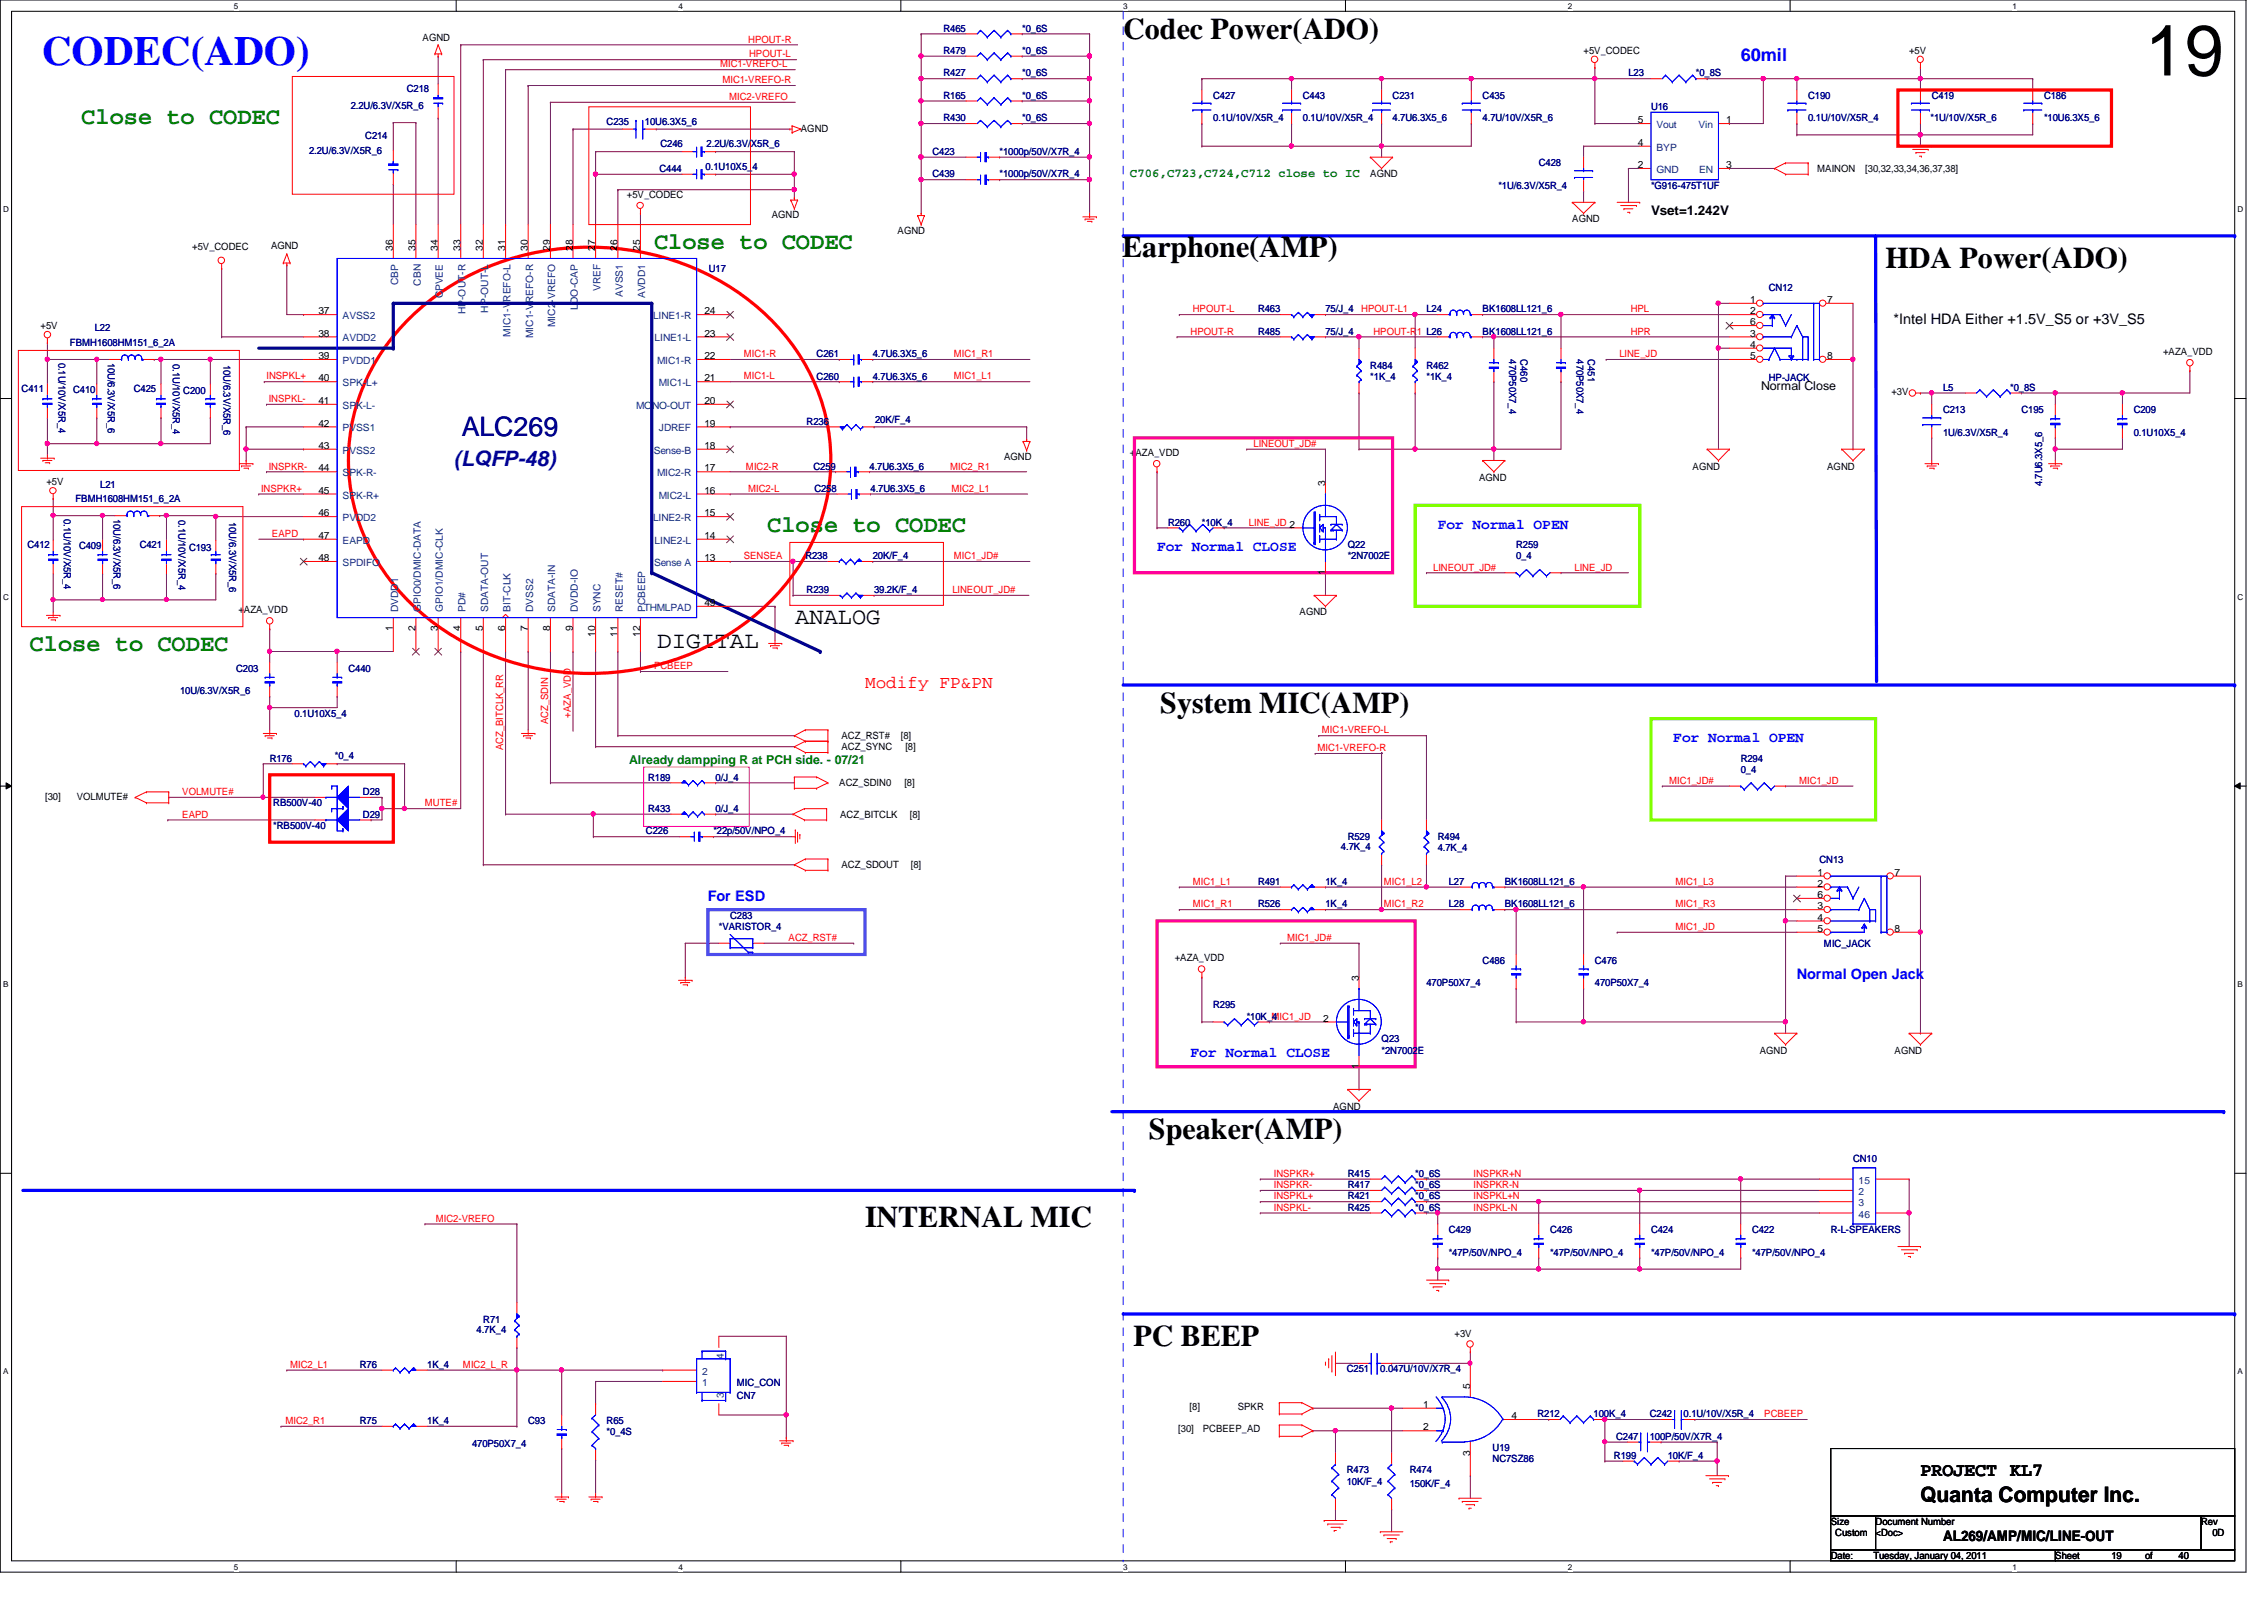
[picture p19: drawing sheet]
<svg xmlns="http://www.w3.org/2000/svg" width="297mm" height="210mm" viewBox="0 0 297 210" stroke-linecap="round" stroke-linejoin="round" font-family="sans-serif">
<defs><g id="words">
<text font-size="9.4" x="281.4" y="9.9">19</text>
<text font-size="5.4" fill="#00f" x="5.5" y="8.5">CODEC(ADO)</text>
<g font-size="3.9">
<text x="147.4" y="5.1">Codec Power(ADO)</text>
<text x="147.2" y="33.7">Earphone(AMP)</text>
<text x="247.4" y="35.1">HDA Power(ADO)</text>
<text x="152.2" y="93.6">System MIC(AMP)</text>
<text x="150.7" y="149.4">Speaker(AMP)</text>
<text x="113.5" y="161">INTERNAL MIC</text>
<text x="148.7" y="176.6">PC BEEP</text>
</g>
<text font-size="3.5" fill="#000080" x="60.6" y="57.2">ALC269</text>
<g font-size="3.1" fill="#008000">
<text x="10.7" y="16.3">Close to CODEC</text>
<text x="85.8" y="32.6">Close to CODEC</text>
<text x="100.7" y="69.8">Close to CODEC</text>
<text x="3.9" y="85.4">Close to CODEC</text>
</g>
<g font-size="3.1">
<text x="104.3" y="81.9">ANALOG</text>
<text x="86.2" y="85">DIGITAL</text>
</g>
<text font-size="2.8" fill="#0000a0" x="59.6" y="61.2">(LQFP-48)</text>
<text font-size="2.8" x="252" y="197.1">Quanta Computer Inc.</text>
<text font-size="2.5" x="252" y="193.6">PROJECT KL7</text>
<text font-size="2.3" fill="#00f" x="228.4" y="8">60mil</text>
<text font-size="2.3" fill="#f00" x="113.5" y="90.3">Modify FP&amp;PN</text>
<g font-size="1.9">
<text x="248.4" y="42.5">*Intel HDA Either +1.5V_S5 or +3V_S5</text>
<text x="254.9" y="202.1">AL269/AMP/MIC/LINE-OUT</text>
</g>
<g font-size="1.9" fill="#00f">
<text x="188.6" y="69.4">For Normal OPEN</text>
<text x="151.8" y="72.3">For Normal CLOSE</text>
<text x="219.5" y="97.4">For Normal OPEN</text>
<text x="92.9" y="118.2">For ESD</text>
<text x="235.8" y="128.5">Normal Open Jack</text>
<text x="156.2" y="138.6">For Normal CLOSE</text>
</g>
<text font-size="1.7" x="216.6" y="28.2">Vset=1.242V</text>
<g font-size="1.6" fill="#008000">
<text x="148.2" y="23.2">C706,C723,C724,C712 close to IC</text>
<text x="82.5" y="100.2">Already dampping R at PCH side. - 07/21</text>
</g>
<text font-size="1.6" x="231.1" y="51.2">Normal Close</text>
<g font-size="1.3">
<text x="55.5" y="5.3">AGND</text>
<text x="207.8" y="7.1">+5V_CODEC</text>
<text x="250.5" y="7.1">+5V</text>
<text x="105.1" y="17.3">AGND</text>
<text x="214.9" y="16.2">5</text>
<text x="226.5" y="16.2">1</text>
<text x="179.8" y="23.3">AGND</text>
<text x="214.9" y="19.1">4</text>
<text x="214.9" y="22.1">2</text>
<text x="226.5" y="22.1">3</text>
<text x="238.4" y="22.6">MAINON</text>
<text x="244.7" y="22.6">[30,32,33,34,36,37,38]</text>
<text x="82.3" y="26">+5V_CODEC</text>
<text x="101.3" y="28.6">AGND</text>
<text x="206.3" y="29.2">AGND</text>
<text x="25.2" y="32.9">+5V_CODEC</text>
<text x="35.6" y="32.7">AGND</text>
<text x="51.6" y="32.9" transform="rotate(-90 51.6 32.9)">36</text>
<text x="54.5" y="32.9" transform="rotate(-90 54.5 32.9)">35</text>
<text x="57.4" y="32.9" transform="rotate(-90 57.4 32.9)">34</text>
<text x="60.4" y="32.9" transform="rotate(-90 60.4 32.9)">33</text>
<text x="63.4" y="32.9" transform="rotate(-90 63.4 32.9)">32</text>
<text x="66.3" y="32.9" transform="rotate(-90 66.3 32.9)">31</text>
<text x="69.3" y="32.9" transform="rotate(-90 69.3 32.9)">30</text>
<text x="72.2" y="32.9" transform="rotate(-90 72.2 32.9)">29</text>
<text x="75.1" y="32.9" transform="rotate(-90 75.1 32.9)">28</text>
<text x="78.1" y="32.9" transform="rotate(-90 78.1 32.9)">27</text>
<text x="81" y="32.9" transform="rotate(-90 81 32.9)">26</text>
<text x="84" y="32.9" transform="rotate(-90 84 32.9)">25</text>
<text x="117.8" y="30.6">AGND</text>
<text x="41.8" y="41.2">37</text>
<text x="92.4" y="41.2">24</text>
<text x="229.6" y="39.8">1</text>
<text x="229.6" y="41.2">2</text>
<text x="239.7" y="39.8">7</text>
<text x="5.3" y="43.2">+5V</text>
<text x="41.8" y="44.2">38</text>
<text x="41.8" y="47.1">39</text>
<text x="92.4" y="47.1">22</text>
<text x="92.4" y="44.2">23</text>
<text x="229.6" y="42.7">6</text>
<text x="229.6" y="44.2">3</text>
<text x="229.6" y="45.6">4</text>
<text x="229.6" y="47.1">5</text>
<text x="239.7" y="47.1">8</text>
<text x="283.8" y="46.6">+AZA_VDD</text>
<text x="41.8" y="50">40</text>
<text x="41.8" y="53">41</text>
<text x="92.4" y="53">20</text>
<text x="92.4" y="50">21</text>
<text x="248.2" y="51.9">+3V</text>
<text x="41.8" y="56">42</text>
<text x="41.8" y="58.9">43</text>
<text x="92.4" y="58.9">18</text>
<text x="92.4" y="56">19</text>
<text x="148.2" y="59.8">+AZA_VDD</text>
<text x="6.1" y="63.7">+5V</text>
<text x="41.8" y="61.8">44</text>
<text x="41.8" y="64.8">45</text>
<text x="92.4" y="64.8">16</text>
<text x="92.4" y="61.8">17</text>
<text x="131.7" y="60.3">AGND</text>
<text x="173.9" y="63.8" transform="rotate(-90 173.9 63.8)">3</text>
<text x="194.1" y="63.1">AGND</text>
<text x="222.1" y="61.6">AGND</text>
<text x="239.7" y="61.6">AGND</text>
<text x="41.8" y="67.7">46</text>
<text x="41.8" y="70.7">47</text>
<text x="92.4" y="70.7">14</text>
<text x="92.4" y="67.7">15</text>
<text x="41.8" y="73.6">48</text>
<text x="92.4" y="73.6">13</text>
<text x="173.9" y="75.4" transform="rotate(-90 173.9 75.4)">1</text>
<text x="31.3" y="80.4">+AZA_VDD</text>
<text x="51.6" y="82.8" transform="rotate(-90 51.6 82.8)">1</text>
<text x="54.5" y="82.8" transform="rotate(-90 54.5 82.8)">2</text>
<text x="57.4" y="82.8" transform="rotate(-90 57.4 82.8)">3</text>
<text x="60.4" y="82.8" transform="rotate(-90 60.4 82.8)">4</text>
<text x="63.4" y="82.8" transform="rotate(-90 63.4 82.8)">5</text>
<text x="66.3" y="82.8" transform="rotate(-90 66.3 82.8)">6</text>
<text x="69.3" y="82.8" transform="rotate(-90 69.3 82.8)">7</text>
<text x="72.2" y="82.8" transform="rotate(-90 72.2 82.8)">8</text>
<text x="75.1" y="82.8" transform="rotate(-90 75.1 82.8)">9</text>
<text x="78.1" y="83.6" transform="rotate(-90 78.1 83.6)">10</text>
<text x="81" y="83.6" transform="rotate(-90 81 83.6)">11</text>
<text x="84" y="83.6" transform="rotate(-90 84 83.6)">12</text>
<text x="92.4" y="79.5">49</text>
<text x="170.5" y="80.7">AGND</text>
<text x="110.4" y="98.4">ACZ_SYNC</text>
<text x="110.4" y="96.9">ACZ_RST#</text>
<text x="118.2" y="96.9">[8]</text>
<text x="118.8" y="98.4">[8]</text>
<text x="5.9" y="104.9">[30]</text>
<text x="10.1" y="104.9">VOLMUTE#</text>
<text x="110.1" y="103.1">ACZ_SDIN0</text>
<text x="110.2" y="107.3">ACZ_BITCLK</text>
<text x="118.7" y="103.1">[8]</text>
<text x="119.4" y="107.3">[8]</text>
<text x="110.4" y="113.9">ACZ_SDOUT</text>
<text x="119.5" y="113.9">[8]</text>
<text x="238.5" y="114.9">1</text>
<text x="238.5" y="116.3">2</text>
<text x="238.5" y="117.8">6</text>
<text x="238.5" y="119.3">3</text>
<text x="248.6" y="114.9">7</text>
<text x="238.5" y="120.8">4</text>
<text x="238.5" y="122.3">5</text>
<text x="248.6" y="122.3">8</text>
<text x="154.1" y="126.1">+AZA_VDD</text>
<text x="178.3" y="128.7" transform="rotate(-90 178.3 128.7)">3</text>
<text x="173.6" y="134">2</text>
<text x="178.3" y="140.3" transform="rotate(-90 178.3 140.3)">1</text>
<text x="230.9" y="138.2">AGND</text>
<text x="248.6" y="138.2">AGND</text>
<text x="174.9" y="145.6">AGND</text>
<text x="190.8" y="175.3">+3V</text>
<text x="156.1" y="184.9">[8]</text>
<text x="162.4" y="184.9">SPKR</text>
<text x="186.7" y="184.7">1</text>
<text x="192.9" y="182.2" transform="rotate(-90 192.9 182.2)">5</text>
<text x="154.6" y="187.8">[30]</text>
<text x="157.8" y="187.8">PCBEEP_AD</text>
<text x="186.7" y="187.7">2</text>
<text x="192.9" y="191" transform="rotate(-90 192.9 191)">3</text>
<text x="198.3" y="186.2">4</text>
<text x="240.2" y="200.1">Size</text>
<text x="240.8" y="201.5">Custom</text>
<text x="246.1" y="200.1">Document Number</text>
<text x="246.1" y="201.5">&lt;Doc&gt;</text>
<text x="288.8" y="200.1">Rev</text>
<text x="290.3" y="201.5">0D</text>
<text x="240.2" y="204.5">Date:</text>
<text x="245.8" y="204.5">Tuesday, January 04, 2011</text>
<text x="269.7" y="204.5">Sheet</text>
<text x="277" y="204.5">19</text>
<text x="281.4" y="204.5">of</text>
<text x="285.8" y="204.5">40</text>
</g>
<g font-size="1.3" fill="#f00">
<text x="98.2" y="5.6">HPOUT-R</text>
<text x="94.5" y="8.8">MIC1-VREFO-L</text>
<text x="94.8" y="10.9">MIC1-VREFO-R</text>
<text x="98.3" y="7.5">HPOUT-L</text>
<text x="95.7" y="13.1">MIC2-VREFO</text>
<text x="156.5" y="41">HPOUT-L</text>
<text x="178.6" y="41">HPOUT-L1</text>
<text x="213.9" y="41">HPL</text>
<text x="97.6" y="46.9">MIC1-R</text>
<text x="125.1" y="46.9">MIC1_R1</text>
<text x="156.2" y="43.9">HPOUT-R</text>
<text x="180.2" y="43.9">HPOUT-R1 L26</text>
<text x="212.5" y="46.9">LINE_JD</text>
<text x="213.9" y="43.9">HPR</text>
<text x="35" y="49.8">INSPKL+</text>
<text x="35.3" y="52.7">INSPKL-</text>
<text x="97.6" y="49.8">MIC1-L</text>
<text x="125.1" y="49.8">MIC1_L1</text>
<text x="164.5" y="58.6">LINEOUT_JD#</text>
<text x="34.2" y="64.5">INSPKR+</text>
<text x="35.3" y="61.6">INSPKR-</text>
<text x="97.9" y="61.6">MIC2-R</text>
<text x="98.2" y="64.5">MIC2-L</text>
<text x="124.7" y="61.6">MIC2_R1</text>
<text x="124.8" y="64.5">MIC2_L1</text>
<text x="35.7" y="70.4">EAPD</text>
<text x="163.9" y="69">LINE_JD 2</text>
<text x="97.6" y="73.4">SENSEA</text>
<text x="125" y="77.8">LINEOUT_JD#</text>
<text x="125.1" y="73.4">MIC1_JD#</text>
<text x="188" y="74.8">LINEOUT_JD#</text>
<text x="206.6" y="74.8">LINE_JD</text>
<text x="85.8" y="87.8">PCBEEP</text>
<text x="71.9" y="95" transform="rotate(-90 71.9 95)">ACZ_SDIN</text>
<text x="74.9" y="94.1" transform="rotate(-90 74.9 94.1)">+AZA_VDD</text>
<text x="66" y="98.4" transform="rotate(-90 66 98.4)">ACZ_BITCLK_RR</text>
<text x="172.8" y="98.6">MIC1-VREFO-R</text>
<text x="173.4" y="96.2">MIC1-VREFO-L</text>
<text x="23.9" y="104.3">VOLMUTE#</text>
<text x="23.9" y="107.3">EAPD</text>
<text x="55.7" y="105.8">MUTE#</text>
<text x="219" y="102.8">MIC1_JD#</text>
<text x="236" y="102.8">MIC1_JD</text>
<text x="156.5" y="116.1">MIC1_L1</text>
<text x="156.5" y="119">MIC1_R1</text>
<text x="181.6" y="119">MIC1_R2</text>
<text x="181.6" y="116.1">MIC1_L2</text>
<text x="219.8" y="119">MIC1_R3</text>
<text x="219.8" y="116.1">MIC1_L3</text>
<text x="103.5" y="123.4">ACZ_RST#</text>
<text x="168.9" y="123.4">MIC1_JD#</text>
<text x="219.8" y="122">MIC1_JD</text>
<text x="166.8" y="133.8">MIC1_JD</text>
<text x="167.1" y="154.4">INSPKR+</text>
<text x="167.1" y="155.9">INSPKR-</text>
<text x="193.3" y="155.9">INSPKR-N</text>
<text x="193.3" y="154.4">INSPKR+N</text>
<text x="57.2" y="160.3">MIC2-VREFO</text>
<text x="167.1" y="158.8">INSPKL-</text>
<text x="167.1" y="157.4">INSPKL+</text>
<text x="193.3" y="158.8">INSPKL-N</text>
<text x="193.3" y="157.4">INSPKL+N</text>
<text x="38.1" y="179.5">MIC2_L1</text>
<text x="60.7" y="179.5">MIC2_L_R</text>
<text x="231.5" y="185.9">PCBEEP</text>
<text x="37.5" y="186.8">MIC2_R1</text>
</g>
<g font-size="1.3" fill="#000080">
<text x="123.8" y="4.1">R465</text>
<text x="134.1" y="4.1">*0_6S</text>
<text x="123.8" y="7.1">R479</text>
<text x="123.8" y="10">R427</text>
<text x="134.1" y="7.1">*0_6S</text>
<text x="134.1" y="10">*0_6S</text>
<text x="213.7" y="10">L23</text>
<text x="222.5" y="10">*0_8S</text>
<text x="46" y="14.3">2.2U/6.3V/X5R_6</text>
<text x="53.4" y="12.1">C218</text>
<text x="79.6" y="16.4">C235</text>
<text x="84.6" y="16.4">10U6.3X5_6</text>
<text x="123.8" y="13">R165</text>
<text x="123.8" y="15.9">R430</text>
<text x="134.1" y="13">*0_6S</text>
<text x="134.1" y="15.9">*0_6S</text>
<text x="159.2" y="13">C427</text>
<text x="159.2" y="15.9">0.1U/10V/X5R_4</text>
<text x="170.9" y="13">C443</text>
<text x="170.9" y="15.9">0.1U/10V/X5R_4</text>
<text x="182.7" y="13">C231</text>
<text x="182.7" y="15.9">4.7U6.3X5_6</text>
<text x="194.5" y="13">C435</text>
<text x="194.5" y="15.9">4.7U/10V/X5R_6</text>
<text x="216.6" y="14.4">U16</text>
<text x="237.2" y="13">C190</text>
<text x="237.2" y="15.9">0.1U/10V/X5R_4</text>
<text x="253.3" y="15.9">*1U/10V/X5R_6</text>
<text x="253.4" y="13">C419</text>
<text x="268.2" y="13">C186</text>
<text x="268.2" y="15.9">*10U6.3X5_6</text>
<text x="40.6" y="20.2">2.2U/6.3V/X5R_6</text>
<text x="47.9" y="18.3">C214</text>
<text x="86.5" y="22.6">C444</text>
<text x="86.7" y="19.3">C246</text>
<text x="92.6" y="22.3">0.1U10X5_4</text>
<text x="92.7" y="19.3">2.2U/6.3V/X5R_6</text>
<text x="122.3" y="20.4">C423</text>
<text x="122.3" y="23.3">C439</text>
<text x="131.1" y="20.4">*1000p/50V/X7R_4</text>
<text x="131.1" y="23.3">*1000p/50V/X7R_4</text>
<text x="201.9" y="21.8">C428</text>
<text x="196.6" y="24.8">*1U/6.3V/X5R_4</text>
<text x="216.6" y="24.8">*G916-475T1UF</text>
<text x="93" y="35.7">U17</text>
<text x="165.1" y="41">R463</text>
<text x="173.9" y="41">75/J_4</text>
<text x="187.2" y="41">L24</text>
<text x="194.5" y="41">BK1608LL121_6</text>
<text x="232.1" y="38.2">CN12</text>
<text x="7.7" y="47.6" transform="rotate(90 7.7 47.6)">0.1U/10V/X5R_4</text>
<text x="9.2" y="45.4">FBMH1608HM151_6_2A</text>
<text x="12.4" y="43.5">L22</text>
<text x="14.1" y="47.6" transform="rotate(90 14.1 47.6)">10U/6.3V/X5R_6</text>
<text x="22.7" y="47.8" transform="rotate(90 22.7 47.8)">0.1U/10V/X5R_4</text>
<text x="29.3" y="47.9" transform="rotate(90 29.3 47.9)">10U/6.3V/X5R_6</text>
<text x="107.1" y="46.9">C261</text>
<text x="114.5" y="46.9">4.7U6.3X5_6</text>
<text x="165.1" y="43.9">R485</text>
<text x="173.9" y="43.9">75/J_4</text>
<text x="194.5" y="43.9">BK1608LL121_6</text>
<text x="198" y="47.2" transform="rotate(90 198 47.2)">470P50X7_4</text>
<text x="199.5" y="47.2" transform="rotate(90 199.5 47.2)">C460</text>
<text x="206.8" y="47.2" transform="rotate(90 206.8 47.2)">470P50X7_4</text>
<text x="208.3" y="47.2" transform="rotate(90 208.3 47.2)">C451</text>
<text x="2.8" y="51.4">C411</text>
<text x="9.6" y="51.6">C410</text>
<text x="17.6" y="51.4">C425</text>
<text x="24" y="51.7">C200</text>
<text x="107.1" y="49.8">C260</text>
<text x="114.5" y="49.8">4.7U6.3X5_6</text>
<text x="179.8" y="48.3">R484</text>
<text x="179.8" y="49.8">*1K_4</text>
<text x="187.2" y="48.3">R462</text>
<text x="187.2" y="49.8">*1K_4</text>
<text x="232.1" y="50">HP-JACK</text>
<text x="254.9" y="51.3">L5</text>
<text x="263.7" y="51.3">*0_8S</text>
<text x="105.8" y="55.7">R236</text>
<text x="114.8" y="55.5">20K/F_4</text>
<text x="254.9" y="54.2">C213</text>
<text x="254.9" y="57.2">1U/6.3V/X5R_4</text>
<text x="265.2" y="54.2">C195</text>
<text x="279.9" y="57.2">0.1U10X5_4</text>
<text x="279.9" y="54.2">C209</text>
<text x="9.9" y="65.9">FBMH1608HM151_6_2A</text>
<text x="13.2" y="64">L21</text>
<text x="106.7" y="61.6">C259</text>
<text x="106.8" y="64.6">C258</text>
<text x="114.1" y="61.6">4.7U6.3X5_6</text>
<text x="114.2" y="64.6">4.7U6.3X5_6</text>
<text x="267.9" y="63.8" transform="rotate(-90 267.9 63.8)">4.7U6.3X5_6</text>
<text x="3.6" y="71.9">C412</text>
<text x="8.4" y="68.1" transform="rotate(90 8.4 68.1)">0.1U/10V/X5R_4</text>
<text x="14.9" y="68.1" transform="rotate(90 14.9 68.1)">10U/6.3V/X5R_6</text>
<text x="18.3" y="71.9">C421</text>
<text x="23.4" y="68.2" transform="rotate(90 23.4 68.2)">0.1U/10V/X5R_4</text>
<text x="30.1" y="68.5" transform="rotate(90 30.1 68.5)">10U/6.3V/X5R_6</text>
<text x="153.2" y="69">R260</text>
<text x="157.7" y="69">*10K_4</text>
<text x="176.8" y="71.9">Q22</text>
<text x="198.9" y="71.9">R259</text>
<text x="10.4" y="72.1">C409</text>
<text x="24.8" y="72.2">C193</text>
<text x="105.7" y="73.4">R238</text>
<text x="105.8" y="77.8">R239</text>
<text x="114.5" y="73.4">20K/F_4</text>
<text x="114.7" y="77.8">39.2K/F_4</text>
<text x="176.8" y="73.4">*2N7002E</text>
<text x="198.9" y="73.4">0_4</text>
<text x="31" y="88.1">C203</text>
<text x="45.7" y="88.1">C440</text>
<text x="23.6" y="91.1">10U/6.3V/X5R_6</text>
<text x="38.6" y="94">0.1U10X5_4</text>
<text x="35.4" y="99.9">R176</text>
<text x="43.9" y="99.6">*0_4</text>
<text x="228.4" y="99.9">R294</text>
<text x="228.4" y="101.4">0_4</text>
<text x="35.9" y="105.8">RB500V-40</text>
<text x="47.6" y="107.3">D29</text>
<text x="47.6" y="104.3">D28</text>
<text x="85" y="106.5">R433</text>
<text x="85" y="102.4">R189</text>
<text x="93.9" y="106.5">0/J_4</text>
<text x="93.9" y="102.4">0/J_4</text>
<text x="35.9" y="108.8">*RB500V-40</text>
<text x="84.7" y="109.5">C226</text>
<text x="93.6" y="109.5">*22p/50V/NPO_4</text>
<text x="175.9" y="111.5">4.7K_4</text>
<text x="176.8" y="110.2">R529</text>
<text x="188.6" y="110.2">R494</text>
<text x="188.6" y="111.7">4.7K_4</text>
<text x="238.7" y="113.2">CN13</text>
<text x="165.1" y="119">R526</text>
<text x="165.1" y="116.1">R491</text>
<text x="173.9" y="119">1K_4</text>
<text x="173.9" y="116.1">1K_4</text>
<text x="190.1" y="116.1">L27</text>
<text x="190.1" y="119">L28</text>
<text x="197.4" y="116.1">BK1608LL121_6</text>
<text x="197.4" y="119">BK1608LL121_6</text>
<text x="94.3" y="122">*VARISTOR_4</text>
<text x="95.8" y="120.5">C283</text>
<text x="239.3" y="124.2">MIC_JACK</text>
<text x="187.2" y="129.4">470P50X7_4</text>
<text x="194.5" y="126.4">C486</text>
<text x="209.3" y="126.4">C476</text>
<text x="209.3" y="129.4">470P50X7_4</text>
<text x="159.2" y="132.3">R295</text>
<text x="163.6" y="133.8">*10K_4</text>
<text x="181.3" y="136.7">Q23</text>
<text x="181.3" y="138.2">*2N7002E</text>
<text x="176.8" y="155.9">R417</text>
<text x="176.8" y="154.4">R415</text>
<text x="185.7" y="155.9">*0_6S</text>
<text x="185.7" y="154.4">*0_6S</text>
<text x="243.1" y="152.5">CN10</text>
<text x="176.8" y="158.8">R425</text>
<text x="176.8" y="157.4">R421</text>
<text x="185.7" y="158.8">*0_6S</text>
<text x="185.7" y="157.4">*0_6S</text>
<text x="190.1" y="161.8">C429</text>
<text x="203.4" y="161.8">C426</text>
<text x="216.6" y="161.8">C424</text>
<text x="229.9" y="161.8">C422</text>
<text x="240.2" y="161.8">R-L-SPEAKERS</text>
<text x="190.1" y="164.7">*47P/50V/NPO_4</text>
<text x="203.4" y="164.7">*47P/50V/NPO_4</text>
<text x="216.6" y="164.7">*47P/50V/NPO_4</text>
<text x="229.9" y="164.7">*47P/50V/NPO_4</text>
<text x="63.4" y="173.6">R71</text>
<text x="47.2" y="179.5">R76</text>
<text x="56" y="179.5">1K_4</text>
<text x="62.5" y="174.9">4.7K_4</text>
<text x="96.7" y="183.6">CN7</text>
<text x="96.7" y="181.8">MIC_CON</text>
<text x="176.7" y="180">C251</text>
<text x="181.1" y="180">0.047U/10V/X7R_4</text>
<text x="201.7" y="185.9">R212</text>
<text x="209.1" y="185.9">100K_4</text>
<text x="216.4" y="185.9">C242</text>
<text x="220.9" y="185.9">0.1U/10V/X5R_4</text>
<text x="47.2" y="186.8">R75</text>
<text x="56" y="186.8">1K_4</text>
<text x="61.9" y="189.8">470P50X7_4</text>
<text x="69.3" y="186.8">C93</text>
<text x="79.6" y="186.8">R65</text>
<text x="79.6" y="188.3">*0_4S</text>
<text x="195.8" y="190.4">U19</text>
<text x="195.8" y="191.8">NC7SZ86</text>
<text x="211.7" y="191.4">R199</text>
<text x="212" y="188.9">C247</text>
<text x="216.4" y="188.9">100P/50V/X7R_4</text>
<text x="218.8" y="191.4">10K/F_4</text>
<text x="176.7" y="193.3">R473</text>
<text x="176.7" y="194.8">10K/F_4</text>
<text x="185" y="193.3">R474</text>
<text x="185" y="195.1">150K/F_4</text>
</g>
<g font-size="1.3" fill="#004080">
<text x="217.3" y="16.8">Vout</text>
<text x="222.8" y="16.8">Vin</text>
<text x="217.3" y="19.8">BYP</text>
<text x="217.3" y="22.7">GND</text>
<text x="222.9" y="22.7">EN</text>
<text x="45" y="41.9">AVSS2</text>
<text x="52.2" y="37.4" transform="rotate(-90 52.2 37.4)">CBP</text>
<text x="55.2" y="37.5" transform="rotate(-90 55.2 37.5)">CBN</text>
<text x="58.1" y="39.2" transform="rotate(-90 58.1 39.2)">CPVEE</text>
<text x="61.1" y="41.2" transform="rotate(-90 61.1 41.2)">HP-OUT-R</text>
<text x="64" y="41" transform="rotate(-90 64 41)">HP-OUT-L</text>
<text x="75.8" y="40.6" transform="rotate(-90 75.8 40.6)">LDO-CAP</text>
<text x="78.8" y="38.2" transform="rotate(-90 78.8 38.2)">VREF</text>
<text x="81.7" y="38.9" transform="rotate(-90 81.7 38.9)">AVSS1</text>
<text x="84.7" y="39.1" transform="rotate(-90 84.7 39.1)">AVDD1</text>
<text x="85.7" y="41.9">LINE1-R</text>
<text x="45" y="44.8">AVDD2</text>
<text x="45" y="47.8">PVDD1</text>
<text x="67" y="44.2" transform="rotate(-90 67 44.2)">MIC1-VREFO-L</text>
<text x="69.9" y="44.4" transform="rotate(-90 69.9 44.4)">MIC1-VREFO-R</text>
<text x="72.9" y="42.9" transform="rotate(-90 72.9 42.9)">MIC2-VREFO</text>
<text x="85.9" y="44.8">LINE1-L</text>
<text x="86.2" y="47.8">MIC1-R</text>
<text x="45" y="50.7">SPK-L+</text>
<text x="45" y="53.6">SPK-L-</text>
<text x="83.5" y="53.6">MONO-OUT</text>
<text x="86.4" y="50.7">MIC1-L</text>
<text x="45" y="56.6">PVSS1</text>
<text x="45" y="59.5">PVSS2</text>
<text x="85.8" y="59.5">Sense-B</text>
<text x="86.4" y="56.6">JDREF</text>
<text x="45" y="62.5">SPK-R-</text>
<text x="45" y="65.4">SPK-R+</text>
<text x="86.2" y="62.5">MIC2-R</text>
<text x="86.4" y="65.4">MIC2-L</text>
<text x="45" y="68.4">PVDD2</text>
<text x="45" y="71.3">EAPD</text>
<text x="85.7" y="68.4">LINE2-R</text>
<text x="85.9" y="71.3">LINE2-L</text>
<text x="45" y="74.3">SPDIFO</text>
<text x="85.8" y="74.3">Sense A</text>
<text x="52.2" y="80.3" transform="rotate(-90 52.2 80.3)">DVDD1</text>
<text x="55.2" y="80.3" transform="rotate(-90 55.2 80.3)">GPIO0/DMIC-DATA</text>
<text x="58.1" y="80.3" transform="rotate(-90 58.1 80.3)">GPIO1/DMIC-CLK</text>
<text x="61.1" y="80.3" transform="rotate(-90 61.1 80.3)">PD#</text>
<text x="64" y="80.3" transform="rotate(-90 64 80.3)">SDATA-OUT</text>
<text x="67" y="80.3" transform="rotate(-90 67 80.3)">BIT-CLK</text>
<text x="69.9" y="80.3" transform="rotate(-90 69.9 80.3)">DVSS2</text>
<text x="72.9" y="80.3" transform="rotate(-90 72.9 80.3)">SDATA-IN</text>
<text x="75.8" y="80.3" transform="rotate(-90 75.8 80.3)">DVDD-IO</text>
<text x="78.8" y="80.3" transform="rotate(-90 78.8 80.3)">SYNC</text>
<text x="81.7" y="80.3" transform="rotate(-90 81.7 80.3)">RESET#</text>
<text x="84.5" y="80.1">THMLPAD</text>
<text x="84.7" y="80.3" transform="rotate(-90 84.7 80.3)">PCBEEP</text>
<text x="243.8" y="155.3">15</text>
<text x="243.8" y="156.8">2</text>
<text x="243.8" y="158.2">3</text>
<text x="243.8" y="159.7">46</text>
<text x="95" y="178.3" transform="rotate(-90 95 178.3)">4</text>
<text x="92.1" y="181.8">1</text>
<text x="92.1" y="180.3">2</text>
<text x="95" y="183.4" transform="rotate(-90 95 183.4)">3</text>
</g>
<g font-size="1.1">
<text x="30.7" y="1.1">5</text>
<text x="89" y="1.1">4</text>
<text x="147.4" y="1.1">3</text>
<text x="205.7" y="1.1">2</text>
<text x="264" y="1.1">1</text>
<text x=".4" y="27.9">D</text>
<text x="293.6" y="27.9">D</text>
<text x=".4" y="78.7">C</text>
<text x="293.6" y="78.7">C</text>
<text x=".4" y="129.5">B</text>
<text x="293.6" y="129.5">B</text>
<text x=".4" y="180.3">A</text>
<text x="293.6" y="180.3">A</text>
<text x="30.7" y="205.9">5</text>
<text x="89" y="205.9">4</text>
<text x="147.4" y="205.9">3</text>
<text x="205.7" y="205.9">2</text>
<text x="264" y="205.9">1</text>
</g>
</g></defs>
<path d="M0 0h294.7v206.2h-294.7zM1.5 1.5h291.7v203.3h-291.7z" fill="none" stroke="#000" stroke-width=".13"/>
<g fill="#fff">
<path d="M30.7 .2h.6v1.2h-.6z"/>
<path d="M30.7 204.9h.6v1.2h-.6z"/>
</g>
<path d="M59.9 0v1.5M59.9 204.8v1.4" fill="none" stroke="#000" stroke-width=".13"/>
<g fill="#fff">
<path d="M89 .2h.6v1.2h-.6z"/>
<path d="M89 204.9h.6v1.2h-.6z"/>
</g>
<path d="M118.2 0v1.5M118.2 204.8v1.4" fill="none" stroke="#000" stroke-width=".13"/>
<g fill="#fff">
<path d="M147.4 .2h.6v1.2h-.6z"/>
<path d="M147.4 204.9h.6v1.2h-.6z"/>
</g>
<path d="M176.5 0v1.5M176.5 204.8v1.4" fill="none" stroke="#000" stroke-width=".13"/>
<g fill="#fff">
<path d="M205.7 .2h.6v1.2h-.6z"/>
<path d="M205.7 204.9h.6v1.2h-.6z"/>
</g>
<path d="M234.9 0v1.5M234.9 204.8v1.4" fill="none" stroke="#000" stroke-width=".13"/>
<g fill="#fff">
<path d="M264 .2h.6v1.2h-.6z"/>
<path d="M264 204.9h.6v1.2h-.6z"/>
<path d="M.4 26.9h.8v1.2h-.8z"/>
<path d="M293.6 26.9h.7v1.2h-.7z"/>
<path d="M.4 77.7h.8v1.2h-.8z"/>
<path d="M293.6 77.7h.7v1.2h-.7z"/>
</g>
<path d="M0 52.3h1.5M293.2 52.3h1.5" fill="none" stroke="#000" stroke-width=".13"/>
<g fill="#fff">
<path d="M.4 128.5h.7v1.2h-.7z"/>
<path d="M293.6 128.5h.7v1.2h-.7z"/>
</g>
<path d="M0 103.1h1.5M.8 102.7l.7 .4-.7 .4zM293.2 103.1l.7-.4v.8zM293.2 103.1h1.5" fill="none" stroke="#000" stroke-width=".13"/>
<path d="M.8 102.7l.7 .4-.7 .4zM293.2 103.1l.7-.4v.8z" fill="#000"/>
<g fill="#fff">
<path d="M.4 179.3h.7v1.2h-.7z"/>
<path d="M293.6 179.3h.7v1.2h-.7z"/>
</g>
<path d="M0 153.9h1.5M293.2 153.9h1.5" fill="none" stroke="#000" stroke-width=".13"/>
<path d="M81.1 24.9h.1M81.1 24.9h23.1" fill="none" stroke="#800040" stroke-width=".13"/>
<circle cx="104.2" cy="24.9" r=".29" fill="#f0f"/>
<circle cx="104.2" cy="24.9" r=".29" fill="none" stroke="#f0f" stroke-width=".13"/>
<g fill="none" stroke="#800040" stroke-width=".13">
<path d="M66.3 9.1h.1M66.3 9.1h38M93.9 19.9h.1M93.9 19.9h10.3M78.1 22.9h.1M78.1 22.9h11.4M104.2 22.9h.1M104.2 22.9v2M114.5 50.1h.1M114.5 47.2h.1M114.5 50.1h20.6M114.5 47.2h20.6"/>
<path d="M114.5 73.7h.1M114.5 73.7h20.6M35.4 85.5h.1M35.4 85.5v1.4M93.9 102.7h.1M93.9 102.7h10.3"/>
</g>
<circle cx="78.1" cy="22.8" r=".29" fill="#f0f"/>
<circle cx="78.1" cy="22.8" r=".29" fill="none" stroke="#f0f" stroke-width=".13"/>
<path d="M44.2 85.5h.1M44.2 85.5v1.4M44.2 85.5h7.4" fill="none" stroke="#800040" stroke-width=".13"/>
<circle cx="44.2" cy="85.4" r=".29" fill="#f0f"/>
<circle cx="44.2" cy="85.4" r=".29" fill="none" stroke="#f0f" stroke-width=".13"/>
<path d="M35.4 92.8h.1M35.4 92.8h8.8" fill="none" stroke="#800040" stroke-width=".13"/>
<circle cx="35.4" cy="92.8" r=".29" fill="#f0f"/>
<circle cx="35.4" cy="92.8" r=".29" fill="none" stroke="#f0f" stroke-width=".13"/>
<g fill="none" stroke="#800040" stroke-width=".13">
<path d="M60.4 5.9h.1M60.4 5.9h44.2M60.4 5.9v23.6M78.1 19.9h.1M78.1 19.9h11.4M104.2 19.9h.1M104.2 19.9v3M78.1 22.9h.1M78.1 22.9v6.6M81.1 24.9h.1M81.1 24.9v4.6M114.7 78.1h.1"/>
<path d="M114.7 78.1h20.3M35.4 92.8h.1M35.4 82.5h.1M35.4 82.5v3M35.4 92.8v3M66.3 85.5h.1M66.3 85.5v21.3M72.2 85.5h.1M72.2 85.5v17.2M75.2 85.5h.1M75.2 85.5v10.4M81.1 96.5h.1"/>
<path d="M81.1 85.5h.1M81.1 85.5v11M81.1 96.5h23.1M84 85.5h.1M84 88.1h.1M84 85.5v2.6M84 88.1h11.5M63.4 113.5h.1M63.4 113.5h40.8M72.2 102.7h.1M72.2 102.7h15.8"/>
</g>
<circle cx="104.2" cy="22.8" r=".29" fill="#f0f"/>
<circle cx="104.2" cy="22.8" r=".29" fill="none" stroke="#f0f" stroke-width=".13"/>
<path d="M269.7 57.4h.1M269.7 58.9h.1M269.7 57.4v1.5M269.7 58.9h8.8M278.5 51.6h.1M278.5 51.6v1.4M104.1 78.1h.1M104.1 73.7h.1M104.1 78.1h4.7M104.1 73.7v4.4" fill="none" stroke="#800040" stroke-width=".13"/>
<circle cx="269.6" cy="58.9" r=".29" fill="#f0f"/>
<circle cx="269.6" cy="58.9" r=".29" fill="none" stroke="#f0f" stroke-width=".13"/>
<path d="M269.7 51.6h.1M269.7 51.6h8.8M278.5 57.4h.1M278.5 57.4v1.5" fill="none" stroke="#800040" stroke-width=".13"/>
<circle cx="278.4" cy="51.5" r=".29" fill="#f0f"/>
<circle cx="278.4" cy="51.5" r=".29" fill="none" stroke="#f0f" stroke-width=".13"/>
<circle cx="269.6" cy="51.5" r=".29" fill="#f0f"/>
<circle cx="269.6" cy="51.5" r=".29" fill="none" stroke="#f0f" stroke-width=".13"/>
<path d="M143 20.6h.1M143 20.6v3M269.7 51.6h.1M269.7 51.6v1.4M278.5 51.6h.1M278.5 51.6h8.8" fill="none" stroke="#800040" stroke-width=".13"/>
<circle cx="142.9" cy="23.6" r=".29" fill="#f0f"/>
<circle cx="142.9" cy="23.6" r=".29" fill="none" stroke="#f0f" stroke-width=".13"/>
<circle cx="142.9" cy="20.6" r=".29" fill="#f0f"/>
<circle cx="142.9" cy="20.6" r=".29" fill="none" stroke="#f0f" stroke-width=".13"/>
<path d="M120.9 16.2h.1M120.9 16.2v4.4" fill="none" stroke="#800040" stroke-width=".13"/>
<circle cx="120.8" cy="20.6" r=".29" fill="#f0f"/>
<circle cx="120.8" cy="20.6" r=".29" fill="none" stroke="#f0f" stroke-width=".13"/>
<circle cx="120.8" cy="16.2" r=".29" fill="#f0f"/>
<circle cx="120.8" cy="16.2" r=".29" fill="none" stroke="#f0f" stroke-width=".13"/>
<path d="M143 10.3h.1M143 10.3v3" fill="none" stroke="#800040" stroke-width=".13"/>
<circle cx="142.9" cy="10.3" r=".29" fill="#f0f"/>
<circle cx="142.9" cy="10.3" r=".29" fill="none" stroke="#f0f" stroke-width=".13"/>
<path d="M143 7.4h.1M143 7.4v2.9" fill="none" stroke="#800040" stroke-width=".13"/>
<circle cx="142.9" cy="10.3" r=".29" fill="#f0f"/>
<circle cx="142.9" cy="10.3" r=".29" fill="none" stroke="#f0f" stroke-width=".13"/>
<circle cx="142.9" cy="7.3" r=".29" fill="#f0f"/>
<circle cx="142.9" cy="7.3" r=".29" fill="none" stroke="#f0f" stroke-width=".13"/>
<path d="M120.9 20.6h.1M120.9 23.6h.1M120.9 20.6h5.8M120.9 23.6h5.8M131.1 20.6h.1M131.1 20.6h11.9M143 23.6h.1M143 23.6v4.4" fill="none" stroke="#800040" stroke-width=".13"/>
<circle cx="142.9" cy="23.6" r=".29" fill="#f0f"/>
<circle cx="142.9" cy="23.6" r=".29" fill="none" stroke="#f0f" stroke-width=".13"/>
<path d="M120.9 23.6h.1M120.9 23.6v4.4" fill="none" stroke="#800040" stroke-width=".13"/>
<circle cx="120.8" cy="23.6" r=".29" fill="#f0f"/>
<circle cx="120.8" cy="23.6" r=".29" fill="none" stroke="#f0f" stroke-width=".13"/>
<path d="M134.1 13.3h.1M134.1 4.4h.1M134.1 13.3h8.9M134.1 4.4h8.9M143 4.4h.1M143 4.4v3M120.9 20.6h.1M120.9 20.6v3" fill="none" stroke="#800040" stroke-width=".13"/>
<circle cx="120.8" cy="20.6" r=".29" fill="#f0f"/>
<circle cx="120.8" cy="20.6" r=".29" fill="none" stroke="#f0f" stroke-width=".13"/>
<path d="M134.1 10.3h.1M134.1 7.4h.1M134.1 10.3h8.9M134.1 7.4h8.9M131.1 23.6h.1M131.1 23.6h11.9" fill="none" stroke="#800040" stroke-width=".13"/>
<circle cx="142.9" cy="7.3" r=".29" fill="#f0f"/>
<circle cx="142.9" cy="7.3" r=".29" fill="none" stroke="#f0f" stroke-width=".13"/>
<path d="M104.1 73.7h.1M104.1 73.7h4.5M35.4 91.4h.1M35.4 91.4v1.4M44.2 91.4h.1M44.2 91.4v1.4M63.4 85.5h.1M63.4 85.5v28M69.3 85.5h.1M69.3 85.5v10.3" fill="none" stroke="#800040" stroke-width=".13"/>
<circle cx="104" cy="73.6" r=".29" fill="#f0f"/>
<circle cx="104" cy="73.6" r=".29" fill="none" stroke="#f0f" stroke-width=".13"/>
<g fill="none" stroke="#800040" stroke-width=".13">
<path d="M63.4 7.8h.1M63.4 7.8v21.7M63.4 7.8h41.1M197.4 119.3h.1M197.4 116.4h.1M197.4 119.3h1.5M197.4 116.4h10.4M234.3 114.9h.1M234.3 114.9h1.5M198.9 134.1h.1M198.9 134.1h8.9M212.2 122.3h.1"/>
<path d="M212.2 122.3h23.6M234.3 134.1h.1M234.3 120.8h.1M234.3 120.8v14.8"/>
</g>
<circle cx="234.2" cy="120.8" r=".29" fill="#f0f"/>
<circle cx="234.2" cy="120.8" r=".29" fill="none" stroke="#f0f" stroke-width=".13"/>
<path d="M181.3 119.3h.1M181.3 119.3h10.3" fill="none" stroke="#800040" stroke-width=".13"/>
<circle cx="181.2" cy="119.3" r=".29" fill="#f0f"/>
<circle cx="181.2" cy="119.3" r=".29" fill="none" stroke="#f0f" stroke-width=".13"/>
<path d="M198.9 119.3h.1M198.9 119.3v5.9M198.9 119.3h36.9M207.8 116.4h.1M207.8 116.4v8.8M207.8 129.7h.1M207.8 129.7v4.4" fill="none" stroke="#800040" stroke-width=".13"/>
<circle cx="198.9" cy="119.3" r=".29" fill="#f0f"/>
<circle cx="198.9" cy="119.3" r=".29" fill="none" stroke="#f0f" stroke-width=".13"/>
<path d="M207.8 116.4h.1M207.8 116.4h28" fill="none" stroke="#800040" stroke-width=".13"/>
<circle cx="207.7" cy="116.3" r=".29" fill="#f0f"/>
<circle cx="207.7" cy="116.3" r=".29" fill="none" stroke="#f0f" stroke-width=".13"/>
<path d="M187.2 116.4h.1M187.2 116.4h4.4M198.9 129.7h.1M198.9 129.7v4.4" fill="none" stroke="#800040" stroke-width=".13"/>
<circle cx="187.1" cy="116.3" r=".29" fill="#f0f"/>
<circle cx="187.1" cy="116.3" r=".29" fill="none" stroke="#f0f" stroke-width=".13"/>
<g fill="none" stroke="#800040" stroke-width=".13">
<path d="M154.7 116.4h.1M154.7 119.3h.1M154.7 116.4h13.3M154.7 119.3h13.3M165.4 154.7h.1M165.4 159.1h.1M165.4 156.2h.1M165.4 157.6h.1M165.4 154.7h14.4M165.4 159.1h14.4M165.4 156.2h14.4M165.4 157.6h14.4"/>
<path d="M228.4 154.7h.1M228.4 154.7h10.3"/>
</g>
<circle cx="228.4" cy="154.7" r=".29" fill="#f0f"/>
<circle cx="228.4" cy="154.7" r=".29" fill="none" stroke="#f0f" stroke-width=".13"/>
<path d="M187.2 156.2h.1M187.2 156.2h27.9M188.6 159.1h.1M188.6 159.1v1.5M188.6 159.1h50.1M201.9 157.6h.1M201.9 157.6v3M215.1 156.2h.1M215.1 156.2v4.4M228.4 154.7h.1M228.4 154.7v5.9" fill="none" stroke="#800040" stroke-width=".13"/>
<circle cx="188.6" cy="159.1" r=".29" fill="#f0f"/>
<circle cx="188.6" cy="159.1" r=".29" fill="none" stroke="#f0f" stroke-width=".13"/>
<path d="M187.2 159.1h.1M187.2 157.6h.1M187.2 154.7h.1M187.2 159.1h1.4M187.2 157.6h14.7M187.2 154.7h41.2M215.1 156.2h.1M215.1 156.2h23.6" fill="none" stroke="#800040" stroke-width=".13"/>
<circle cx="215.1" cy="156.1" r=".29" fill="#f0f"/>
<circle cx="215.1" cy="156.1" r=".29" fill="none" stroke="#f0f" stroke-width=".13"/>
<path d="M201.9 157.6h.1M201.9 157.6h36.8" fill="none" stroke="#800040" stroke-width=".13"/>
<circle cx="201.9" cy="157.6" r=".29" fill="#f0f"/>
<circle cx="201.9" cy="157.6" r=".29" fill="none" stroke="#f0f" stroke-width=".13"/>
<path d="M188.6 166.5h.1M188.6 166.5v1.4M201.9 165h.1M201.9 165v1.5M215.1 165h.1M215.1 166.5h.1M215.1 165v1.5M228.4 165h.1M228.4 165v1.5h-13.3" fill="none" stroke="#800040" stroke-width=".13"/>
<circle cx="215.1" cy="166.5" r=".29" fill="#f0f"/>
<circle cx="215.1" cy="166.5" r=".29" fill="none" stroke="#f0f" stroke-width=".13"/>
<path d="M188.6 165h.1M188.6 165v1.5M201.9 166.5h.1M201.9 166.5h13.2" fill="none" stroke="#800040" stroke-width=".13"/>
<circle cx="201.9" cy="166.5" r=".29" fill="#f0f"/>
<circle cx="201.9" cy="166.5" r=".29" fill="none" stroke="#f0f" stroke-width=".13"/>
<path d="M188.6 166.5h.1M188.6 166.5h13.3" fill="none" stroke="#800040" stroke-width=".13"/>
<circle cx="188.6" cy="166.5" r=".29" fill="#f0f"/>
<circle cx="188.6" cy="166.5" r=".29" fill="none" stroke="#f0f" stroke-width=".13"/>
<g fill="none" stroke="#800040" stroke-width=".13">
<path d="M269.7 58.9h.1M269.7 58.9v1.5M172.5 98.8h.1M181.3 98.7h.1M181.3 98.7l.1 .1h-8.9M181.3 98.7v8.9M187.2 96.5h.1M187.2 96.5v11.1M173.9 119.3h.1M173.9 116.4h.1M181.3 113.5h.1M181.3 113.5v5.8h-7.4"/>
<path d="M187.2 113.5h.1M187.2 113.5v2.9h-13.3M234.3 114.9h.1M234.3 114.9v5.9M207.8 134.1h.1M207.8 134.1h26.5M234.3 120.8h.1M234.3 120.8h1.5"/>
</g>
<circle cx="234.2" cy="134" r=".29" fill="#f0f"/>
<circle cx="234.2" cy="134" r=".29" fill="none" stroke="#f0f" stroke-width=".13"/>
<circle cx="207.7" cy="134" r=".29" fill="#f0f"/>
<circle cx="207.7" cy="134" r=".29" fill="none" stroke="#f0f" stroke-width=".13"/>
<path d="M77.8 106.8h.1M77.8 106.8v3" fill="none" stroke="#800040" stroke-width=".13"/>
<circle cx="77.8" cy="106.8" r=".29" fill="#f0f"/>
<circle cx="77.8" cy="106.8" r=".29" fill="none" stroke="#f0f" stroke-width=".13"/>
<path d="M143 16.2h.1M143 16.2v4.4M77.8 109.8h.1M77.8 109.8h11.4M93.6 109.8h.1M93.6 109.8h10.3" fill="none" stroke="#800040" stroke-width=".13"/>
<circle cx="142.9" cy="16.2" r=".29" fill="#f0f"/>
<circle cx="142.9" cy="16.2" r=".29" fill="none" stroke="#f0f" stroke-width=".13"/>
<path d="M134.1 16.2h.1M143 13.3h.1M143 13.3v2.9h-8.9" fill="none" stroke="#800040" stroke-width=".13"/>
<circle cx="142.9" cy="13.2" r=".29" fill="#f0f"/>
<circle cx="142.9" cy="13.2" r=".29" fill="none" stroke="#f0f" stroke-width=".13"/>
<path d="M93.9 106.8h.1M93.9 106.8h10.2M175.2 198h.1M175.2 198v1.5M182.6 198h.1M182.6 184.7h.1M182.6 198v3M182.6 184.7h1.5" fill="none" stroke="#800040" stroke-width=".13"/>
<circle cx="182.5" cy="184.7" r=".29" fill="#f0f"/>
<circle cx="182.5" cy="184.7" r=".29" fill="none" stroke="#f0f" stroke-width=".13"/>
<path d="M175.2 187.7h.1M175.2 187.7h8.9" fill="none" stroke="#800040" stroke-width=".13"/>
<circle cx="175.2" cy="187.7" r=".29" fill="#f0f"/>
<circle cx="175.2" cy="187.7" r=".29" fill="none" stroke="#f0f" stroke-width=".13"/>
<path d="M172.3 184.7h.1M172.3 187.7h.1M172.3 184.7h10.3M172.3 187.7h2.9M175.2 187.7h.1M175.2 187.7v2.9M182.6 184.7h.1M182.6 184.7v5.9M192.9 193.6h.1M192.9 193.6v3M210.6 186.2h.1M210.6 186.2h7.3" fill="none" stroke="#800040" stroke-width=".13"/>
<circle cx="210.5" cy="186.2" r=".29" fill="#f0f"/>
<circle cx="210.5" cy="186.2" r=".29" fill="none" stroke="#f0f" stroke-width=".13"/>
<path d="M192.9 177.4h.1M192.9 177.4v1.5M210.6 189.2h.1M210.6 191.7h.1M210.6 189.2v2.5M210.6 191.7h2.3M222.4 186.2h.1M222.4 186.2h14.7M225.3 191.7h.1M225.3 191.7v1.9" fill="none" stroke="#800040" stroke-width=".13"/>
<circle cx="192.9" cy="178.8" r=".27" fill="#f0f"/>
<circle cx="192.9" cy="178.8" r=".27" fill="none" stroke="#f0f" stroke-width=".13"/>
<path d="M175.2 178.9h.1M175.2 178.9h3M182.6 178.9h.1M182.6 178.9h10.3M217.9 189.2h.1M217.9 189.2h7.4M220.3 191.7h.1M225.3 189.2h.1M225.3 189.2v2.5h-5" fill="none" stroke="#800040" stroke-width=".13"/>
<circle cx="225.3" cy="191.7" r=".29" fill="#f0f"/>
<circle cx="225.3" cy="191.7" r=".29" fill="none" stroke="#f0f" stroke-width=".13"/>
<path d="M252 10.3h.1M252 10.3h14.7M252 51.6h.1M252 51.6h1.4M253.4 51.6h.1M253.4 57.4h.1M253.4 51.6v1.4M253.4 57.4v3M287.3 48.6h.1M287.3 48.6v3" fill="none" stroke="#800040" stroke-width=".13"/>
<circle cx="251.9" cy="10.3" r=".29" fill="#f0f"/>
<circle cx="251.9" cy="10.3" r=".29" fill="none" stroke="#f0f" stroke-width=".13"/>
<path d="M169.5 19.2h.1M169.5 10.3h.1M169.5 19.2h11.8M169.5 10.3h11.8" fill="none" stroke="#800040" stroke-width=".13"/>
<circle cx="181.2" cy="10.3" r=".29" fill="#f0f"/>
<circle cx="181.2" cy="10.3" r=".29" fill="none" stroke="#f0f" stroke-width=".13"/>
<circle cx="169.4" cy="10.3" r=".29" fill="#f0f"/>
<circle cx="169.4" cy="10.3" r=".29" fill="none" stroke="#f0f" stroke-width=".13"/>
<path d="M157.7 10.3h.1M157.7 16.2h.1M157.7 10.3v1.5M157.7 16.2v3M169.5 10.3h.1M169.5 16.2h.1M169.5 10.3v1.5M169.5 16.2v3M181.3 16.2h.1M181.3 10.3h.1M181.3 10.3v1.5M181.3 16.2v3" fill="none" stroke="#800040" stroke-width=".13"/>
<circle cx="169.4" cy="19.2" r=".29" fill="#f0f"/>
<circle cx="169.4" cy="19.2" r=".29" fill="none" stroke="#f0f" stroke-width=".13"/>
<path d="M157.7 10.3h.1M157.7 10.3h11.8M181.3 10.3h.1M181.3 10.3h11.7M193 16.2h.1M193 16.2v3" fill="none" stroke="#800040" stroke-width=".13"/>
<circle cx="193" cy="10.3" r=".29" fill="#f0f"/>
<circle cx="193" cy="10.3" r=".29" fill="none" stroke="#f0f" stroke-width=".13"/>
<path d="M181.3 19.2h.1M181.3 19.2h11.7M209.3 8.8h.1M209.3 8.8v1.5" fill="none" stroke="#800040" stroke-width=".13"/>
<circle cx="181.2" cy="19.2" r=".29" fill="#f0f"/>
<circle cx="181.2" cy="19.2" r=".29" fill="none" stroke="#f0f" stroke-width=".13"/>
<path d="M181.3 19.2h.1M181.3 19.2v1.4M193 10.3h.1M193 10.3v1.5M209.3 10.3h.1M209.3 10.3h7.3" fill="none" stroke="#800040" stroke-width=".13"/>
<circle cx="209.2" cy="10.3" r=".29" fill="#f0f"/>
<circle cx="209.2" cy="10.3" r=".29" fill="none" stroke="#f0f" stroke-width=".13"/>
<path d="M231.3 10.3h.1M231.3 10.3h4.5M235.8 10.3h.1M235.8 10.3v1.5" fill="none" stroke="#800040" stroke-width=".13"/>
<circle cx="231.3" cy="10.3" r=".29" fill="#f0f"/>
<circle cx="231.3" cy="10.3" r=".29" fill="none" stroke="#f0f" stroke-width=".13"/>
<path d="M235.8 16.2h.1M235.8 16.2v1.5M252 10.3h.1M252 16.2h.1M252 10.3v1.5M252 16.2v1.5M266.7 10.3h.1M266.7 10.3v1.5" fill="none" stroke="#800040" stroke-width=".13"/>
<circle cx="251.9" cy="17.7" r=".29" fill="#f0f"/>
<circle cx="251.9" cy="17.7" r=".29" fill="none" stroke="#f0f" stroke-width=".13"/>
<g fill="none" stroke="#800040" stroke-width=".13">
<path d="M193 10.3h.1M193 10.3h16.3M207.8 19.2h.1M207.8 19.2v1.4M207.8 19.2h7.3M209.3 16.2h.1M209.3 10.3h.1M209.3 16.2h5.8M209.3 10.3v5.9M224 10.3h.1M224 10.3h7.3M226.9 16.2h.1"/>
<path d="M231.3 10.3h.1M231.3 10.3v5.9h-4.4M252 17.7h.1M252 8.8h.1M252 8.8v1.5M252 17.7v1.5M266.7 16.2h.1M266.7 16.2v1.5h-14.7M207.8 25.1h.1M207.8 25.1v1.4M213.7 22.1h.1M213.7 22.1h1.4"/>
<path d="M213.7 22.1v4.4M226.9 22.1h.1M226.9 22.1h5.9"/>
</g>
<circle cx="251.9" cy="17.7" r=".29" fill="#f0f"/>
<circle cx="251.9" cy="17.7" r=".29" fill="none" stroke="#f0f" stroke-width=".13"/>
<path d="M157.7 19.2h.1M157.7 19.2h11.8M235.8 10.3h.1M235.8 10.3h16.2" fill="none" stroke="#800040" stroke-width=".13"/>
<circle cx="235.7" cy="10.3" r=".29" fill="#f0f"/>
<circle cx="235.7" cy="10.3" r=".29" fill="none" stroke="#f0f" stroke-width=".13"/>
<path d="M235.8 17.7h.1M235.8 17.7h16.2M210.6 189.2h.1M210.6 189.2h2.9" fill="none" stroke="#800040" stroke-width=".13"/>
<circle cx="210.5" cy="189.1" r=".27" fill="#f0f"/>
<circle cx="210.5" cy="189.1" r=".27" fill="none" stroke="#f0f" stroke-width=".13"/>
<path d="M250.5 159.1h.1M250.5 159.1v4.4M210.6 186.2h.1M210.6 186.2v3" fill="none" stroke="#800040" stroke-width=".13"/>
<circle cx="250.5" cy="159.1" r=".29" fill="#f0f"/>
<circle cx="250.5" cy="159.1" r=".29" fill="none" stroke="#f0f" stroke-width=".13"/>
<path d="M120.9 4.4h.1M120.9 7.4h.1M120.9 10.3h.1M120.9 4.4h5.8M120.9 7.4h5.8M120.9 4.4v5.9M120.9 10.3h5.8" fill="none" stroke="#800040" stroke-width=".13"/>
<circle cx="120.8" cy="7.3" r=".29" fill="#f0f"/>
<circle cx="120.8" cy="7.3" r=".29" fill="none" stroke="#f0f" stroke-width=".13"/>
<path d="M120.9 13.3h.1M120.9 10.3h.1M120.9 13.3h5.8M120.9 10.3v3" fill="none" stroke="#800040" stroke-width=".13"/>
<circle cx="120.8" cy="10.3" r=".29" fill="#f0f"/>
<circle cx="120.8" cy="10.3" r=".29" fill="none" stroke="#f0f" stroke-width=".13"/>
<path d="M120.9 16.2h.1M120.9 13.3h.1M120.9 16.2h5.8M120.9 13.3v2.9" fill="none" stroke="#800040" stroke-width=".13"/>
<circle cx="120.8" cy="13.2" r=".29" fill="#f0f"/>
<circle cx="120.8" cy="13.2" r=".29" fill="none" stroke="#f0f" stroke-width=".13"/>
<path d="M253.4 51.6h.1M253.4 51.6h4.4" fill="none" stroke="#800040" stroke-width=".13"/>
<circle cx="253.4" cy="51.5" r=".29" fill="#f0f"/>
<circle cx="253.4" cy="51.5" r=".29" fill="none" stroke="#f0f" stroke-width=".13"/>
<g fill="none" stroke="#800040" stroke-width=".13">
<path d="M69.3 11.2h.1M69.3 11.2v18.3M69.3 11.2h35M72.2 13.4h.1M72.2 13.4v16.1M72.2 13.4h32.1M78.1 19.9h.1M78.1 19.9v3M95.8 56h.1M95.8 47.2h14.3M95.8 56h13M110.1 47.2h.1"/>
<path d="M114.7 56h.1M114.7 56h20M134.7 56h.1M134.7 56v1.6M178.3 51.6h.1M178.3 44.2h.1M178.3 44.2v1.5M178.3 51.6v7.3M178.3 44.2h10.3M265.2 51.6h.1M265.2 51.6h4.5M35 61.9h.1"/>
<path d="M35 61.9h4.8M95.8 73.7h.1M95.8 73.7h8.3M114.1 61.9h.1M114.1 61.9h20.6M114.2 64.8h.1M114.2 64.8h20.6M173 96.5h.1M173 96.5h14.2"/>
</g>
<circle cx="178.3" cy="44.2" r=".29" fill="#f0f"/>
<circle cx="178.3" cy="44.2" r=".29" fill="none" stroke="#f0f" stroke-width=".13"/>
<g fill="none" stroke="#800040" stroke-width=".13">
<path d="M51.6 16.1h.1M51.6 16.1h3M225.5 39.8h.1M225.5 39.8h1.4M6.2 47.2h.1M6.2 45h.1M6.2 58.2h.1M6.2 45v5.4M6.2 58.2v1.5M210.7 47.2h.1M210.7 47.2h16.2M67.8 160.6h.1"/>
<path d="M67.8 160.6v10.3M73.7 179.7h.1M73.7 179.7v5.9M36.9 187.1h.1M36.9 187.1h13.2"/>
</g>
<circle cx="6.2" cy="58.2" r=".29" fill="#f0f"/>
<circle cx="6.2" cy="58.2" r=".29" fill="none" stroke="#f0f" stroke-width=".13"/>
<path d="M29.1 35.2h.1M29.1 35.2v9M37.6 34.8h.1M37.6 34.8v6.5M12.7 47.2h.1M12.7 47.2h1.6M12.7 47.2v3.2" fill="none" stroke="#800040" stroke-width=".13"/>
<circle cx="12.7" cy="47.1" r=".27" fill="#f0f"/>
<circle cx="12.7" cy="47.1" r=".27" fill="none" stroke="#f0f" stroke-width=".13"/>
<path d="M6.2 47.2h.1M6.2 47.2h6.5" fill="none" stroke="#800040" stroke-width=".13"/>
<circle cx="6.2" cy="47.1" r=".29" fill="#f0f"/>
<circle cx="6.2" cy="47.1" r=".29" fill="none" stroke="#f0f" stroke-width=".13"/>
<g fill="none" stroke="#800040" stroke-width=".13">
<path d="M6.2 58.2h.1M6.2 54.8h.1M6.2 58.2h6.5M6.2 54.8v3.4M20.2 47.2h.1M20.2 47.2h.9M21.1 58.2h.1M21.1 54.8h.1M21.1 47.2h.1M21.1 47.2v3.2M21.1 54.8v3.4M27.6 54.8h.1"/>
<path d="M27.6 47.2h.1M27.6 54.8v3.4h-6.5M27.6 47.2h12.2M27.6 47.2v3.2M32.3 56h.1M32.3 56v2.9M13.5 67.6h.1M13.5 67.6v3.3"/>
</g>
<circle cx="13.4" cy="67.6" r=".27" fill="#f0f"/>
<circle cx="13.4" cy="67.6" r=".27" fill="none" stroke="#f0f" stroke-width=".13"/>
<path d="M7 67.6h.1M7 67.6h6.5" fill="none" stroke="#800040" stroke-width=".13"/>
<circle cx="7" cy="67.6" r=".27" fill="#f0f"/>
<circle cx="7" cy="67.6" r=".27" fill="none" stroke="#f0f" stroke-width=".13"/>
<path d="M7 67.6h.1M7 65.4h.1M7 65.4v5.5M21.8 67.6h.1M21.8 67.6v3.3M21.8 67.6h6.5" fill="none" stroke="#800040" stroke-width=".13"/>
<circle cx="21.8" cy="67.6" r=".27" fill="#f0f"/>
<circle cx="21.8" cy="67.6" r=".27" fill="none" stroke="#f0f" stroke-width=".13"/>
<path d="M7 78.7h.1M7 75.3v3.4M13.5 67.6h.1M13.5 67.6h1.6M21.8 78.7h.1M21.8 78.7h6.5" fill="none" stroke="#800040" stroke-width=".13"/>
<circle cx="7" cy="78.7" r=".27" fill="#f0f"/>
<circle cx="7" cy="78.7" r=".27" fill="none" stroke="#f0f" stroke-width=".13"/>
<g fill="none" stroke="#800040" stroke-width=".13">
<path d="M54.6 16.1h.1M54.6 16.1v13.4M57.5 7.4h.1M57.5 7.4v3.6M95.8 50.1h14.3M110.1 50.1h.1M21 67.6h.1M21 67.6h.8M28.3 67.8h.1M28.3 67.8h11.5M22.1 104.6h.1M22.1 104.6h12.4"/>
<path d="M34.5 100.2h.1M34.5 100.2h3.9M44.2 100.2h.1M44.2 100.2h8.9M66.3 106.8h.1M66.3 106.8h21.7M77.8 106.8h.1M250.5 154.7h.1M250.5 154.7v4.4"/>
</g>
<circle cx="28.3" cy="67.7" r=".29" fill="#f0f"/>
<circle cx="28.3" cy="67.7" r=".29" fill="none" stroke="#f0f" stroke-width=".13"/>
<g fill="none" stroke="#800040" stroke-width=".13">
<path d="M51.6 16.1h.1M51.6 16.1v3.7M57.5 15.5h.1M57.5 15.5v14M66.3 9.1v20.4M75.2 16.9h.1M75.2 16.9v12.6M75.2 16.9h6.5M51.6 24.2h.1M51.6 24.2v5.3M66.3 29.5h.1M84 28h.1"/>
<path d="M84 28v1.5M93.9 22.9h.1M93.9 22.9h10.3M104.2 26h.1M104.2 24.9v1.1M29.1 44.2h.1M29.1 44.2h10.7M32.3 56h.1M32.3 56h7.5M32.3 58.9h7.5M34.7 50.1h.1M34.7 50.1h5.1"/>
<path d="M35 53h.1M35 53h4.8M37.6 41.3h2.2M39.8 41.3h.1M39.8 58.9h.1M33.9 64.8h.1M33.9 64.8h5.9"/>
</g>
<circle cx="32.3" cy="58.9" r=".29" fill="#f0f"/>
<circle cx="32.3" cy="58.9" r=".29" fill="none" stroke="#f0f" stroke-width=".13"/>
<path d="M32.3 58.9v1.5M13.5 78.7h.1M21.8 75.3h.1M21.8 75.3v3.4h-8.3M28.3 67.8h.1M28.3 75.3h.1M28.3 67.6v3.3M28.3 75.3v3.4M32.3 60.4h.1" fill="none" stroke="#800040" stroke-width=".13"/>
<circle cx="21.8" cy="78.7" r=".27" fill="#f0f"/>
<circle cx="21.8" cy="78.7" r=".27" fill="none" stroke="#f0f" stroke-width=".13"/>
<circle cx="13.4" cy="78.7" r=".27" fill="#f0f"/>
<circle cx="13.4" cy="78.7" r=".27" fill="none" stroke="#f0f" stroke-width=".13"/>
<path d="M12.7 54.8h.1M12.7 54.8v3.4h8.4M21.1 58.2h.1" fill="none" stroke="#800040" stroke-width=".13"/>
<circle cx="12.7" cy="58.2" r=".27" fill="#f0f"/>
<circle cx="12.7" cy="58.2" r=".27" fill="none" stroke="#f0f" stroke-width=".13"/>
<circle cx="21.1" cy="58.2" r=".29" fill="#f0f"/>
<circle cx="21.1" cy="58.2" r=".29" fill="none" stroke="#f0f" stroke-width=".13"/>
<path d="M35.4 85.5h.1M35.4 85.5h8.8" fill="none" stroke="#800040" stroke-width=".13"/>
<circle cx="35.4" cy="85.4" r=".29" fill="#f0f"/>
<circle cx="35.4" cy="85.4" r=".29" fill="none" stroke="#f0f" stroke-width=".13"/>
<path d="M21.1 47.2h.1M21.1 47.2h6.5M95.8 64.8h.1M95.8 64.8h14M95.8 61.9h13.8M109.6 61.9h.1M78.1 85.5h.1M78.1 98h.1M78.1 85.5v12.5M78.1 98h26.1" fill="none" stroke="#800040" stroke-width=".13"/>
<circle cx="27.6" cy="47.1" r=".29" fill="#f0f"/>
<circle cx="27.6" cy="47.1" r=".29" fill="none" stroke="#f0f" stroke-width=".13"/>
<circle cx="21.1" cy="47.1" r=".29" fill="#f0f"/>
<circle cx="21.1" cy="47.1" r=".29" fill="none" stroke="#f0f" stroke-width=".13"/>
<g fill="none" stroke="#800040" stroke-width=".13">
<path d="M86.1 16.9h.1M86.1 16.9h17.5M154.4 44.2h.1M154.4 44.2h13.6M154.7 41.3h.1M154.7 41.3h13.3M173.9 44.2h.1M173.9 44.2h4.4M185.7 41.3h.1M185.7 41.3h2.9M7 78.7h.1M7 78.7v1.6"/>
<path d="M13.5 75.3h.1M13.5 75.3v3.4h-6.5M33.9 70.7h5.9M39.8 70.7h.1M60.4 85.5h.1M60.4 85.5v20.6h-7.3M53.1 106.1h.1M201.7 186.2h1.5M203.2 186.2h.1"/>
</g>
<circle cx="185.6" cy="41.2" r=".29" fill="#f0f"/>
<circle cx="185.6" cy="41.2" r=".29" fill="none" stroke="#f0f" stroke-width=".13"/>
<path d="M185.7 41.3h.1M185.7 51.6h.1M185.7 41.3v4.4M185.7 51.6v7.3" fill="none" stroke="#800040" stroke-width=".13"/>
<circle cx="185.6" cy="58.9" r=".29" fill="#f0f"/>
<circle cx="185.6" cy="58.9" r=".29" fill="none" stroke="#f0f" stroke-width=".13"/>
<path d="M204.8 41.3h.1M204.8 41.3v4.4M204.8 41.3h22.1" fill="none" stroke="#800040" stroke-width=".13"/>
<circle cx="204.8" cy="41.2" r=".29" fill="#f0f"/>
<circle cx="204.8" cy="41.2" r=".29" fill="none" stroke="#f0f" stroke-width=".13"/>
<path d="M185.7 58.9h.1M185.7 58.9h10.3M196 58.9h.1M196 44.2h.1M196 58.9v1.5M196 44.2h30.9M204.8 50.1h.1M204.8 50.1v8.8" fill="none" stroke="#800040" stroke-width=".13"/>
<circle cx="196" cy="44.2" r=".29" fill="#f0f"/>
<circle cx="196" cy="44.2" r=".29" fill="none" stroke="#f0f" stroke-width=".13"/>
<path d="M194.5 41.3h.1M194.5 41.3h10.3M225.5 45.7h.1M225.5 45.7v13.2" fill="none" stroke="#800040" stroke-width=".13"/>
<circle cx="225.4" cy="45.7" r=".29" fill="#f0f"/>
<circle cx="225.4" cy="45.7" r=".29" fill="none" stroke="#f0f" stroke-width=".13"/>
<path d="M225.2 39.8h.1M225.2 39.8h.3M225.5 39.8h.1M225.5 39.8v5.9M225.5 45.7h.1M225.5 45.7h1.4" fill="none" stroke="#800040" stroke-width=".13"/>
<circle cx="225.4" cy="39.8" r=".29" fill="#f0f"/>
<circle cx="225.4" cy="39.8" r=".29" fill="none" stroke="#f0f" stroke-width=".13"/>
<path d="M194.5 44.2h.1M194.5 44.2h1.5M196 44.2h.1M196 50.1h.1M196 44.2v1.5M196 50.1v8.8" fill="none" stroke="#800040" stroke-width=".13"/>
<circle cx="196" cy="58.9" r=".29" fill="#f0f"/>
<circle cx="196" cy="58.9" r=".29" fill="none" stroke="#f0f" stroke-width=".13"/>
<path d="M196 58.9h.1M196 58.9h8.8M55.7 160.6h.1M55.7 160.6h12.1M56 179.7h11.8M67.8 179.7h.1M67.8 176.8h.1M67.8 176.8v10.3M56 187.1h11.8M67.8 187.1h.1M73.7 190h.1M73.7 190v6" fill="none" stroke="#800040" stroke-width=".13"/>
<circle cx="67.8" cy="179.7" r=".29" fill="#f0f"/>
<circle cx="67.8" cy="179.7" r=".29" fill="none" stroke="#f0f" stroke-width=".13"/>
<path d="M37.6 179.7h.1M37.6 179.7h12.5M73.7 179.7h13.2M86.9 179.7h.1M78.1 181.2h.1M78.1 191.5h.1M78.1 181.2h8.8M78.1 191.5v4.5" fill="none" stroke="#800040" stroke-width=".13"/>
<circle cx="73.7" cy="179.7" r=".29" fill="#f0f"/>
<circle cx="73.7" cy="179.7" r=".29" fill="none" stroke="#f0f" stroke-width=".13"/>
<path d="M89.9 123.7h.1M89.9 128.2h.1M89.9 123.7h4.4M89.9 123.7v4.5M100.2 123.7h11.8M112 123.7h.1M67.8 179.7h5.9M73.7 179.7h.1M94.3 175.3h8.9M103.2 175.3h.1M103.2 175.3v10.3M103.2 185.6h.1" fill="none" stroke="#800040" stroke-width=".13"/>
<circle cx="103.1" cy="185.6" r=".29" fill="#f0f"/>
<circle cx="103.1" cy="185.6" r=".29" fill="none" stroke="#f0f" stroke-width=".13"/>
<g fill="none" stroke="#800040" stroke-width=".13">
<path d="M243.1 39.8v7.4M163.6 58.9h.1M163.6 58.9h10.3M173.9 58.9h.1M173.9 41.3h.1M173.9 58.9v4.5M173.9 41.3h11.8M178.3 58.9h.1M178.3 58.9h7.4M243.1 47.2h.1M151.8 61.9h.1M151.8 69.3h.1"/>
<path d="M151.8 61.9v7.4M151.8 69.3h1.4M160.6 69.3h.1M160.6 69.3h8.9M173.9 75.1h.1M173.9 75.1v3M157.7 128.2h.1M157.7 134.1h.1M157.7 134.1h1.5M157.7 128.2v5.9M166.5 134.1h.1M166.5 134.1h7.4"/>
<path d="M168 123.7h.1M168 123.7h10.3M178.3 123.7h.1M178.3 123.7v4.5M178.3 140v2.9M178.3 142.9h.1M94.3 185.6h8.9M103.2 185.6h.1M103.2 188.6h.1M103.2 185.6v3"/>
</g>
<circle cx="243.1" cy="47.1" r=".29" fill="#f0f"/>
<circle cx="243.1" cy="47.1" r=".29" fill="none" stroke="#f0f" stroke-width=".13"/>
<path d="M243.1 58.9h.1M243.1 47.2v11.7M252 114.9v7.4M252 122.3h.1" fill="none" stroke="#800040" stroke-width=".13"/>
<circle cx="251.9" cy="122.3" r=".29" fill="#f0f"/>
<circle cx="251.9" cy="122.3" r=".29" fill="none" stroke="#f0f" stroke-width=".13"/>
<g fill="none" stroke="#800040" stroke-width=".13">
<path d="M95.8 79.5h5.9M101.7 79.5h.1M101.7 79.5v4.5M187.2 75.1h.1M187.2 75.1h10.2M204.8 75.1h.1M204.8 75.1h8.9M22 107.6h.1M22 107.6h19.3M34.5 104.6h.1M34.5 100.2v4.4M218.1 103.1h.1"/>
<path d="M218.1 103.1h8.8M234.3 103.1h.1M234.3 103.1h8.8M252 135.6h.1M252 122.3v13.3M78.1 184.1h.1M78.1 181.2v2.9"/>
</g>
<circle cx="34.5" cy="104.6" r=".27" fill="#f0f"/>
<circle cx="34.5" cy="104.6" r=".27" fill="none" stroke="#f0f" stroke-width=".13"/>
<path d="M53.1 100.2h.1M53.1 100.2v5.9" fill="none" stroke="#800040" stroke-width=".13"/>
<circle cx="53.1" cy="106.1" r=".29" fill="#f0f"/>
<circle cx="53.1" cy="106.1" r=".29" fill="none" stroke="#f0f" stroke-width=".13"/>
<path d="M50.1 106.1h.1M50.1 106.1h3" fill="none" stroke="#800040" stroke-width=".13"/>
<circle cx="50.1" cy="106.1" r=".29" fill="#f0f"/>
<circle cx="50.1" cy="106.1" r=".29" fill="none" stroke="#f0f" stroke-width=".13"/>
<path d="M34.5 104.6h.1M34.5 104.6h6.8M48.7 107.6h.1M48.7 104.6h1.4M50.1 104.6h.1M50.1 106.1h.1M50.1 104.6v3h-1.4" fill="none" stroke="#800040" stroke-width=".13"/>
<g fill="none" stroke="#f00" stroke-width=".13">
<path d="M57.1 7.1h.1M57.1 7.1h.9M57.5 5.9h.1M57.5 7.4h.1M57.5 5.9l.5 1.2M57.5 5.9l-.4 1.2M57.5 7.1v.3M58 7.1h.1M103.6 16.9h.1M103.6 16.9h.3M103.9 17.4h.1M103.9 16.5h.1"/>
<path d="M103.9 16.5v.9M103.9 16.5l1.2 .4M105.1 16.9h.1M105.1 16.9l-1.2 .5M209.3 8.8h.1M209.3 8.3v.5M250.5 19.2h2.9M250.9 19.6h2.1M252 8.8h.1M252 8.3v.5M253 19.6h.1M253.4 19.2h.1"/>
<path d="M29.1 35.2h.1M29.1 34.6v.6M37.2 34.5h.1M37.2 34.5h.9M37.6 33.3h.1M37.6 34.8h.1M37.6 33.3l.5 1.2M37.6 33.3l-.4 1.2M37.6 34.5v.3M38.1 34.5h.1M84 28h.1M84 27.4v.6"/>
<path d="M103.8 26.2h.1M103.8 26.2l.4 1.2M103.8 26.2h.8M104.2 27.4h.1M104.2 26h.1M104.2 26v.2M104.6 26.2h.1M104.6 26.2l-.4 1.2M120.4 28.3h.1M120.4 28.3l.5 1.2M120.4 28.3h.9M120.9 29.5h.1"/>
<path d="M120.9 28h.1M120.9 28v.3M121.3 28.3h.1M121.3 28.3l-.4 1.2M142.1 28.4h1.7M142.4 28.7h.1M142.4 28.7h1.1M142.7 29h.6M143 28.4h.1M143 28v.4M143.3 29h.1M143.8 28.4h.1"/>
<path d="M179.8 20.6h.1M179.8 20.6h2.9M179.8 20.6l1.5 1.5M181.3 22.1h.1M182.7 20.6h.1M182.7 20.6l-1.4 1.5M206.3 26.5h.1M206.3 26.5h3M206.3 26.5l1.5 1.5M207.8 28h.1M209.3 26.5h.1M209.3 26.5l-1.5 1.5"/>
<path d="M212.2 26.5h2.9M212.6 27h2.1M213.1 27.4h.1M213.1 27.4h1.1M213.5 27.9h.3M213.8 27.9h.1M214.7 27h.1M215.1 26.5h.1M232.8 22.1h.1M232.8 22.1l1.5 .8M234.3 21.4h.1M234.3 22.9h.1"/>
<path d="M234.3 21.4h2.9M234.3 21.4l-1.5 .7M234.3 22.9h2.9M237.2 22.9h.1M237.2 21.4h.1M237.2 21.4v1.5M251.4 20h.1M251.4 20h1.2M251.8 20.5h.3M252.1 20.5h.1M6.2 45h.1M6.2 44.4v.6"/>
<path d="M6.2 59.7v.4M134.2 57.9h.1M134.2 57.9l.5 1.2M134.2 57.9h.9M134.7 59.1h.1M134.7 57.6h.1M134.7 57.6v.3M135.1 57.9h.1M135.1 57.9l-.4 1.2M224 58.9h.1M224 58.9h2.9M224 58.9l1.5 1.5"/>
<path d="M226.9 58.9h.1M226.9 58.9l-1.4 1.5M241.6 58.9h.1M241.6 58.9h3M241.6 58.9l1.5 1.5M244.6 58.9h.1M244.6 58.9l-1.5 1.5M251.4 51.6h.6M252 51.6h.1M287.3 48.6h.1M287.3 48v.6M5.3 60.1h1.8"/>
<path d="M5.6 60.4h.1M5.6 60.4h1.2M5.9 60.7h.6M6.2 60.1h.1M6.5 60.7h.1M7 65.4h.1M7 64.8v.6M7.1 60.1h.1M31.4 60.8h1.8M31.7 61.1h.1M31.7 61.1h1.2M32 61.4h.6"/>
<path d="M32.3 60.8h.1M32.3 60.4v.4M32.6 61.4h.1M33.2 60.8h.1M151.8 61.9h.1M151.8 61.3v.6M172.4 78.1h.1M172.4 78.1h2.9M172.4 78.1l1.5 1.4M173.9 79.5h.1M175.3 78.1h.1M175.3 78.1l-1.4 1.4"/>
<path d="M194.5 60.4h.1M194.5 60.4h2.9M194.5 60.4l1.5 1.5M196 61.9h.1M197.4 60.4h.1M197.4 60.4l-1.4 1.5M225.5 60.4h.1M243.1 60.4h.1M252.6 60.8h1.7M252.9 61.1h.1M252.9 61.1h1.1M253.1 61.4h.6"/>
<path d="M253.4 60.8h.1M253.4 60.4v.4M253.7 61.4h.1M254.3 60.8h.1M268.8 60.8h1.7M269.1 61.1h.1M269.1 61.1h1.2M269.4 61.4h.6M269.7 60.8h.1M269.7 60.4v.4M270 61.4h.1M270.5 60.8h.1"/>
<path d="M6.1 80.7h1.8M6.4 81h.1M6.4 81h1.2M6.7 81.3h.6M7 80.7h.1M7 80.3v.4M7.3 81.3h.1M7.9 80.7h.1M34.5 96.2h1.8M34.8 96.5h.1M34.8 96.5h1.2M35.1 96.8h.6"/>
<path d="M35.4 96.2h.1M35.4 82.5h.1M35.4 81.9v.6M35.4 95.8v.4M35.7 96.8h.1M36.3 96.2h.1M68.4 96.2h1.8M68.7 96.5h.1M68.7 96.5h1.2M69 96.8h.6M69.3 96.2h.1M69.3 95.8v.4"/>
<path d="M69.6 96.8h.1M70.2 96.2h.1M100.8 84.4h1.8M101.1 84.7h.1M101.1 84.7h1.2M101.4 85h.6M101.7 84.4h.1M101.7 84v.4M102 85h.1M102.6 84.4h.1M104.2 98h.1M104.2 96.5h.1"/>
<path d="M104.2 98l1.5 .7M104.2 96.5l1.5 .7M105.7 97.2h.1M105.7 98.7h.1M105.7 95.8h.1M105.7 97.2l-1.5 .8M105.7 97.2h2.9M105.7 98.7h2.9M105.7 95.8l-1.5 .7M105.7 95.8h2.9M108.6 97.2h.1M108.6 98.7h.1"/>
<path d="M108.6 95.8h.1M108.6 95.8v2.9M17.7 104.6h.1M17.7 104.6l1.5 .7M19.2 103.9h.1M19.2 105.3h.1M19.2 103.9l-1.5 .7M19.2 103.9h2.9M19.2 105.3h2.9M22.1 103.9h.1M22.1 105.3h.1M22.1 103.9v1.4"/>
<path d="M103.9 109.8h.4M104.1 106.8h.1M104.1 106.8l1.4 .8M104.2 101.9h.1M104.2 103.4h.1M104.2 113.5h.1M104.2 101.9h2.9M104.2 101.9v1.5M104.2 103.4h2.9M104.2 113.5l1.5 .7M104.3 109.8h.1M104.3 108.9h.1"/>
<path d="M104.3 108.9v1.8M104.6 110.4h.1M104.6 109.2v1.2M104.9 109.5h.1M104.9 109.5v.6M105.5 106.1h.1M105.5 107.6h.1M105.5 106.1l-1.4 .7M105.5 106.1h3M105.5 107.6h3M105.7 112.7h.1M105.7 114.2h.1"/>
<path d="M105.7 112.7l-1.5 .8M105.7 112.7h2.9M105.7 114.2h2.9M107.1 101.9h.1M107.1 103.4h.1M107.1 101.9l1.5 .8M108.5 106.1h.1M108.5 107.6h.1M108.5 106.1v1.5M108.6 102.7h.1M108.6 112.7h.1M108.6 114.2h.1"/>
<path d="M108.6 112.7v1.5M108.6 102.7l-1.5 .7M89 128.6h1.8M89.3 128.9h.1M89.3 128.9h1.2M89.6 129.2h.6M89.9 128.6h.1M89.9 128.2v.4M90.2 129.2h.1M90.8 128.6h.1M157.7 128.2h.1M157.7 127.6v.6"/>
<path d="M232.8 135.6h.1M232.8 135.6h3M232.8 135.6l1.5 1.4M234.3 137h.1M235.8 135.6h.1M235.8 135.6l-1.5 1.4M250.5 135.6h.1M250.5 135.6h2.9M250.5 135.6l1.5 1.4M252 137h.1M253.4 135.6h.1M253.4 135.6l-1.4 1.4"/>
<path d="M176.8 142.9h.1M176.8 142.9h3M176.8 142.9l1.5 1.5M178.3 144.4h.1M179.8 142.9h.1M179.8 142.9l-1.5 1.5M173.9 179h.1M173.9 178.7v.3M174.3 178.3h.1M174.3 178.3v1.2M174.7 179.9h.1M174.7 177.8v2.1"/>
<path d="M175.2 177.4v2.9M187.2 167.9h2.9M187.6 168.4h2M188 168.8h.1M188 168.8h1.2M188.5 169.3h.3M188.8 169.3h.1M189.6 168.4h.1M190.1 167.9h.1M192.9 177.4h.1M192.9 176.8v.6M249 163.5h3"/>
<path d="M249.5 164h2M249.9 164.4h.1M249.9 164.4h1.2M250.4 164.8h.3M250.7 164.8h.1M251.5 164h.1M252 163.5h.1M72.8 196.4h1.8M73.1 196.7h.1M73.1 196.7h1.2M73.4 197h.6M73.7 196.4h.1"/>
<path d="M73.7 196v.4M74 197h.1M74.6 196.4h.1M77.3 196.4h1.7M77.6 196.7h.1M77.6 196.7h1.1M77.8 197h.6M78.1 196.4h.1M78.1 196v.4M78.4 197h.1M79 196.4h.1M102.3 189h1.8"/>
<path d="M102.6 189.3h.1M102.6 189.3h1.2M102.9 189.6h.6M103.2 189h.1M103.2 188.6v.4M103.5 189.6h.1M104.1 189h.1M167.8 186.9h.1M167.8 188.4h.1M167.8 184h.1M167.8 185.5h.1M167.8 186.9h3"/>
<path d="M167.8 184v1.5M167.8 186.9v1.5M167.8 188.4h3M167.8 184h3M167.8 185.5h3M170.8 186.9h.1M170.8 188.4h.1M170.8 184h.1M170.8 185.5h.1M170.8 186.9l1.5 .8M170.8 184l1.5 .7M172.3 187.7h.1"/>
<path d="M172.3 184.7h.1M172.3 187.7l-1.5 .7M172.3 184.7l-1.5 .8M173.7 199.5h.1M173.7 199.5h3M174.2 199.9h.1M174.2 199.9h2M175.2 180.3h.1M191.4 196.6h.1M191.4 196.6h2.9M191.9 197h.1M191.9 197h2"/>
<path d="M192.3 197.4h1.2M192.7 197.9h.1M192.7 197.9h.3M193.5 197.4h.1M223.8 193.6h3M224.3 194h2M224.7 194.5h.1M224.7 194.5h1.2M225.2 194.9h.3M225.5 194.9h.1M226.3 194h.1M226.8 193.6h.1"/>
<path d="M174.6 200.4h1.2M175 200.8h.1M175 200.8h.3M175.8 200.4h.1M181.1 201h.1M181.1 201h3M181.6 201.4h.1M181.6 201.4h2M182 201.8h1.2M182.4 202.3h.1M182.4 202.3h.3M183.2 201.8h.1"/>
<circle cx="209.2" cy="7.8" r=".43"/>
<circle cx="251.9" cy="7.8" r=".42"/>
<circle cx="29" cy="34.2" r=".43"/>
<circle cx="84" cy="26.9" r=".42"/>
<circle cx="6.2" cy="43.9" r=".43"/>
<circle cx="250.9" cy="51.6" r=".43"/>
<circle cx="287.3" cy="47.6" r=".43"/>
<circle cx="6.9" cy="64.4" r=".42"/>
<circle cx="151.8" cy="60.8" r=".43"/>
<circle cx="35.4" cy="81.4" r=".43"/>
<circle cx="157.6" cy="127.1" r=".43"/>
<circle cx="192.9" cy="176.3" r=".43"/>
</g>
<path d="M240.2 190h53v8.9h-53zM240.2 198.9h5.9v4.4h-5.9zM246.1 198.9h42.7v4.4h-42.7zM288.8 198.9h4.4v4.4h-4.4zM240.2 203.3h29.5v1.5h-29.5zM269.7 203.3h23.5v1.5h-23.5z" fill="none" stroke="#000" stroke-width=".13"/>
<path d="M3 156.2h145.8" fill="none" stroke="#00f" stroke-width=".42"/>
<circle cx="148.8" cy="156.2" r=".21" fill="#00f"/>
<path d="M147.4 30.9h145.8" fill="none" stroke="#00f" stroke-width=".42"/>
<circle cx="293.2" cy="30.9" r=".21" fill="#00f"/>
<path d="M145.9 145.8h145.9" fill="none" stroke="#00f" stroke-width=".42"/>
<circle cx="291.8" cy="145.8" r=".21" fill="#00f"/>
<path d="M147.4 1.5v203.3M147.4 204.8h.1" fill="none" stroke="#00f" stroke-width=".13" stroke-dasharray="1 1 1 1 1 1 1 1"/>
<path d="M147.4 89.9h145.8" fill="none" stroke="#00f" stroke-width=".42"/>
<circle cx="293.2" cy="89.9" r=".21" fill="#00f"/>
<path d="M147.4 172.4h145.8" fill="none" stroke="#00f" stroke-width=".42"/>
<circle cx="293.2" cy="172.4" r=".21" fill="#00f"/>
<path d="M246.1 30.9l.1 58.4" fill="none" stroke="#00f" stroke-width=".42"/>
<circle cx="246.2" cy="89.3" r=".21" fill="#00f"/>
<path d="M38.4 10h21.2v15.5h-21.2zM77.3 14h21.2v15.5h-21.2zM2.4 46h29v15.7h-29zM2.8 66.5h29.1v15.7h-29.1zM103.6 71.2h20.2v8.2h-20.2z" fill="none" stroke="#f00" stroke-width=".13"/>
<path d="M53.5 42a34.1 34.1 0 0 1 30.8-8.9 31.6 31.6 0 0 1 20.7 13.7 25.3 25.3 0 0 1-2.4 30.4 33.4 33.4 0 0 1-27.6 11.1 32.6 32.6 0 0 1-24.2-12.7 25.5 25.5 0 0 1 2.7-33.6z" fill="none" stroke="#f00" stroke-width=".42"/>
<path d="M51.6 39.8v5.9" fill="none" stroke="#000080" stroke-width=".42"/>
<circle cx="51.6" cy="39.8" r=".21" fill="#000080"/>
<path d="M33.9 45.7h17.7" fill="none" stroke="#000080" stroke-width=".42"/>
<circle cx="51.6" cy="45.7" r=".21" fill="#000080"/>
<path d="M51.6 39.8h33.9" fill="none" stroke="#000080" stroke-width=".42"/>
<circle cx="85.5" cy="39.8" r=".21" fill="#000080"/>
<path d="M85.5 39.8v35.3" fill="none" stroke="#000080" stroke-width=".42"/>
<circle cx="85.5" cy="75.1" r=".21" fill="#000080"/>
<path d="M85.5 75.1l22.1 10.4" fill="none" stroke="#000080" stroke-width=".42"/>
<circle cx="107.6" cy="85.5" r=".21" fill="#000080"/>
<path d="M84.5 100.6h13.8v7.8h-13.8z" fill="none" stroke="#f0f" stroke-width=".13"/>
<path d="M92.9 119.3h20.6v5.9h-20.6z" fill="none" stroke="#8000ff" stroke-width=".42"/>
<path d="M185.7 66.3h29.4v13.2h-29.4zM216.6 94.3h29.5v13.3h-29.5z" fill="none" stroke="#80ff00" stroke-width=".42"/>
<path d="M148.8 57.4h33.9v17.7h-33.9zM151.8 120.8h33.9v19.2h-33.9z" fill="none" stroke="#ff0080" stroke-width=".42"/>
<path d="M249 11.8h28v7.4h-28zM35.4 101.6h16.2v8.9h-16.2z" fill="none" stroke="#f00" stroke-width=".42"/>
<path d="M204.8 45.7v1.5M204.8 48.6v1.5M15.1 67.6h1.4M19.5 67.6h1.5" fill="none" stroke="#f00" stroke-width=".13"/>
<g fill="none" stroke="#00f" stroke-width=".13">
<path d="M204.2 47.6h1.2M204.8 47.6h.1M204.8 48.6h.1M204.8 47.2v.4M204.8 48.3v.3M205.4 47.6h.1M16.5 67.6h.2M16.7 67.6h.1M16.7 67.5h.1M16.7 67.5v.1M17.5 67.4a.42 .42 0 0 0-.4-.3 .42 .42 0 0 0-.4 .4M17.6 67.6h.1"/>
<path d="M18.4 67.4a.44 .44 0 0 0-.5-.3 .44 .44 0 0 0-.3 .5M18.5 67.5h.1M18.5 67.5v.1M19.3 67.4a.42 .42 0 0 0-.4-.3 .42 .42 0 0 0-.4 .4M19.3 67.6h.1M19.3 67.6h.2M19.3 67.5v.1M19.5 67.6h.1"/>
</g>
<path d="M204.2 48.2h1.2v.1h-1.2z" fill-rule="evenodd" fill="#00f"/>
<path d="M204.2 48.2h1.2v.1h-1.2zM204.2 47.6h1.2M204.8 47.6h.1M204.8 48.6h.1M204.8 47.2v.4M204.8 48.3v.3M205.4 47.6h.1" fill="none" stroke="#00f" stroke-width=".13"/>
<path d="M204.2 48.2h1.2v.1h-1.2z" fill-rule="evenodd" fill="#00f"/>
<g fill="none" stroke="#00f" stroke-width=".13">
<path d="M204.2 48.2h1.2v.1h-1.2zM91.4 178.3h.1M91.4 178.3h4.4M91.4 178.3v4.4M92.1 177.2h.1M92.1 177.2v1.1M92.1 177.2h3.1M95.2 177.2h.1M95.2 178.3h.1M95.2 177.2v1.1M95.8 178.3h.1M95.8 178.3v4.4"/>
<path d="M214.5 162.5h.1M214.5 162.5h1.2M215.1 162.5h.1M215.1 163.5h.1M215.1 162.1v.4M215.1 163.2v.3M91.4 182.7h.1M91.4 182.7h4.4M92.1 183.7h.1M92.1 182.7v1M92.1 183.7h3.1M95.2 182.7h.1"/>
<path d="M95.2 183.7h.1M95.2 182.7v1M95.8 182.7h.1M174.7 196.1h.1M174.7 194.3h.1M174.7 192.6h.1M174.7 196.1l.5 .5M174.7 194.3l.9 .9M174.7 192.6l.9 .8M175.2 192.1h.1M175.2 192.1l-.5 .5M175.6 195.2h.1"/>
<path d="M175.6 193.4h.1M175.6 195.2l-.9 .9M175.6 193.4l-.9 .9"/>
</g>
<path d="M86.9 179.7h4.5M94.3 175.3v1.5M215.1 160.6v1.5M215.1 163.5v1.5M86.9 181.2h4.5M94.3 184.1v1.5M175.2 190.6v1.5M175.2 196.6v1.4" fill="none" stroke="#f00" stroke-width=".13"/>
<path d="M214.5 163.1h1.2v.1h-1.2z" fill-rule="evenodd" fill="#00f"/>
<path d="M214.5 163.1h1.2v.1h-1.2zM214.5 162.5h.1M214.5 162.5h1.2M215.1 162.5h.1M215.1 163.5h.1M215.1 162.1v.4M215.1 163.2v.3" fill="none" stroke="#00f" stroke-width=".13"/>
<path d="M214.5 163.1h1.2v.1h-1.2z" fill-rule="evenodd" fill="#00f"/>
<path d="M277.9 54.9h.1M277.9 54.9h1.2M278.5 54.9h.1M278.5 56h.1M278.5 54.5v.4M278.5 55.7v.3M214.5 163.1h1.2v.1h-1.2z" fill="none" stroke="#00f" stroke-width=".13"/>
<path d="M278.5 53v1.5M278.5 56v1.4" fill="none" stroke="#f00" stroke-width=".13"/>
<path d="M277.9 55.5h1.2v.2h-1.2z" fill-rule="evenodd" fill="#00f"/>
<path d="M277.9 55.5h1.2v.2h-1.2zM277.9 54.9h.1M277.9 54.9h1.2M278.5 54.9h.1M278.5 56h.1M278.5 54.5v.4M278.5 55.7v.3" fill="none" stroke="#00f" stroke-width=".13"/>
<path d="M277.9 55.5h1.2v.2h-1.2z" fill-rule="evenodd" fill="#00f"/>
<path d="M277.9 55.5h1.2v.2h-1.2zM227.8 162.5h.1M227.8 162.5h1.2M228.4 162.5h.1M228.4 163.5h.1M228.4 162.1v.4M228.4 163.2v.3" fill="none" stroke="#00f" stroke-width=".13"/>
<path d="M228.4 160.6v1.5M228.4 163.5v1.5" fill="none" stroke="#f00" stroke-width=".13"/>
<path d="M227.8 163.1h1.2v.1h-1.2z" fill-rule="evenodd" fill="#00f"/>
<path d="M227.8 163.1h1.2v.1h-1.2zM227.8 162.5h.1M227.8 162.5h1.2M228.4 162.5h.1M228.4 163.5h.1M228.4 162.1v.4M228.4 163.2v.3" fill="none" stroke="#00f" stroke-width=".13"/>
<path d="M227.8 163.1h1.2v.1h-1.2z" fill-rule="evenodd" fill="#00f"/>
<g fill="none" stroke="#00f" stroke-width=".13">
<path d="M265.5 14.4h.1M265.5 14.4h2.4M265.5 13.5h2.4M266.7 13.5h.1M266.7 14.4h.1M266.7 13.3v.2M266.7 14.4v.3M267.9 13.5h.1M128.2 20.6h.4M128.6 20.6h.1M128.6 20h.1M128.6 20v1.2"/>
<path d="M129.4 20.6h.3M129.7 20.6h.1M227.8 163.1h1.2v.1h-1.2z"/>
</g>
<path d="M266.7 11.8v1.5M266.7 14.7v1.5M126.7 20.6h1.5M129.7 20.6h1.4" fill="none" stroke="#f00" stroke-width=".13"/>
<path d="M129.2 20h.2v1.2h-.2z" fill-rule="evenodd" fill="#00f"/>
<path d="M128.2 20.6h.4M128.6 20.6h.1M128.6 20h.1M128.6 20v1.2M129.2 20h.2v1.2h-.2zM129.4 20.6h.3M129.7 20.6h.1" fill="none" stroke="#00f" stroke-width=".13"/>
<path d="M129.2 20h.2v1.2h-.2z" fill-rule="evenodd" fill="#00f"/>
<g fill="none" stroke="#00f" stroke-width=".13">
<path d="M180.1 14.4h.1M180.1 14.4h2.3M180.1 13.5h2.3M181.3 13.5h.1M181.3 14.4h.1M181.3 13.3v.2M181.3 14.4v.3M182.4 13.5h.1M129.2 20h.2v1.2h-.2zM67.5 173.3h.1M67.5 174.5h.1M67.5 173.3l.6 .6"/>
<path d="M67.5 174.5l.6 .5M67.8 175.3h.1M67.8 172.4l.3 .3M68.1 172.7h.1M68.1 173.9h.1M68.1 175h.1M68.1 172.7l-.6 .6M68.1 173.9l-.6 .6M68.1 175l-.3 .3"/>
</g>
<path d="M181.3 11.8v1.5M181.3 14.7v1.5M67.8 170.9v1.5M67.8 175.3v1.5" fill="none" stroke="#f00" stroke-width=".13"/>
<path d="M67.8 172.4l.3 .3-.3 .3 .3-.3-.3 .3z" fill-rule="evenodd" fill="#00f"/>
<g fill="none" stroke="#00f" stroke-width=".13">
<path d="M67.5 173.3h.1M67.5 174.5h.1M67.5 173.3l.6 .6M67.5 174.5l.6 .5M67.8 172.4l.3 .3-.3 .3 .3-.3-.3 .3zM67.8 175.3h.1M67.8 172.4l.3 .3M68.1 172.7h.1M68.1 173.9h.1M68.1 175h.1M68.1 172.7l-.6 .6M68.1 173.9l-.6 .6"/>
<path d="M68.1 175l-.3 .3"/>
</g>
<path d="M67.8 172.4l.3 .3-.3 .3 .3-.3-.3 .3z" fill-rule="evenodd" fill="#00f"/>
<g fill="none" stroke="#00f" stroke-width=".13">
<path d="M250.8 13.5h.1M250.8 13.5h2.3M250.8 14.4h2.3M252 14.4h.1M252 13.5h.1M252 13.3v.2M252 14.4v.3M253.1 14.4h.1M170.9 69.3h1.5M172.4 71.2h.1M172.4 69.3h.1M172.4 71.3h.1"/>
<path d="M172.5 67.2h.1M172.5 71h.1M172.5 71.3h.1M172.5 67.2h-.1v4.1M172.5 67.2v4.1M173.1 67.8h.1M173.1 69.3h.1M173.1 68.8h.1M173.1 69.7h.1M173.1 70.3h.1M173.1 70.9h.1M173.1 67.5h.1"/>
<path d="M173.1 68.1h.1M173.1 68.2h.1M173.1 70.7h.1M173.1 71h.1M173.1 67.8h2.2M173.1 69.3l.3 .3M173.1 67.5v.7M173.1 68.8v.9M173.1 70.3v.7M173.1 70.7h2.2M173.4 69.6h.1M173.4 69.6l.2 .1"/>
<path d="M173.6 69.7h.1M173.6 68.8h.1M173.6 69.3h.1M173.6 69.3h.3M173.6 68.8l-.5 .5M173.6 68.8v.9M173.9 69.3h.1M173.9 64.8h.1M173.9 64.8v3M173.9 69.3v4.4M174.6 69.6h.1M174.6 68.8h.1"/>
<path d="M174.6 69.6h1.5M174.6 68.8h1.5M174.7 69.6h.1M174.9 69.6h.1M175.3 69.6h.1M175.3 67.8h.1M175.3 68.8h.1M175.3 70.7h.1M175.3 67.8v1M175.3 69.6v1.1M175.3 68.8l.8 .8M175.3 68.8l-.7 .8"/>
<path d="M176.1 69.6h.1M176.1 68.8h.1M67.8 172.4l.3 .3-.3 .3 .3-.3-.3 .3zM188.4 183.3a4.1 4.1 0 0 1 0 5.8M188.5 184.7h.9M188.5 187.7h.9M189.1 183.3a4 4 0 0 1 0 5.8M189.2 183.3h.1M189.2 189.2h.1M189.2 183.3h2.9a5.9 5.9 0 0 1 5.1 3M189.2 189.2h2.9M189.4 184.7h.1"/>
<path d="M189.4 187.7h.1M197.2 186.1a5.8 5.8 0 0 1-5.1 3"/>
<circle cx="173.9" cy="69.2" r="2.93"/>
</g>
<path d="M252 11.8v1.5M252 14.7v1.5M169.5 69.3h1.4M173.9 63.4v1.4M173.9 73.7v1.4M41.3 107.6h1.5M47.2 107.6h1.5M192.9 178.9v4.4M184.1 184.7h4.4M184.1 187.7h4.4M192.9 189.2v4.4M197.3 186.2h4.4" fill="none" stroke="#f00" stroke-width=".13"/>
<path d="M45.7 106.1v2.9l-1.5-1.4z" fill="#00f"/>
<g fill="none" stroke="#00f" stroke-width=".13">
<path d="M42.8 107.6h.1M42.8 107.6h1.4M43.5 106.1h.1M43.5 106.4h.1M43.5 106.1h.7M43.5 106.1v.3M44.2 106.1h.1M44.2 106.1v2.9h.8M45 109h.1M45 108.7h.1M45 108.7v.3M45.7 106.1v2.9l-1.5-1.4z"/>
<path d="M45.7 107.6h.1M45.7 107.6h1.5"/>
</g>
<path d="M45.7 106.1v2.9l-1.5-1.4z" fill="#00f"/>
<g fill="none" stroke="#00f" stroke-width=".13">
<path d="M191.9 13.5h.1M191.9 13.5h2.3M191.9 14.4h2.3M193 14.4h.1M193 13.5h.1M193 13.3v.2M193 14.4v.3M194.2 14.4h.1M21.2 72.8h.1M21.2 72.8h1.2M21.8 72.8h.1M21.8 73.8h.1"/>
<path d="M21.8 72.3v.5M21.8 73.5v.3M42.8 107.6h.1M42.8 107.6h1.4M43.5 106.1h.1M43.5 106.4h.1M43.5 106.1h.7M43.5 106.1v.3M44.2 106.1h.1M44.2 106.1v2.9h.8M45 109h.1M45 108.7h.1"/>
<path d="M45 108.7v.3M45.7 106.1v2.9l-1.5-1.4zM45.7 107.6h.1M45.7 107.6h1.5M179.6 178.9h.3M179.9 178.9h.1M179.9 177.5v2.7M180.7 178.9h.1M180.7 178.9h.4M180.7 177.5v2.7M179.9 180.2h.1M180.7 180.2h.1"/>
</g>
<path d="M193 11.8v1.5M193 14.7v1.5M21.8 70.9v1.4M21.8 73.8v1.5M178.2 178.9h1.4M181.1 178.9h1.5" fill="none" stroke="#f00" stroke-width=".13"/>
<path d="M21.2 73.4h1.2v.1h-1.2z" fill-rule="evenodd" fill="#00f"/>
<path d="M21.2 73.4h1.2v.1h-1.2zM21.2 72.8h.1M21.2 72.8h1.2M21.8 72.8h.1M21.8 73.8h.1M21.8 72.3v.5M21.8 73.5v.3" fill="none" stroke="#00f" stroke-width=".13"/>
<path d="M21.2 73.4h1.2v.1h-1.2z" fill-rule="evenodd" fill="#00f"/>
<g fill="none" stroke="#00f" stroke-width=".13">
<path d="M21.2 73.4h1.2v.1h-1.2zM181 109.9h.1M181 111.1h.1M181 109.9l.6 .6M181 111.1l.6 .6M181.3 112h.1M181.3 109l.3 .3M181.6 109.3h.1M181.6 110.5h.1M181.6 111.7h.1M181.6 109.3l-.6 .6M181.6 110.5l-.6 .6"/>
<path d="M181.6 111.7l-.3 .3M160.6 134.1h.1M160.6 134.1l.5 .4M161.1 134.5h.1M162 133.6h.1M162 133.6l.9 .9M162 133.6l-.9 .9M162.9 134.5h.1M163.7 133.6h.1M163.7 133.6l.9 .9M163.7 133.6l-.8 .9M164.6 134.5h.1"/>
<path d="M165.1 134.1l-.5 .4M219.4 186.2h.3M219.7 186.2h.1M219.7 185h.1M219.7 185v2.4M220.6 187.4h.1M220.6 186.2h.1M220.6 186.2h.3M220.6 185v2.4"/>
</g>
<path d="M181.3 107.6v1.4M181.3 112v1.5M159.2 134.1h1.4M165.1 134.1h1.4M217.9 186.2h1.5M220.9 186.2h1.5" fill="none" stroke="#f00" stroke-width=".13"/>
<path d="M181.3 109l.3 .3-.3 .3 .3-.3-.3 .3z" fill-rule="evenodd" fill="#00f"/>
<g fill="none" stroke="#00f" stroke-width=".13">
<path d="M181 109.9h.1M181 111.1h.1M181 109.9l.6 .6M181 111.1l.6 .6M181.3 109l.3 .3-.3 .3 .3-.3-.3 .3zM181.3 112h.1M181.3 109l.3 .3M181.6 109.3h.1M181.6 110.5h.1M181.6 111.7h.1M181.6 109.3l-.6 .6M181.6 110.5l-.6 .6"/>
<path d="M181.6 111.7l-.3 .3"/>
</g>
<path d="M181.3 109l.3 .3-.3 .3 .3-.3-.3 .3z" fill-rule="evenodd" fill="#00f"/>
<path d="M181.3 109l.3 .3-.3 .3 .3-.3-.3 .3z" fill="none" stroke="#00f" stroke-width=".13"/>
<path d="M41.3 104.6h1.5M47.2 104.6h1.5" fill="none" stroke="#f00" stroke-width=".13"/>
<path d="M44.2 104.6l1.5-1.5v3z" fill="#00f"/>
<g fill="none" stroke="#00f" stroke-width=".13">
<path d="M42.8 104.6h.1M42.8 104.6h1.4M43.5 103.1h.1M43.5 103.4h.1M43.5 103.1h.7M43.5 103.1v.3M44.2 104.6l1.5-1.5v3zM44.2 103.1h.1M44.2 103.1v3h.8M45 106.1h.1M45 105.8h.1M45 105.8v.3"/>
<path d="M45.7 104.6h.1M45.7 104.6h1.5"/>
</g>
<path d="M44.2 104.6l1.5-1.5v3z" fill="#00f"/>
<g fill="none" stroke="#00f" stroke-width=".13">
<path d="M42.8 104.6h.1M42.8 104.6h1.4M43.5 103.1h.1M43.5 103.4h.1M43.5 103.1h.7M43.5 103.1v.3M44.2 104.6l1.5-1.5v3zM44.2 103.1h.1M44.2 103.1v3h.8M45 106.1h.1M45 105.8h.1M45 105.8v.3"/>
<path d="M45.7 104.6h.1M45.7 104.6h1.5"/>
</g>
<circle cx="230.9" cy="39.8" r=".42" fill="#fff"/>
<g fill="none" stroke="#f00" stroke-width=".13">
<path d="M226.9 39.8h3.6"/>
<circle cx="230.9" cy="39.8" r=".42"/>
</g>
<circle cx="230.9" cy="41.2" r=".42" fill="#fff"/>
<g fill="none" stroke="#f00" stroke-width=".13">
<path d="M226.9 41.3h3.6"/>
<circle cx="230.9" cy="41.2" r=".42"/>
</g>
<circle cx="230.9" cy="42.7" r=".42" fill="#fff"/>
<g fill="none" stroke="#f00" stroke-width=".13">
<path d="M226.9 42.7h3.6"/>
<circle cx="230.9" cy="42.7" r=".42"/>
</g>
<path d="M226.5 42.3l.9 .9M227.3 42.3l-.9 .9" fill="none" stroke="#804000" stroke-width=".13"/>
<circle cx="230.9" cy="44.2" r=".42" fill="#fff"/>
<g fill="none" stroke="#f00" stroke-width=".13">
<path d="M226.9 44.2h3.6"/>
<circle cx="230.9" cy="44.2" r=".42"/>
</g>
<circle cx="230.9" cy="45.7" r=".42" fill="#fff"/>
<g fill="none" stroke="#f00" stroke-width=".13">
<path d="M226.9 45.7h3.6"/>
<circle cx="230.9" cy="45.7" r=".42"/>
</g>
<circle cx="230.9" cy="47.1" r=".42" fill="#fff"/>
<g fill="none" stroke="#f00" stroke-width=".13">
<path d="M226.9 47.2h3.6"/>
<circle cx="230.9" cy="47.1" r=".42"/>
</g>
<circle cx="239.1" cy="39.8" r=".42" fill="#fff"/>
<g fill="none" stroke="#f00" stroke-width=".13">
<path d="M239.6 39.8h3.5"/>
<circle cx="239.1" cy="39.8" r=".42"/>
</g>
<circle cx="239.1" cy="47.1" r=".42" fill="#fff"/>
<g fill="none" stroke="#f00" stroke-width=".13">
<path d="M239.6 47.2h3.5M109.6 61.9h1.5M112.6 61.9h1.5"/>
<circle cx="239.1" cy="47.1" r=".42"/>
</g>
<g fill="none" stroke="#00f" stroke-width=".13">
<path d="M231.3 39.8h.1M231.3 39.8h7.4v7.4M238 39.8h.1M238 39.8v7.4M231.3 44.2h.1M231.3 41.3h.1M231.3 47.2h.8M231.3 44.2h3.7M231.3 45.7h3.7M231.3 41.3h2.2M231.3 42.7h1.2M232.1 47.2h.1"/>
<path d="M232.2 41.7h.1M232.2 41.7h.6M232.5 42.7h.1M232.5 41.3h.1M232.5 41.3v1.4M232.5 41.3l.3 .4M232.5 41.3l-.3 .4M232.8 45.7h.1M232.8 41.7h.1M232.8 45.7l.7 1.5M232.8 45.7l-.7 1.5M233.5 47.2h.1"/>
<path d="M233.5 41.3h.1M233.5 47.2h3.7M233.5 41.3l.8 1.4M234.3 42.7h.1M234.7 46.7h.1M234.7 46.7h.6M234.7 46.7l.3 .5M235 44.2h.1M235 45.7h.1M235 47.2h.1M235 41.3l-.7 1.4M235 45.7v1.5"/>
<path d="M235.3 46.7h.1M235.3 46.7l-.3 .5M235.8 47.2h.1M235.8 42.7h.1M235.8 42.7l.7 1.5M235.8 42.7l-.8 1.5M236.5 44.2h.1M236.5 47.2h.1M236.5 44.2h.7v3M236.5 44.2v3M237.2 47.2h.1M238 47.2h.1"/>
<path d="M238 47.2h.7M238.7 47.2h.1M111.1 61.9h.5M111.6 61.9h.1M111.6 62.5h.1M111.6 61.3v1.2M112.3 61.9h.3M112.6 61.9h.1"/>
</g>
<path d="M112.1 61.3h.2v1.2h-.2z" fill-rule="evenodd" fill="#00f"/>
<path d="M111.1 61.9h.5M111.6 61.9h.1M111.6 62.5h.1M111.6 61.3v1.2M112.1 61.3h.2v1.2h-.2zM112.3 61.9h.3M112.6 61.9h.1" fill="none" stroke="#00f" stroke-width=".13"/>
<path d="M112.1 61.3h.2v1.2h-.2z" fill-rule="evenodd" fill="#00f"/>
<g fill="none" stroke="#00f" stroke-width=".13">
<path d="M112.1 61.3h.2v1.2h-.2zM186.9 109.9h.1M186.9 111.1h.1M186.9 109.9l.5 .6M186.9 111.1l.5 .6M187.2 112h.1M187.2 109l.2 .3M187.4 109.3h.1M187.4 110.5h.1M187.4 111.7h.1M187.4 109.3l-.5 .6M187.4 110.5l-.5 .6"/>
<path d="M187.4 111.7l-.2 .3M181.7 158.7h.1M181.7 158.7l-.4 .4M181.7 158.7l.9 .9M182.6 159.6h.1M183.5 158.7h.1M183.5 158.7l-.9 .9M183.5 158.7l.9 .9M184.4 159.6h.1M185.2 158.7h.1M185.2 158.7l-.8 .9M185.2 158.7l.5 .4"/>
<path d="M185.7 159.1h.1"/>
</g>
<path d="M187.2 107.6v1.4M187.2 112v1.5M179.8 159.1h1.5M185.7 159.1h1.5" fill="none" stroke="#f00" stroke-width=".13"/>
<path d="M187.2 109l.2 .3-.2 .3 .2-.3-.2 .3z" fill-rule="evenodd" fill="#00f"/>
<g fill="none" stroke="#00f" stroke-width=".13">
<path d="M186.9 109.9h.1M186.9 111.1h.1M186.9 109.9l.5 .6M186.9 111.1l.5 .6M187.2 109l.2 .3-.2 .3 .2-.3-.2 .3zM187.2 112h.1M187.2 109l.2 .3M187.4 109.3h.1M187.4 110.5h.1M187.4 111.7h.1M187.4 109.3l-.5 .6M187.4 110.5l-.5 .6"/>
<path d="M187.4 111.7l-.2 .3"/>
</g>
<path d="M187.2 109l.2 .3-.2 .3 .2-.3-.2 .3z" fill-rule="evenodd" fill="#00f"/>
<g fill="none" stroke="#00f" stroke-width=".13">
<path d="M128.6 12.8h.1M128.6 12.8l-.4 .5M128.6 12.8l.9 .9M129.5 13.7h.1M130.4 12.8h.1M130.4 12.8l-.9 .9M130.4 12.8l.9 .9M131.3 13.7h.1M132.2 12.8h.1M132.2 12.8l-.9 .9M132.2 12.8l.4 .5M132.6 13.3h.1"/>
<path d="M169.5 119.3h.1M169.8 119h.1M169.8 119l.5 .6M169.8 119l-.3 .3M170.3 119.6h.1M170.9 119h.1M170.9 119l.6 .6M170.9 119l-.6 .6M171.5 119.6h.1M172.1 119h.1M172.1 119l.3 .3M172.1 119l-.6 .6"/>
<path d="M187.2 109l.2 .3-.2 .3 .2-.3-.2 .3zM193 116.4h.2M193.2 116.4h.1M193.2 116.2h.1M193.2 116.2v.2M194 116.2a.39 .39 0 0 0-.4-.4 .41 .41 0 0 0-.4 .4M194.1 116.4h.1M194.9 116.2a.39 .39 0 0 0-.4-.4 .45 .45 0 0 0-.4 .6M194.9 116.2h.1M194.9 116.2v.2M195.7 116.2h.1a.39 .39 0 0 0-.4-.4 .41 .41 0 0 0-.5 .4M195.8 116.4h.1"/>
<path d="M195.8 116.4h.2M195.8 116.2v.2M196 116.4h.1"/>
</g>
<path d="M126.7 13.3h1.5M132.6 13.3h1.5M168 119.3h1.5M172.4 119.3h1.5M191.6 116.4h1.4M196 116.4h1.4" fill="none" stroke="#f00" stroke-width=".13"/>
<path d="M171.8 119.3l.3-.3 .3 .3h-.6l.3-.3z" fill-rule="evenodd" fill="#00f"/>
<g fill="none" stroke="#00f" stroke-width=".13">
<path d="M169.5 119.3h.1M169.8 119h.1M169.8 119l.5 .6M169.8 119l-.3 .3M170.3 119.6h.1M170.9 119h.1M170.9 119l.6 .6M170.9 119l-.6 .6M171.5 119.6h.1M171.8 119.3l.3-.3 .3 .3h-.6l.3-.3zM172.1 119h.1M172.1 119l.3 .3"/>
<path d="M172.1 119l-.6 .6"/>
</g>
<path d="M171.8 119.3l.3-.3 .3 .3h-.6l.3-.3z" fill-rule="evenodd" fill="#00f"/>
<g fill="none" stroke="#00f" stroke-width=".13">
<path d="M178 48h.1M178 49.2h.1M178 48l.6 .6M178 49.2l.6 .6M178.3 50.1h.1M178.3 47.2l.3 .3M178.6 47.5h.1M178.6 48.6h.1M178.6 49.8h.1M178.6 47.5l-.6 .5M178.6 48.6l-.6 .6M178.6 49.8l-.3 .3"/>
<path d="M190.1 44.2h.1M190.2 44.2h.1M190.2 44.1h.1M190.2 44.1v.1M191 44a.4 .4 0 0 0-.4-.4 .4 .4 0 0 0-.4 .5M191.1 44.2h.1M191.9 44a.42 .42 0 0 0-.5-.4 .42 .42 0 0 0-.3 .6M192 44.1h.1M192 44.1v.1M192.8 44a.4 .4 0 0 0-.4-.4 .4 .4 0 0 0-.4 .5M192.9 44.2h.1M192.9 44.1v.1"/>
<path d="M193 44.2h.1M171.8 119.3l.3-.3 .3 .3h-.6l.3-.3z"/>
</g>
<path d="M178.3 45.7v1.5M178.3 50.1v1.5M188.6 44.2h1.5M193 44.2h1.5" fill="none" stroke="#f00" stroke-width=".13"/>
<path d="M178.3 47.2l.3 .3-.3 .3 .3-.3-.3 .3z" fill-rule="evenodd" fill="#00f"/>
<g fill="none" stroke="#00f" stroke-width=".13">
<path d="M178 48h.1M178 49.2h.1M178 48l.6 .6M178 49.2l.6 .6M178.3 47.2l.3 .3-.3 .3 .3-.3-.3 .3zM178.3 50.1h.1M178.3 47.2l.3 .3M178.6 47.5h.1M178.6 48.6h.1M178.6 49.8h.1M178.6 47.5l-.6 .5M178.6 48.6l-.6 .6"/>
<path d="M178.6 49.8l-.3 .3"/>
</g>
<path d="M178.3 47.2l.3 .3-.3 .3 .3-.3-.3 .3z" fill-rule="evenodd" fill="#00f"/>
<path d="M111.6 47.2h.4M112 47.2h.1M112 47.8h.1M112 46.6v1.2M112.7 47.2h.3M113 47.2h.1M178.3 47.2l.3 .3-.3 .3 .3-.3-.3 .3z" fill="none" stroke="#00f" stroke-width=".13"/>
<path d="M110.1 47.2h1.5M113 47.2h1.5" fill="none" stroke="#f00" stroke-width=".13"/>
<path d="M112.6 46.6h.1v1.2h-.1z" fill-rule="evenodd" fill="#00f"/>
<path d="M111.6 47.2h.4M112 47.2h.1M112 47.8h.1M112 46.6v1.2M112.6 46.6h.1v1.2h-.1zM112.7 47.2h.3M113 47.2h.1" fill="none" stroke="#00f" stroke-width=".13"/>
<path d="M112.6 46.6h.1v1.2h-.1z" fill-rule="evenodd" fill="#00f"/>
<path d="M44.2 33.9h47.2v47.1h-47.2zM112.6 46.6h.1v1.2h-.1zM201.3 162.5h.1M201.3 162.5h1.2M201.9 162.5h.1M201.9 163.5h.1M201.9 162.1v.4M201.9 163.2v.3" fill="none" stroke="#00f" stroke-width=".13"/>
<g fill="none" stroke="#f00" stroke-width=".13">
<path d="M51.6 29.5v4.4M54.6 29.5v4.4M57.5 29.5v4.4M60.4 29.5v4.4M63.4 29.5v4.4M66.3 29.5v4.4M69.3 29.5v4.4M72.2 29.5v4.4M75.2 29.5v4.4M78.1 29.5v4.4M81.1 29.5v4.4M84 29.5v4.4"/>
<path d="M39.8 58.9h4.4M39.8 56h4.4M39.8 53h4.4M39.8 50.1h4.4M39.8 47.2h4.4M39.8 44.2h4.4M39.8 41.3h4.4M91.4 58.9h4.4M91.4 56h4.4M91.4 53h4.4M91.4 50.1h4.4M91.4 47.2h4.4"/>
<path d="M91.4 44.2h4.4M91.4 41.3h4.4M39.8 73.7h4.4M39.8 70.7h4.4M39.8 67.8h4.4M39.8 64.8h4.4M39.8 61.9h4.4M91.4 73.7h4.4M91.4 70.7h4.4M91.4 67.8h4.4M91.4 64.8h4.4M91.4 61.9h4.4"/>
<path d="M91.4 79.5h4.4M51.6 81v4.5M54.6 81v4.5M57.5 81v4.5M60.4 81v4.5M63.4 81v4.5M65.9 81l.4-.4 .5 .4M66.3 81v4.5M69.3 81v4.5M72.2 81v4.5M75.2 81v4.5M78.1 81v4.5"/>
<path d="M81.1 81v4.5M84 81v4.5M201.9 160.6v1.5M201.9 163.5v1.5"/>
</g>
<g fill="none" stroke="#804000" stroke-width=".13">
<path d="M95.4 58.5l.9 .9M95.4 52.6l.9 .9M95.4 43.8l.9 .9M95.4 40.9l.9 .8M96.2 58.5l-.9 .9M96.2 52.6l-.9 .9M96.2 43.8l-.9 .9M96.2 40.9l-.9 .8M39.4 73.2l.9 .9M40.3 73.2l-.9 .9M95.4 70.3l.9 .9M95.4 67.4l.9 .8"/>
<path d="M96.2 70.3l-.9 .9M96.2 67.4l-.9 .8M54.1 85l.9 .9M55 85l-.9 .9M57.1 85l.9 .9M57.9 85l-.9 .9"/>
</g>
<path d="M201.3 163.1h1.2v.1h-1.2z" fill-rule="evenodd" fill="#00f"/>
<path d="M201.3 163.1h1.2v.1h-1.2zM201.3 162.5h.1M201.3 162.5h1.2M201.9 162.5h.1M201.9 163.5h.1M201.9 162.1v.4M201.9 163.2v.3" fill="none" stroke="#00f" stroke-width=".13"/>
<path d="M201.3 163.1h1.2v.1h-1.2z" fill-rule="evenodd" fill="#00f"/>
<path d="M216.6 14.7h8.9v8.9h-8.9zM27 52.3h.1M27 52.3h1.2M27.6 52.3h.1M27.6 53.3h.1M27.6 51.9v.4M27.6 53v.3M201.3 163.1h1.2v.1h-1.2z" fill="none" stroke="#00f" stroke-width=".13"/>
<path d="M215.1 16.2h1.5M215.1 19.2h1.5M225.5 16.2h1.4M215.1 22.1h1.5M225.5 22.1h1.4M27.6 50.4v1.5M27.6 53.3v1.5" fill="none" stroke="#f00" stroke-width=".13"/>
<path d="M27 52.9h1.2v.1h-1.2z" fill-rule="evenodd" fill="#00f"/>
<path d="M27 52.9h1.2v.1h-1.2zM27 52.3h.1M27 52.3h1.2M27.6 52.3h.1M27.6 53.3h.1M27.6 51.9v.4M27.6 53v.3" fill="none" stroke="#00f" stroke-width=".13"/>
<path d="M27 52.9h1.2v.1h-1.2z" fill-rule="evenodd" fill="#00f"/>
<g fill="none" stroke="#00f" stroke-width=".13">
<path d="M128.6 4h.1M128.6 4l-.4 .4M128.6 4l.9 .9M129.5 4.9h.1M130.4 4h.1M130.4 4l-.9 .9M130.4 4l.9 .9M131.3 4.9h.1M132.2 4h.1M132.2 4l-.9 .9M132.2 4l.4 .4M132.6 4.4h.1"/>
<path d="M27 52.9h1.2v.1h-1.2zM40.7 99.9h.1M40.7 99.9l.6 .6M40.7 99.9l-.6 .6M41.9 99.9h.1M41.9 99.9l.6 .6M41.9 99.9l-.6 .6M39.8 100.2h.1M39.8 100.2l.3 .3M40.1 100.5h.1M41.3 100.5h.1M42.5 100.5h.1"/>
<path d="M42.8 100.2l-.3 .3"/>
</g>
<path d="M126.7 4.4h1.5M132.6 4.4h1.5M38.4 100.2h1.4M42.8 100.2h1.4" fill="none" stroke="#f00" stroke-width=".13"/>
<path d="M42.2 100.2h.6l-.3 .3z" fill-rule="evenodd" fill="#00f"/>
<g fill="none" stroke="#00f" stroke-width=".13">
<path d="M40.7 99.9h.1M40.7 99.9l.6 .6M40.7 99.9l-.6 .6M41.9 99.9h.1M41.9 99.9l.6 .6M41.9 99.9l-.6 .6M39.8 100.2h.1M39.8 100.2l.3 .3M40.1 100.5h.1M41.3 100.5h.1M42.2 100.2h.6l-.3 .3zM42.5 100.5h.1"/>
<path d="M42.8 100.2l-.3 .3"/>
</g>
<path d="M42.2 100.2h.6l-.3 .3z" fill-rule="evenodd" fill="#00f"/>
<path d="M269.1 54.9h.1M269.1 54.9h1.2M269.7 54.9h.1M269.7 56h.1M269.7 54.5v.4M269.7 55.7v.3M42.2 100.2h.6l-.3 .3z" fill="none" stroke="#00f" stroke-width=".13"/>
<path d="M269.7 53v1.5M269.7 56v1.4" fill="none" stroke="#f00" stroke-width=".13"/>
<path d="M269.1 55.5h1.2v.2h-1.2z" fill-rule="evenodd" fill="#00f"/>
<path d="M269.1 55.5h1.2v.2h-1.2zM269.1 54.9h.1M269.1 54.9h1.2M269.7 54.9h.1M269.7 56h.1M269.7 54.5v.4M269.7 55.7v.3" fill="none" stroke="#00f" stroke-width=".13"/>
<path d="M269.1 55.5h1.2v.2h-1.2z" fill-rule="evenodd" fill="#00f"/>
<g fill="none" stroke="#00f" stroke-width=".13">
<path d="M269.1 55.5h1.2v.2h-1.2zM181.7 157.2h.1M181.7 157.2l-.4 .4M181.7 157.2l.9 .9M182.6 158.1h.1M183.5 157.2h.1M183.5 157.2l-.9 .9M183.5 157.2l.9 .9M184.4 158.1h.1M185.2 157.2h.1M185.2 157.2l-.8 .9M185.2 157.2l.5 .4"/>
<path d="M185.7 157.6h.1M51.6 187.1h.1M51.9 186.8h.1M51.9 186.8l.6 .6M51.9 186.8l-.3 .3M52.5 187.4h.1M53.1 186.8h.1M53.1 186.8l.6 .6M53.1 186.8l-.6 .6M53.7 187.4h.1M54.3 186.8h.1M54.3 186.8l.3 .3"/>
<path d="M54.3 186.8l-.6 .6"/>
</g>
<path d="M179.8 157.6h1.5M185.7 157.6h1.5M50.1 187.1h1.5M54.6 187.1h1.4" fill="none" stroke="#f00" stroke-width=".13"/>
<path d="M54 187.1l.3-.3 .3 .3h-.6l.3-.3z" fill-rule="evenodd" fill="#00f"/>
<g fill="none" stroke="#00f" stroke-width=".13">
<path d="M51.6 187.1h.1M51.9 186.8h.1M51.9 186.8l.6 .6M51.9 186.8l-.3 .3M52.5 187.4h.1M53.1 186.8h.1M53.1 186.8l.6 .6M53.1 186.8l-.6 .6M53.7 187.4h.1M54 187.1l.3-.3 .3 .3h-.6l.3-.3zM54.3 186.8h.1M54.3 186.8l.3 .3"/>
<path d="M54.3 186.8l-.6 .6"/>
</g>
<path d="M54 187.1l.3-.3 .3 .3h-.6l.3-.3z" fill-rule="evenodd" fill="#00f"/>
<path d="M6.4 72.8h.1M6.4 72.8h1.2M7 72.8h.1M7 73.8h.1M7 72.3v.5M7 73.5v.3M54 187.1l.3-.3 .3 .3h-.6l.3-.3z" fill="none" stroke="#00f" stroke-width=".13"/>
<path d="M7 70.9v1.4M7 73.8v1.5" fill="none" stroke="#f00" stroke-width=".13"/>
<path d="M6.4 73.4h1.2v.1h-1.2z" fill-rule="evenodd" fill="#00f"/>
<path d="M6.4 73.4h1.2v.1h-1.2zM6.4 72.8h.1M6.4 72.8h1.2M7 72.8h.1M7 73.8h.1M7 72.3v.5M7 73.5v.3" fill="none" stroke="#00f" stroke-width=".13"/>
<path d="M6.4 73.4h1.2v.1h-1.2z" fill-rule="evenodd" fill="#00f"/>
<path d="M6.4 73.4h1.2v.1h-1.2zM90.6 109.8h.5M91.1 109.8h.1M91.1 109.2h.1M91.1 109.2v1.2M91.8 109.8h.3M92.1 109.8h.1" fill="none" stroke="#00f" stroke-width=".13"/>
<path d="M89.2 109.8h1.4M92.1 109.8h1.5" fill="none" stroke="#f00" stroke-width=".13"/>
<path d="M91.7 109.2h.1v1.2h-.1z" fill-rule="evenodd" fill="#00f"/>
<path d="M90.6 109.8h.5M91.1 109.8h.1M91.1 109.2h.1M91.1 109.2v1.2M91.7 109.2h.1v1.2h-.1zM91.8 109.8h.3M92.1 109.8h.1" fill="none" stroke="#00f" stroke-width=".13"/>
<path d="M91.7 109.2h.1v1.2h-.1z" fill-rule="evenodd" fill="#00f"/>
<path d="M90.9 19.9h.5M91.4 19.9h.1M91.4 19.3v1.2M92.1 19.9h.3M92.4 19.9h.1M91.4 20.5h.1M91.7 109.2h.1v1.2h-.1z" fill="none" stroke="#00f" stroke-width=".13"/>
<path d="M89.5 19.9h1.4M92.4 19.9h1.5" fill="none" stroke="#f00" stroke-width=".13"/>
<path d="M92 19.3h.1v1.2h-.1z" fill-rule="evenodd" fill="#00f"/>
<path d="M90.9 19.9h.5M91.4 19.9h.1M91.4 19.3v1.2M92 19.3h.1v1.2h-.1zM92.1 19.9h.3M92.4 19.9h.1M91.4 20.5h.1" fill="none" stroke="#00f" stroke-width=".13"/>
<path d="M92 19.3h.1v1.2h-.1z" fill-rule="evenodd" fill="#00f"/>
<g fill="none" stroke="#00f" stroke-width=".13">
<path d="M92 19.3h.1v1.2h-.1zM206.6 23.3h.1M206.6 23.3h2.4M206.6 22.4h2.4M207.8 22.4h.1M207.8 23.3h.1M207.8 22.1v.3M207.8 23.3v.3M209 22.4h.1M111.6 50.1h.4M112 50.1h.1M112 50.7h.1"/>
<path d="M112 49.5v1.2M112.7 50.1h.3M113 50.1h.1"/>
</g>
<path d="M207.8 20.6v1.5M207.8 23.6v1.5M110.1 50.1h1.5M113 50.1h1.5" fill="none" stroke="#f00" stroke-width=".13"/>
<path d="M112.6 49.5h.1v1.2h-.1z" fill-rule="evenodd" fill="#00f"/>
<path d="M111.6 50.1h.4M112 50.1h.1M112 50.7h.1M112 49.5v1.2M112.6 49.5h.1v1.2h-.1zM112.7 50.1h.3M113 50.1h.1" fill="none" stroke="#00f" stroke-width=".13"/>
<path d="M112.6 49.5h.1v1.2h-.1z" fill-rule="evenodd" fill="#00f"/>
<path d="M56.9 13.5h1.2M57.5 13.5h.1M57.5 12.5h.1M57.5 12.5v.3M57.5 13.5v.5M58.1 13.5h.1M112.6 49.5h.1v1.2h-.1z" fill="none" stroke="#00f" stroke-width=".13"/>
<path d="M57.5 11v1.5M57.5 14v1.5" fill="none" stroke="#f00" stroke-width=".13"/>
<path d="M56.9 12.8h1.2v.2h-1.2z" fill-rule="evenodd" fill="#00f"/>
<path d="M56.9 12.8h1.2v.2h-1.2zM56.9 13.5h1.2M57.5 13.5h.1M57.5 12.5h.1M57.5 12.5v.3M57.5 13.5v.5M58.1 13.5h.1" fill="none" stroke="#00f" stroke-width=".13"/>
<path d="M56.9 12.8h1.2v.2h-1.2z" fill-rule="evenodd" fill="#00f"/>
<g fill="none" stroke="#00f" stroke-width=".13">
<path d="M56.9 12.8h1.2v.2h-1.2zM195.4 47.6h1.2M196 47.6h.1M196 48.6h.1M196 47.2v.4M196 48.3v.3M196.6 47.6h.1M259.8 51.1h.1M259.8 51.1l-.5 .5M259.8 51.1l.8 .9M260.6 52h.1M261.5 51.1h.1"/>
<path d="M261.5 51.1l-.9 .9M261.5 51.1l.9 .9M262.4 52h.1M263.3 51.1h.1M263.3 51.1l-.9 .9M263.3 51.1l.4 .5M263.7 51.6h.1M182.1 196.1h.1M182.1 194.3h.1M182.1 192.6h.1M182.1 196.1l.5 .5M182.1 194.3l.9 .9"/>
<path d="M182.1 192.6l.9 .8M182.6 192.1h.1M182.6 192.1l-.5 .5M183 195.2h.1M183 193.4h.1M183 195.2l-.9 .9M183 193.4l-.9 .9"/>
</g>
<path d="M196 45.7v1.5M196 48.6v1.5M257.8 51.6h1.5M263.7 51.6h1.5M182.6 190.6v1.5M182.6 196.6v1.4" fill="none" stroke="#f00" stroke-width=".13"/>
<path d="M195.4 48.2h1.2v.1h-1.2z" fill-rule="evenodd" fill="#00f"/>
<path d="M195.4 48.2h1.2v.1h-1.2zM195.4 47.6h1.2M196 47.6h.1M196 48.6h.1M196 47.2v.4M196 48.3v.3M196.6 47.6h.1" fill="none" stroke="#00f" stroke-width=".13"/>
<path d="M195.4 48.2h1.2v.1h-1.2z" fill-rule="evenodd" fill="#00f"/>
<g fill="none" stroke="#00f" stroke-width=".13">
<path d="M156.5 14.4h.1M156.5 14.4h2.4M156.5 13.5h2.4M157.7 13.5h.1M157.7 14.4h.1M157.7 13.3v.2M157.7 14.4v.3M158.9 13.5h.1M195.4 48.2h1.2v.1h-1.2zM43.6 88.9h1.2M44.2 88.9h.1M44.2 89.9h.1"/>
<path d="M44.2 88.4v.5M44.2 89.6v.3M44.8 88.9h.1"/>
</g>
<path d="M157.7 11.8v1.5M157.7 14.7v1.5M44.2 86.9v1.5M44.2 89.9v1.5" fill="none" stroke="#f00" stroke-width=".13"/>
<path d="M43.6 89.5h1.2v.1h-1.2z" fill-rule="evenodd" fill="#00f"/>
<path d="M43.6 89.5h1.2v.1h-1.2zM43.6 88.9h1.2M44.2 88.9h.1M44.2 89.9h.1M44.2 88.4v.5M44.2 89.6v.3M44.8 88.9h.1" fill="none" stroke="#00f" stroke-width=".13"/>
<path d="M43.6 89.5h1.2v.1h-1.2z" fill-rule="evenodd" fill="#00f"/>
<g fill="none" stroke="#00f" stroke-width=".13">
<path d="M43.6 89.5h1.2v.1h-1.2zM228.4 103.1h.1M228.4 103.1l.5 .5M228.9 103.6h.1M229.7 102.7h.1M229.7 102.7l.9 .9M229.7 102.7l-.8 .9M230.6 103.6h.1M231.5 102.7h.1M231.5 102.7l.9 .9M231.5 102.7l-.9 .9M232.4 103.6h.1"/>
<path d="M232.8 103.1l-.4 .5"/>
</g>
<path d="M226.9 103.1h1.5M232.8 103.1h1.5" fill="none" stroke="#f00" stroke-width=".13"/>
<circle cx="239.7" cy="114.9" r=".42" fill="#fff"/>
<g fill="none" stroke="#f00" stroke-width=".13">
<path d="M235.8 114.9h3.5"/>
<circle cx="239.7" cy="114.9" r=".42"/>
</g>
<circle cx="239.7" cy="116.3" r=".42" fill="#fff"/>
<g fill="none" stroke="#f00" stroke-width=".13">
<path d="M235.8 116.4h3.5"/>
<circle cx="239.7" cy="116.3" r=".42"/>
</g>
<circle cx="239.7" cy="117.8" r=".42" fill="#fff"/>
<g fill="none" stroke="#f00" stroke-width=".13">
<path d="M235.8 117.9h3.5"/>
<circle cx="239.7" cy="117.8" r=".42"/>
</g>
<path d="M235.3 117.4l.9 .9M236.2 117.4l-.9 .9" fill="none" stroke="#804000" stroke-width=".13"/>
<circle cx="239.7" cy="119.3" r=".42" fill="#fff"/>
<g fill="none" stroke="#f00" stroke-width=".13">
<path d="M235.8 119.3h3.5"/>
<circle cx="239.7" cy="119.3" r=".42"/>
</g>
<circle cx="239.7" cy="120.8" r=".42" fill="#fff"/>
<g fill="none" stroke="#f00" stroke-width=".13">
<path d="M235.8 120.8h3.5"/>
<circle cx="239.7" cy="120.8" r=".42"/>
</g>
<circle cx="239.7" cy="122.3" r=".42" fill="#fff"/>
<g fill="none" stroke="#f00" stroke-width=".13">
<path d="M235.8 122.3h3.5"/>
<circle cx="239.7" cy="122.3" r=".42"/>
</g>
<circle cx="248" cy="114.9" r=".42" fill="#fff"/>
<g fill="none" stroke="#f00" stroke-width=".13">
<path d="M248.5 114.9h3.5"/>
<circle cx="248" cy="114.9" r=".42"/>
</g>
<circle cx="248" cy="122.3" r=".42" fill="#fff"/>
<g fill="none" stroke="#f00" stroke-width=".13">
<path d="M185.7 45.7v1.5M185.7 50.1v1.5M248.5 122.3h3.5"/>
<circle cx="248" cy="122.3" r=".42"/>
</g>
<g fill="none" stroke="#00f" stroke-width=".13">
<path d="M185.4 48h.1M185.4 49.2h.1M185.4 48l.6 .6M185.4 49.2l.6 .6M185.7 50.1h.1M185.7 47.2l.3 .3M186 47.5h.1M186 48.6h.1M186 49.8h.1M186 47.5l-.6 .5M186 48.6l-.6 .6M186 49.8l-.3 .3"/>
<path d="M240.2 119.3h.1M240.2 114.9h.1M240.2 116.4h.1M240.2 119.3h3.7M240.2 114.9h7.4v7.4M240.2 116.4h2.2M240.2 117.9h1.1M241 116.8h.1M241 116.8h.6M241.3 117.9h.1M241.3 116.4h.1M241.3 116.4v1.5"/>
<path d="M241.3 116.4l.3 .4M241.3 116.4l-.3 .4M241.6 116.8h.1M242.4 116.4h.1M242.4 116.4l.7 1.5M243.1 117.9h.1M243.9 119.3h.1M243.9 116.4l-.8 1.5M244.6 117.9h.1M244.6 117.9l.7 1.4M244.6 117.9l-.7 1.4M245.3 119.3h.1"/>
<path d="M245.3 119.3h.8v1.5M245.3 119.3v1.5M246.8 114.9h.1M246.8 114.9v7.4M240.2 122.3h.1M240.2 120.8h5.9M244.3 121.7h.1M244.3 121.7h.6M244.6 121.2h.1M244.6 121.2v1.1h-4.4M244.6 121.2l.3 .5M244.6 121.2l-.3 .5"/>
<path d="M244.9 121.7h.1M245.3 120.8h.1M246.1 120.8h.1M246.8 122.3h.1M246.8 122.3h.8M247.6 122.3h.1"/>
</g>
<path d="M185.7 47.2l.3 .3-.3 .3 .3-.3-.3 .3z" fill-rule="evenodd" fill="#00f"/>
<g fill="none" stroke="#00f" stroke-width=".13">
<path d="M185.4 48h.1M185.4 49.2h.1M185.4 48l.6 .6M185.4 49.2l.6 .6M185.7 47.2l.3 .3-.3 .3 .3-.3-.3 .3zM185.7 50.1h.1M185.7 47.2l.3 .3M186 47.5h.1M186 48.6h.1M186 49.8h.1M186 47.5l-.6 .5M186 48.6l-.6 .6"/>
<path d="M186 49.8l-.3 .3"/>
</g>
<path d="M185.7 47.2l.3 .3-.3 .3 .3-.3-.3 .3z" fill-rule="evenodd" fill="#00f"/>
<g fill="none" stroke="#00f" stroke-width=".13">
<path d="M185.7 47.2l.3 .3-.3 .3 .3-.3-.3 .3zM110.2 78.1h.1M110.2 78.1l.3 .3M110.5 78.4h.1M111.1 77.8h.1M111.1 77.8l.6 .6M111.1 77.8l-.6 .6M111.7 78.4h.1M112.3 77.8h.1M112.3 77.8l.6 .6M112.3 77.8l-.6 .6M112.9 78.4h.1"/>
<path d="M113.2 78.1l-.3 .3"/>
</g>
<path d="M108.8 78.1h1.4M113.2 78.1h1.5" fill="none" stroke="#f00" stroke-width=".13"/>
<path d="M112.6 78.1h.6l-.3 .3z" fill-rule="evenodd" fill="#00f"/>
<g fill="none" stroke="#00f" stroke-width=".13">
<path d="M110.2 78.1h.1M110.2 78.1l.3 .3M110.5 78.4h.1M111.1 77.8h.1M111.1 77.8l.6 .6M111.1 77.8l-.6 .6M111.7 78.4h.1M112.3 77.8h.1M112.3 77.8l.6 .6M112.3 77.8l-.6 .6M112.6 78.1h.6l-.3 .3zM112.9 78.4h.1"/>
<path d="M113.2 78.1l-.3 .3"/>
</g>
<path d="M112.6 78.1h.6l-.3 .3z" fill-rule="evenodd" fill="#00f"/>
<g fill="none" stroke="#00f" stroke-width=".13">
<path d="M169.5 44.2h.1M169.5 44.2l.3 .3M169.8 44.5h.1M170.3 43.9h.1M170.3 43.9l.6 .6M170.3 43.9l-.5 .6M170.9 44.5h.1M171.5 43.9h.1M171.5 43.9l.6 .6M171.5 43.9l-.6 .6M172.1 44.5h.1M172.4 44.2l-.3 .3"/>
<path d="M112.6 78.1h.6l-.3 .3zM181.7 155.7h.1M181.7 155.7l-.4 .5M181.7 155.7l.9 .9M182.6 156.6h.1M183.5 155.7h.1M183.5 155.7l-.9 .9M183.5 155.7l.9 .9M184.4 156.6h.1M185.2 155.7h.1M185.2 155.7l-.8 .9M185.2 155.7l.5 .5"/>
<path d="M185.7 156.2h.1"/>
</g>
<path d="M168 44.2h1.5M172.4 44.2h1.5M179.8 156.2h1.5M185.7 156.2h1.5" fill="none" stroke="#f00" stroke-width=".13"/>
<path d="M171.8 44.2h.6l-.3 .3z" fill-rule="evenodd" fill="#00f"/>
<g fill="none" stroke="#00f" stroke-width=".13">
<path d="M169.5 44.2h.1M169.5 44.2l.3 .3M169.8 44.5h.1M170.3 43.9h.1M170.3 43.9l.6 .6M170.3 43.9l-.5 .6M170.9 44.5h.1M171.5 43.9h.1M171.5 43.9l.6 .6M171.5 43.9l-.6 .6M171.8 44.2h.6l-.3 .3zM172.1 44.5h.1"/>
<path d="M172.4 44.2l-.3 .3"/>
</g>
<path d="M171.8 44.2h.6l-.3 .3z" fill-rule="evenodd" fill="#00f"/>
<path d="M12.1 52.3h.1M12.1 52.3h1.2M12.7 52.3h.1M12.7 53.3h.1M12.7 51.9v.4M12.7 53v.3M171.8 44.2h.6l-.3 .3z" fill="none" stroke="#00f" stroke-width=".13"/>
<path d="M12.7 50.4v1.5M12.7 53.3v1.5" fill="none" stroke="#f00" stroke-width=".13"/>
<path d="M12.1 52.9h1.2v.1h-1.2z" fill-rule="evenodd" fill="#00f"/>
<path d="M12.1 52.9h1.2v.1h-1.2zM12.1 52.3h.1M12.1 52.3h1.2M12.7 52.3h.1M12.7 53.3h.1M12.7 51.9v.4M12.7 53v.3" fill="none" stroke="#00f" stroke-width=".13"/>
<path d="M12.1 52.9h1.2v.1h-1.2z" fill-rule="evenodd" fill="#00f"/>
<g fill="none" stroke="#00f" stroke-width=".13">
<path d="M12.1 52.9h1.2v.1h-1.2zM193 119.3h.2M193.2 119.3h.1M193.2 119.2h.1M193.2 119.2v.1M194 119.2a.39 .39 0 0 0-.4-.5 .41 .41 0 0 0-.4 .5M194.1 119.3h.1M194.9 119.2a.39 .39 0 0 0-.4-.5 .45 .45 0 0 0-.4 .6M194.9 119.2h.1M194.9 119.2v.1M195.7 119.2h.1a.39 .39 0 0 0-.4-.5 .41 .41 0 0 0-.5 .5M195.8 119.3h.1"/>
<path d="M195.8 119.3h.2M195.8 119.2v.1M196 119.3h.1M73.1 187.5h1.2M73.7 187.5h.1M73.7 188.6h.1M73.7 187.1v.4M73.7 188.3v.3M74.3 187.5h.1"/>
</g>
<path d="M191.6 119.3h1.4M196 119.3h1.4M73.7 185.6v1.5M73.7 188.6v1.4" fill="none" stroke="#f00" stroke-width=".13"/>
<path d="M73.1 188.1h1.2v.2h-1.2z" fill-rule="evenodd" fill="#00f"/>
<path d="M73.1 188.1h1.2v.2h-1.2zM73.1 187.5h1.2M73.7 187.5h.1M73.7 188.6h.1M73.7 187.1v.4M73.7 188.3v.3M74.3 187.5h.1" fill="none" stroke="#00f" stroke-width=".13"/>
<path d="M73.1 188.1h1.2v.2h-1.2z" fill-rule="evenodd" fill="#00f"/>
<g fill="none" stroke="#00f" stroke-width=".13">
<path d="M234.6 14.4h.1M234.6 14.4h2.3M234.6 13.5h2.3M235.8 13.5h.1M235.8 14.4h.1M235.8 13.3v.2M235.8 14.4v.3M236.9 13.5h.1M128.2 23.6h.4M128.6 23.6h.1M128.6 23h.1M128.6 23v1.2"/>
<path d="M129.4 23.6h.3M129.7 23.6h.1M15.8 47.2h.2M16 47.2h.1M16 47h.1M16 47a.42 .42 0 0 1 .4-.4 .42 .42 0 0 1 .4 .4M16 47v.2M16.8 47.2h.1M17.7 47a.44 .44 0 0 0-.5-.4 .44 .44 0 0 0-.4 .6M17.7 47h.1M17.7 47a.42 .42 0 0 1 .5-.4 .42 .42 0 0 1 .4 .4M17.7 47v.2"/>
<path d="M18.6 47.2h.1M18.6 47.2h.2M18.6 47v.2M18.8 47.2h.1M190.1 41.3h.1M190.2 41.3h.1M190.2 41.1h.1M190.2 41.1a.42 .42 0 0 1 .5-.4 .42 .42 0 0 1 .4 .4M190.2 41.1v.2M191.1 41.3h.1M192 41.1a.44 .44 0 0 0-.5-.4 .44 .44 0 0 0-.4 .6M192 41.1h.1"/>
<path d="M192 41.1a.42 .42 0 0 1 .4-.4 .42 .42 0 0 1 .5 .4M192 41.1v.2M192.9 41.3h.1M192.9 41.1v.2M193 41.3h.1M73.1 188.1h1.2v.2h-1.2z"/>
</g>
<path d="M235.8 11.8v1.5M235.8 14.7v1.5M126.7 23.6h1.5M129.7 23.6h1.4M14.3 47.2h1.5M18.8 47.2h1.4M188.6 41.3h1.5M193 41.3h1.5" fill="none" stroke="#f00" stroke-width=".13"/>
<path d="M129.2 23h.2v1.2h-.2z" fill-rule="evenodd" fill="#00f"/>
<path d="M128.2 23.6h.4M128.6 23.6h.1M128.6 23h.1M128.6 23v1.2M129.2 23h.2v1.2h-.2zM129.4 23.6h.3M129.7 23.6h.1" fill="none" stroke="#00f" stroke-width=".13"/>
<path d="M129.2 23h.2v1.2h-.2z" fill-rule="evenodd" fill="#00f"/>
<path d="M129.2 23h.2v1.2h-.2zM198.3 127.1h1.2M198.9 127.1h.1M198.9 128.2h.1M198.9 126.7v.4M198.9 127.9v.3M199.5 127.1h.1" fill="none" stroke="#00f" stroke-width=".13"/>
<path d="M198.9 125.2v1.5M198.9 128.2v1.5" fill="none" stroke="#f00" stroke-width=".13"/>
<path d="M198.3 127.7h1.2v.2h-1.2z" fill-rule="evenodd" fill="#00f"/>
<path d="M198.3 127.7h1.2v.2h-1.2zM198.3 127.1h1.2M198.9 127.1h.1M198.9 128.2h.1M198.9 126.7v.4M198.9 127.9v.3M199.5 127.1h.1" fill="none" stroke="#00f" stroke-width=".13"/>
<path d="M198.3 127.7h1.2v.2h-1.2z" fill-rule="evenodd" fill="#00f"/>
<g fill="none" stroke="#00f" stroke-width=".13">
<path d="M169.5 116.4h.1M169.8 116.1h.1M169.8 116.1l.5 .6M169.8 116.1l-.3 .3M170.3 116.7h.1M170.9 116.1h.1M170.9 116.1l.6 .6M170.9 116.1l-.6 .6M171.5 116.7h.1M172.1 116.1h.1M172.1 116.1l.3 .3M172.1 116.1l-.6 .6"/>
<path d="M198.3 127.7h1.2v.2h-1.2zM77.7 186.1h.1M77.7 187.8h.1M77.7 189.6h.1M77.7 186.1l.9 .8M77.7 187.8l.9 .9M77.7 189.6l.4 .4M78.1 190h.1M78.1 185.6l-.4 .5M78.6 186.9h.1M78.6 188.7h.1M78.6 186.9l-.9 .9"/>
<path d="M78.6 188.7l-.9 .9"/>
</g>
<path d="M168 116.4h1.5M172.4 116.4h1.5M78.1 184.1v1.5M78.1 190v1.5" fill="none" stroke="#f00" stroke-width=".13"/>
<path d="M171.8 116.4l.3-.3 .3 .3h-.6l.3-.3z" fill-rule="evenodd" fill="#00f"/>
<g fill="none" stroke="#00f" stroke-width=".13">
<path d="M169.5 116.4h.1M169.8 116.1h.1M169.8 116.1l.5 .6M169.8 116.1l-.3 .3M170.3 116.7h.1M170.9 116.1h.1M170.9 116.1l.6 .6M170.9 116.1l-.6 .6M171.5 116.7h.1M171.8 116.4l.3-.3 .3 .3h-.6l.3-.3zM172.1 116.1h.1M172.1 116.1l.3 .3"/>
<path d="M172.1 116.1l-.6 .6"/>
</g>
<path d="M171.8 116.4l.3-.3 .3 .3h-.6l.3-.3z" fill-rule="evenodd" fill="#00f"/>
<g fill="none" stroke="#00f" stroke-width=".13">
<path d="M20.5 52.3h.1M20.5 52.3h1.2M21.1 52.3h.1M21.1 53.3h.1M21.1 51.9v.4M21.1 53v.3M171.8 116.4l.3-.3 .3 .3h-.6l.3-.3zM181.7 154.3h.1M181.7 154.3l-.4 .4M181.7 154.3l.9 .9M182.6 155.2h.1M183.5 154.3h.1"/>
<path d="M183.5 154.3l-.9 .9M183.5 154.3l.9 .9M184.4 155.2h.1M185.2 154.3h.1M185.2 154.3l-.8 .9M185.2 154.3l.5 .4M185.7 154.7h.1"/>
</g>
<path d="M21.1 50.4v1.5M21.1 53.3v1.5M179.8 154.7h1.5M185.7 154.7h1.5" fill="none" stroke="#f00" stroke-width=".13"/>
<path d="M20.5 52.9h1.2v.1h-1.2z" fill-rule="evenodd" fill="#00f"/>
<path d="M20.5 52.9h1.2v.1h-1.2zM20.5 52.3h.1M20.5 52.3h1.2M21.1 52.3h.1M21.1 53.3h.1M21.1 51.9v.4M21.1 53v.3" fill="none" stroke="#00f" stroke-width=".13"/>
<path d="M20.5 52.9h1.2v.1h-1.2z" fill-rule="evenodd" fill="#00f"/>
<g fill="none" stroke="#00f" stroke-width=".13">
<path d="M20.5 52.9h1.2v.1h-1.2zM110.1 73.7h.1M110.4 73.4h.1M110.4 73.4l.6 .6M110.4 73.4l-.3 .3M111 74h.1M111.6 73.4h.1M111.6 73.4l.5 .6M111.6 73.4l-.6 .6M112.1 74h.1M112.7 73.4h.1M112.7 73.4l.3 .3"/>
<path d="M112.7 73.4l-.6 .6"/>
</g>
<path d="M108.6 73.7h1.5M113 73.7h1.5" fill="none" stroke="#f00" stroke-width=".13"/>
<path d="M112.4 73.7l.3-.3 .3 .3h-.6l.3-.3z" fill-rule="evenodd" fill="#00f"/>
<g fill="none" stroke="#00f" stroke-width=".13">
<path d="M110.1 73.7h.1M110.4 73.4h.1M110.4 73.4l.6 .6M110.4 73.4l-.3 .3M111 74h.1M111.6 73.4h.1M111.6 73.4l.5 .6M111.6 73.4l-.6 .6M112.1 74h.1M112.4 73.7l.3-.3 .3 .3h-.6l.3-.3zM112.7 73.4h.1M112.7 73.4l.3 .3"/>
<path d="M112.7 73.4l-.6 .6"/>
</g>
<path d="M112.4 73.7l.3-.3 .3 .3h-.6l.3-.3z" fill-rule="evenodd" fill="#00f"/>
<g fill="none" stroke="#00f" stroke-width=".13">
<path d="M112.4 73.7l.3-.3 .3 .3h-.6l.3-.3zM51.6 179.7h.1M51.9 179.5h.1M51.9 179.5l.6 .5M51.9 179.5l-.3 .2M53.1 179.5h.1M53.1 179.5l.6 .5M53.1 179.5l-.6 .5M54.3 179.5h.1M54.3 179.5l.3 .2M54.3 179.5l-.6 .5M52.5 180h.1"/>
<path d="M53.7 180h.1"/>
</g>
<path d="M50.1 179.7h1.5M54.6 179.7h1.4" fill="none" stroke="#f00" stroke-width=".13"/>
<path d="M54 179.7l.3-.2 .3 .2h-.6l.3-.2z" fill-rule="evenodd" fill="#00f"/>
<g fill="none" stroke="#00f" stroke-width=".13">
<path d="M51.6 179.7h.1M51.9 179.5h.1M51.9 179.5l.6 .5M51.9 179.5l-.3 .2M53.1 179.5h.1M53.1 179.5l.6 .5M53.1 179.5l-.6 .5M54 179.7l.3-.2 .3 .2h-.6l.3-.2zM54.3 179.5h.1M54.3 179.5l.3 .2M54.3 179.5l-.6 .5M52.5 180h.1"/>
<path d="M53.7 180h.1"/>
</g>
<path d="M54 179.7l.3-.2 .3 .2h-.6l.3-.2z" fill-rule="evenodd" fill="#00f"/>
<path d="M51 22.3h1.2M51.6 22.3h.1M51.6 21.2h.1M51.6 21.2v.3M51.6 22.3v.4M52.2 22.3h.1M54 179.7l.3-.2 .3 .2h-.6l.3-.2z" fill="none" stroke="#00f" stroke-width=".13"/>
<path d="M51.6 19.8v1.4M51.6 22.7v1.5" fill="none" stroke="#f00" stroke-width=".13"/>
<path d="M51 21.5h1.2v.2h-1.2z" fill-rule="evenodd" fill="#00f"/>
<path d="M51 21.5h1.2v.2h-1.2zM51 22.3h1.2M51.6 22.3h.1M51.6 21.2h.1M51.6 21.2v.3M51.6 22.3v.4M52.2 22.3h.1" fill="none" stroke="#00f" stroke-width=".13"/>
<path d="M51 21.5h1.2v.2h-1.2z" fill-rule="evenodd" fill="#00f"/>
<g fill="none" stroke="#00f" stroke-width=".13">
<path d="M51 21.5h1.2v.2h-1.2zM89.8 106.5h.1M89.8 106.5l-.3 .3M89.8 106.5l.5 .6M90.3 107.1h.1M90.9 106.5h.1M90.9 106.5l-.6 .6M90.9 106.5l.6 .6M91.5 107.1h.1M92.1 106.5h.1M92.1 106.5l-.6 .6M92.1 106.5l.3 .3"/>
<path d="M92.4 106.8h.1"/>
</g>
<path d="M88 106.8h1.5M92.4 106.8h1.5" fill="none" stroke="#f00" stroke-width=".13"/>
<path d="M89.5 106.8l.3-.3 .2 .3-.2-.3 .2 .3z" fill-rule="evenodd" fill="#00f"/>
<g fill="none" stroke="#00f" stroke-width=".13">
<path d="M89.5 106.8l.3-.3 .2 .3-.2-.3 .2 .3zM89.8 106.5h.1M89.8 106.5l-.3 .3M89.8 106.5l.5 .6M90.3 107.1h.1M90.9 106.5h.1M90.9 106.5l-.6 .6M90.9 106.5l.6 .6M91.5 107.1h.1M92.1 106.5h.1M92.1 106.5l-.6 .6M92.1 106.5l.3 .3"/>
<path d="M92.4 106.8h.1"/>
</g>
<path d="M89.5 106.8l.3-.3 .2 .3-.2-.3 .2 .3z" fill-rule="evenodd" fill="#00f"/>
<path d="M89.5 106.8l.3-.3 .2 .3-.2-.3 .2 .3zM207.2 127.1h1.2M207.8 127.1h.1M207.8 128.2h.1M207.8 126.7v.4M207.8 127.9v.3M208.4 127.1h.1" fill="none" stroke="#00f" stroke-width=".13"/>
<path d="M207.8 125.2v1.5M207.8 128.2v1.5" fill="none" stroke="#f00" stroke-width=".13"/>
<path d="M207.2 127.7h1.2v.2h-1.2z" fill-rule="evenodd" fill="#00f"/>
<path d="M207.2 127.7h1.2v.2h-1.2zM207.2 127.1h1.2M207.8 127.1h.1M207.8 128.2h.1M207.8 126.7v.4M207.8 127.9v.3M208.4 127.1h.1" fill="none" stroke="#00f" stroke-width=".13"/>
<path d="M207.2 127.7h1.2v.2h-1.2z" fill-rule="evenodd" fill="#00f"/>
<g fill="none" stroke="#00f" stroke-width=".13">
<path d="M27.7 72.8h.1M27.7 72.8h1.2M28.3 72.8h.1M28.3 73.8h.1M28.3 72.3v.5M28.3 73.5v.3M175.3 134.1h1.5M176.8 136h.1M176.8 134.1h.1M176.8 136.1h.1M176.8 136.1h.2M177 132h.1"/>
<path d="M177 135.8h.1M177 136.1h.1M177 132h-.2v4.1M177 132v4.1M177.6 132.6h.1M177.6 134.1h.1M177.6 133.6h.1M177.6 134.5h.1M177.6 135.1h.1M177.6 135.7h.1M177.6 132.3h.1M177.6 132.9h.1"/>
<path d="M177.6 133.1h.1M177.6 135.6h.1M177.6 135.8h.1M177.6 132.6h2.2M177.6 134.1l.4 .4M177.6 132.3v.8M177.6 133.6v.9M177.6 135.1v.7M177.6 135.6h2.2M177.9 134.4h.1M178 134.5h.1M178 133.6h.1"/>
<path d="M178 134.1h.1M178 134.1h.3M178 133.6l-.4 .5M178 133.6v.9M178.3 134.1h.1M178.3 129.7h.1M178.3 129.7v2.9M178.3 134.1v4.4M179 134.4h.1M179 133.6h.1M179 134.4h1.5M179 133.6h1.5"/>
<path d="M179.2 134.4h.1M179.3 134.4h.1M179.8 134.4h.1M179.8 132.6h.1M179.8 133.6h.1M179.8 135.6h.1M179.8 132.6v1M179.8 134.4v1.2M179.8 133.6l.7 .8M179.8 133.6l-.8 .8M180.5 134.4h.1M180.5 133.6h.1"/>
<path d="M207.2 127.7h1.2v.2h-1.2z"/>
<circle cx="178.3" cy="134" r="2.94"/>
</g>
<path d="M28.3 70.9v1.4M28.3 73.8v1.5M173.9 134.1h1.4M178.3 128.2v1.5M178.3 138.5v1.5" fill="none" stroke="#f00" stroke-width=".13"/>
<path d="M27.7 73.4h1.2v.1h-1.2z" fill-rule="evenodd" fill="#00f"/>
<path d="M27.7 73.4h1.2v.1h-1.2zM27.7 72.8h.1M27.7 72.8h1.2M28.3 72.8h.1M28.3 73.8h.1M28.3 72.3v.5M28.3 73.5v.3" fill="none" stroke="#00f" stroke-width=".13"/>
<path d="M27.7 73.4h1.2v.1h-1.2z" fill-rule="evenodd" fill="#00f"/>
<g fill="none" stroke="#00f" stroke-width=".13">
<path d="M128.6 15.8h.1M128.6 15.8l-.4 .4M128.6 15.8l.9 .8M129.5 16.6h.1M130.4 15.8h.1M130.4 15.8l-.9 .8M130.4 15.8l.9 .8M131.3 16.6h.1M132.2 15.8h.1M132.2 15.8l-.9 .8M132.2 15.8l.4 .4M132.6 16.2h.1"/>
<path d="M169.5 41.3h.1M169.5 41.3l.3 .3M169.8 41.6h.1M170.3 41h.1M170.3 41l.6 .6M170.3 41l-.5 .6M170.9 41.6h.1M171.5 41h.1M171.5 41l.6 .6M171.5 41l-.6 .6M172.1 41.6h.1M172.4 41.3l-.3 .3"/>
<path d="M252.3 55.7h.1M252.3 55.7h2.3M252.3 54.8h2.3M253.4 54.8h.1M253.4 55.7h.1M253.4 54.5v.3M253.4 55.7v.3M254.6 54.8h.1M27.7 73.4h1.2v.1h-1.2z"/>
</g>
<path d="M126.7 16.2h1.5M132.6 16.2h1.5M168 41.3h1.5M172.4 41.3h1.5M253.4 53v1.5M253.4 56v1.4" fill="none" stroke="#f00" stroke-width=".13"/>
<path d="M171.8 41.3h.6l-.3 .3z" fill-rule="evenodd" fill="#00f"/>
<g fill="none" stroke="#00f" stroke-width=".13">
<path d="M169.5 41.3h.1M169.5 41.3l.3 .3M169.8 41.6h.1M170.3 41h.1M170.3 41l.6 .6M170.3 41l-.5 .6M170.9 41.6h.1M171.5 41h.1M171.5 41l.6 .6M171.5 41l-.6 .6M171.8 41.3h.6l-.3 .3zM172.1 41.6h.1"/>
<path d="M172.4 41.3l-.3 .3"/>
</g>
<path d="M171.8 41.3h.6l-.3 .3z" fill-rule="evenodd" fill="#00f"/>
<path d="M171.8 41.3h.6l-.3 .3zM12.9 72.8h.1M12.9 72.8h1.2M13.5 72.8h.1M13.5 73.8h.1M13.5 72.3v.5M13.5 73.5v.3" fill="none" stroke="#00f" stroke-width=".13"/>
<path d="M13.5 70.9v1.4M13.5 73.8v1.5" fill="none" stroke="#f00" stroke-width=".13"/>
<path d="M12.9 73.4h1.2v.1h-1.2z" fill-rule="evenodd" fill="#00f"/>
<path d="M12.9 73.4h1.2v.1h-1.2zM12.9 72.8h.1M12.9 72.8h1.2M13.5 72.8h.1M13.5 73.8h.1M13.5 72.3v.5M13.5 73.5v.3" fill="none" stroke="#00f" stroke-width=".13"/>
<path d="M12.9 73.4h1.2v.1h-1.2z" fill-rule="evenodd" fill="#00f"/>
<g fill="none" stroke="#00f" stroke-width=".13">
<path d="M128.6 6.9h.1M128.6 6.9l-.4 .5M128.6 6.9l.9 .9M129.5 7.8h.1M130.4 6.9h.1M130.4 6.9l-.9 .9M130.4 6.9l.9 .9M131.3 7.8h.1M132.2 6.9h.1M132.2 6.9l-.9 .9M132.2 6.9l.4 .5M132.6 7.4h.1"/>
<path d="M12.9 73.4h1.2v.1h-1.2zM34.8 88.9h.1M34.8 88.9h1.2M35.4 88.9h.1M35.4 89.9h.1M35.4 88.4v.5M35.4 89.6v.3M95.8 123.1h.1M95.8 124.3h.1M95.8 123.1v1.2M95.8 123.1h3M95.8 124.3h3"/>
<path d="M95.8 122.6l2.4 2.3M98.2 124.9h.1M98.2 124.9h.6M98.8 123.1h.1M98.8 124.3h.1M98.8 124.9h.1M98.8 123.1v1.2"/>
</g>
<path d="M126.7 7.4h1.5M132.6 7.4h1.5M35.4 86.9v1.5M35.4 89.9v1.5M94.3 123.7h1.5M98.8 123.7h1.4" fill="none" stroke="#f00" stroke-width=".13"/>
<path d="M34.8 89.5h1.2v.1h-1.2z" fill-rule="evenodd" fill="#00f"/>
<path d="M34.8 89.5h1.2v.1h-1.2zM34.8 88.9h.1M34.8 88.9h1.2M35.4 88.9h.1M35.4 89.9h.1M35.4 88.4v.5M35.4 89.6v.3" fill="none" stroke="#00f" stroke-width=".13"/>
<path d="M34.8 89.5h1.2v.1h-1.2z" fill-rule="evenodd" fill="#00f"/>
<g fill="none" stroke="#00f" stroke-width=".13">
<path d="M154.7 69.3h.1M154.7 69.3l.5 .4M155.2 69.7h.1M156.1 68.8h.1M156.1 68.8l.8 .9M156.1 68.8l-.9 .9M156.9 69.7h.1M157.8 68.8h.1M157.8 68.8l.9 .9M157.8 68.8l-.9 .9M158.7 69.7h.1M159.2 69.3l-.5 .4"/>
<path d="M34.8 89.5h1.2v.1h-1.2zM89.8 102.4h.1M89.8 102.4l-.3 .3M89.8 102.4l.5 .6M90.3 103h.1M90.9 102.4h.1M90.9 102.4l-.6 .6M90.9 102.4l.6 .6M91.5 103h.1M92.1 102.4h.1M92.1 102.4l-.6 .6M92.1 102.4l.3 .3"/>
<path d="M92.4 102.7h.1M243.1 153.2h.1M243.1 153.2h3M243.1 153.2v7.4M246.1 153.2h.1M246.1 153.2v7.4M243.1 160.6h.1M243.1 160.6h3M246.1 160.6h.1M205.1 185.8h.1M205.1 185.8l-.4 .4M205.1 185.8l.9 .8"/>
<path d="M206 186.6h.1M206.9 185.8h.1M206.9 185.8l-.9 .8M206.9 185.8l.9 .8M207.8 186.6h.1M208.7 185.8h.1M208.7 185.8l-.9 .8M208.7 185.8l.4 .4M209.1 186.2h.1"/>
</g>
<path d="M153.2 69.3h1.5M159.2 69.3h1.4M88 102.7h1.5M92.4 102.7h1.5M238.7 154.7h4.4M238.7 156.2h4.4M238.7 157.6h4.4M238.7 159.1h4.4M246.1 154.7h4.4M246.1 159.1h4.4M203.2 186.2h1.5M209.1 186.2h1.5" fill="none" stroke="#f00" stroke-width=".13"/>
<path d="M89.8 102.4l.2 .3h-.5l.3-.3 .2 .3z" fill-rule="evenodd" fill="#00f"/>
<g fill="none" stroke="#00f" stroke-width=".13">
<path d="M89.8 102.4l.2 .3h-.5l.3-.3 .2 .3zM89.8 102.4h.1M89.8 102.4l-.3 .3M89.8 102.4l.5 .6M90.3 103h.1M90.9 102.4h.1M90.9 102.4l-.6 .6M90.9 102.4l.6 .6M91.5 103h.1M92.1 102.4h.1M92.1 102.4l-.6 .6M92.1 102.4l.3 .3"/>
<path d="M92.4 102.7h.1"/>
</g>
<path d="M89.8 102.4l.2 .3h-.5l.3-.3 .2 .3z" fill-rule="evenodd" fill="#00f"/>
<g fill="none" stroke="#00f" stroke-width=".13">
<path d="M128.6 9.9h.1M128.6 9.9l-.4 .4M128.6 9.9l.9 .9M129.5 10.8h.1M130.4 9.9h.1M130.4 9.9l-.9 .9M130.4 9.9l.9 .9M131.3 10.8h.1M132.2 9.9h.1M132.2 9.9l-.9 .9M132.2 9.9l.4 .4M132.6 10.3h.1"/>
<path d="M110.2 56l.3 .3M110.5 56.3h.1M111.1 55.7h.1M111.1 55.7l-.6 .6M111.1 55.7l.6 .6M111.7 56.3h.1M112.3 55.7h.1M112.3 55.7l-.6 .6M112.3 55.7l.6 .6M112.9 56.3h.1M113.2 56h.1M113.2 56l-.3 .3"/>
<path d="M89.8 102.4l.2 .3h-.5l.3-.3 .2 .3zM214.4 191.7h.1M214.4 191.7l.4 .4M214.8 192.1h.1M215.7 191.2h.1M215.7 191.2l.9 .9M215.7 191.2l-.9 .9M216.6 192.1h.1M217.5 191.2h.1M217.5 191.2l.9 .9M217.5 191.2l-.9 .9M218.4 192.1h.1"/>
<path d="M218.8 191.7l-.4 .4"/>
</g>
<path d="M126.7 10.3h1.5M132.6 10.3h1.5M108.8 56h1.4M113.2 56h1.5M212.9 191.7h1.5M218.8 191.7h1.5" fill="none" stroke="#f00" stroke-width=".13"/>
<path d="M110.2 56h.6l-.3 .3 .3-.3-.3 .3z" fill-rule="evenodd" fill="#00f"/>
<g fill="none" stroke="#00f" stroke-width=".13">
<path d="M110.2 56h.6l-.3 .3 .3-.3-.3 .3zM110.2 56l.3 .3M110.5 56.3h.1M111.1 55.7h.1M111.1 55.7l-.6 .6M111.1 55.7l.6 .6M111.7 56.3h.1M112.3 55.7h.1M112.3 55.7l-.6 .6M112.3 55.7l.6 .6M112.9 56.3h.1M113.2 56h.1"/>
<path d="M113.2 56l-.3 .3"/>
</g>
<path d="M110.2 56h.6l-.3 .3 .3-.3-.3 .3z" fill-rule="evenodd" fill="#00f"/>
<path d="M110.2 56h.6l-.3 .3 .3-.3-.3 .3zM111.3 64.8h.4M111.7 64.8h.1M111.7 65.4h.1M111.7 64.2v1.2M112.4 64.8h.3M112.7 64.8h.1" fill="none" stroke="#00f" stroke-width=".13"/>
<path d="M109.8 64.8h1.5M112.7 64.8h1.5" fill="none" stroke="#f00" stroke-width=".13"/>
<path d="M112.3 64.2h.1v1.2h-.1z" fill-rule="evenodd" fill="#00f"/>
<path d="M111.3 64.8h.4M111.7 64.8h.1M111.7 65.4h.1M111.7 64.2v1.2M112.3 64.2h.1v1.2h-.1zM112.4 64.8h.3M112.7 64.8h.1" fill="none" stroke="#00f" stroke-width=".13"/>
<path d="M112.3 64.2h.1v1.2h-.1z" fill-rule="evenodd" fill="#00f"/>
<g fill="none" stroke="#00f" stroke-width=".13">
<path d="M168.3 14.4h.1M168.3 14.4h2.3M168.3 13.5h2.3M169.5 13.5h.1M169.5 14.4h.1M169.5 13.3v.2M169.5 14.4v.3M170.6 13.5h.1M112.3 64.2h.1v1.2h-.1zM188 162.5h.1M188 162.5h1.2M188.6 162.5h.1"/>
<path d="M188.6 163.5h.1M188.6 162.1v.4M188.6 163.2v.3M215 189.2h.3M215.3 188h.1M215.3 189.2h.1M215.3 188v2.3M216.2 189.2h.1M216.2 190.3h.1M216.2 189.2h.2M216.2 188v2.3"/>
</g>
<path d="M169.5 11.8v1.5M169.5 14.7v1.5M188.6 160.6v1.5M188.6 163.5v1.5M213.5 189.2h1.5M216.4 189.2h1.5" fill="none" stroke="#f00" stroke-width=".13"/>
<path d="M188 163.1h1.2v.1h-1.2z" fill-rule="evenodd" fill="#00f"/>
<path d="M188 163.1h1.2v.1h-1.2zM188 162.5h.1M188 162.5h1.2M188.6 162.5h.1M188.6 163.5h.1M188.6 162.1v.4M188.6 163.2v.3" fill="none" stroke="#00f" stroke-width=".13"/>
<path d="M188 163.1h1.2v.1h-1.2z" fill-rule="evenodd" fill="#00f"/>
<path d="M5.6 52.3h.1M5.6 52.3h1.2M6.2 52.3h.1M6.2 53.3h.1M6.2 51.9v.4M6.2 53v.3M188 163.1h1.2v.1h-1.2z" fill="none" stroke="#00f" stroke-width=".13"/>
<path d="M6.2 50.4v1.5M6.2 53.3v1.5" fill="none" stroke="#f00" stroke-width=".13"/>
<path d="M5.6 52.9h1.2v.1h-1.2z" fill-rule="evenodd" fill="#00f"/>
<path d="M5.6 52.9h1.2v.1h-1.2zM5.6 52.3h.1M5.6 52.3h1.2M6.2 52.3h.1M6.2 53.3h.1M6.2 51.9v.4M6.2 53v.3" fill="none" stroke="#00f" stroke-width=".13"/>
<path d="M5.6 52.9h1.2v.1h-1.2z" fill-rule="evenodd" fill="#00f"/>
<path d="M90.9 22.9h.5M91.4 22.9h.1M91.4 22.3h.1M91.4 22.3v1.2M92.1 22.9h.3M92.4 22.9h.1M5.6 52.9h1.2v.1h-1.2z" fill="none" stroke="#00f" stroke-width=".13"/>
<path d="M89.5 22.9h1.4M92.4 22.9h1.5" fill="none" stroke="#f00" stroke-width=".13"/>
<path d="M92 22.3h.1v1.2h-.1z" fill-rule="evenodd" fill="#00f"/>
<path d="M90.9 22.9h.5M91.4 22.9h.1M91.4 22.3h.1M91.4 22.3v1.2M92 22.3h.1v1.2h-.1zM92.1 22.9h.3M92.4 22.9h.1" fill="none" stroke="#00f" stroke-width=".13"/>
<path d="M92 22.3h.1v1.2h-.1z" fill-rule="evenodd" fill="#00f"/>
<g fill="none" stroke="#00f" stroke-width=".13">
<path d="M83.1 16.9h.3M83.4 16.9h.1M83.4 15.8h.1M83.4 15.8v2.3M84.3 18.1h.1M84.3 16.9h.1M84.3 16.9h.3M84.3 15.8v2.3M218.5 9.9h.1M218.5 9.9l-.4 .4M218.5 9.9l.9 .9M219.4 10.8h.1"/>
<path d="M220.3 9.9h.1M220.3 9.9l-.9 .9M220.3 9.9l.9 .9M221.2 10.8h.1M222.1 9.9h.1M222.1 9.9l-.9 .9M222.1 9.9l.4 .4M222.5 10.3h.1M92 22.3h.1v1.2h-.1zM198.9 75.1h.1M198.9 75.1l.5 .5M199.4 75.6h.1"/>
<path d="M200.3 74.7h.1M200.3 74.7l.8 .9M200.3 74.7l-.9 .9M201.1 75.6h.1M202 74.7h.1M202 74.7l.9 .9M202 74.7l-.9 .9M202.9 75.6h.1M203.4 75.1l-.5 .5"/>
</g>
<path d="M81.7 16.9h1.4M84.6 16.9h1.5M216.6 10.3h1.5M222.5 10.3h1.5M197.4 75.1h1.5M203.4 75.1h1.4" fill="none" stroke="#f00" stroke-width=".13"/>
<circle cx="104.2" cy="24.9" r=".29" fill="#f0f"/>
<circle cx="104.2" cy="24.9" r=".29" fill="none" stroke="#f0f" stroke-width=".13"/>
<circle cx="78.1" cy="22.8" r=".29" fill="#f0f"/>
<circle cx="78.1" cy="22.8" r=".29" fill="none" stroke="#f0f" stroke-width=".13"/>
<circle cx="44.2" cy="85.4" r=".29" fill="#f0f"/>
<circle cx="44.2" cy="85.4" r=".29" fill="none" stroke="#f0f" stroke-width=".13"/>
<circle cx="35.4" cy="92.8" r=".29" fill="#f0f"/>
<circle cx="35.4" cy="92.8" r=".29" fill="none" stroke="#f0f" stroke-width=".13"/>
<circle cx="104.2" cy="22.8" r=".29" fill="#f0f"/>
<circle cx="104.2" cy="22.8" r=".29" fill="none" stroke="#f0f" stroke-width=".13"/>
<circle cx="269.6" cy="58.9" r=".29" fill="#f0f"/>
<circle cx="269.6" cy="58.9" r=".29" fill="none" stroke="#f0f" stroke-width=".13"/>
<circle cx="278.4" cy="51.5" r=".29" fill="#f0f"/>
<circle cx="278.4" cy="51.5" r=".29" fill="none" stroke="#f0f" stroke-width=".13"/>
<circle cx="269.6" cy="51.5" r=".29" fill="#f0f"/>
<circle cx="269.6" cy="51.5" r=".29" fill="none" stroke="#f0f" stroke-width=".13"/>
<circle cx="142.9" cy="23.6" r=".29" fill="#f0f"/>
<circle cx="142.9" cy="23.6" r=".29" fill="none" stroke="#f0f" stroke-width=".13"/>
<circle cx="142.9" cy="20.6" r=".29" fill="#f0f"/>
<circle cx="142.9" cy="20.6" r=".29" fill="none" stroke="#f0f" stroke-width=".13"/>
<circle cx="120.8" cy="20.6" r=".29" fill="#f0f"/>
<circle cx="120.8" cy="20.6" r=".29" fill="none" stroke="#f0f" stroke-width=".13"/>
<circle cx="120.8" cy="16.2" r=".29" fill="#f0f"/>
<circle cx="120.8" cy="16.2" r=".29" fill="none" stroke="#f0f" stroke-width=".13"/>
<circle cx="142.9" cy="10.3" r=".29" fill="#f0f"/>
<circle cx="142.9" cy="10.3" r=".29" fill="none" stroke="#f0f" stroke-width=".13"/>
<circle cx="142.9" cy="10.3" r=".29" fill="#f0f"/>
<circle cx="142.9" cy="10.3" r=".29" fill="none" stroke="#f0f" stroke-width=".13"/>
<circle cx="142.9" cy="7.3" r=".29" fill="#f0f"/>
<circle cx="142.9" cy="7.3" r=".29" fill="none" stroke="#f0f" stroke-width=".13"/>
<circle cx="142.9" cy="23.6" r=".29" fill="#f0f"/>
<circle cx="142.9" cy="23.6" r=".29" fill="none" stroke="#f0f" stroke-width=".13"/>
<circle cx="120.8" cy="23.6" r=".29" fill="#f0f"/>
<circle cx="120.8" cy="23.6" r=".29" fill="none" stroke="#f0f" stroke-width=".13"/>
<circle cx="120.8" cy="20.6" r=".29" fill="#f0f"/>
<circle cx="120.8" cy="20.6" r=".29" fill="none" stroke="#f0f" stroke-width=".13"/>
<circle cx="142.9" cy="7.3" r=".29" fill="#f0f"/>
<circle cx="142.9" cy="7.3" r=".29" fill="none" stroke="#f0f" stroke-width=".13"/>
<circle cx="104" cy="73.6" r=".29" fill="#f0f"/>
<circle cx="104" cy="73.6" r=".29" fill="none" stroke="#f0f" stroke-width=".13"/>
<circle cx="234.2" cy="120.8" r=".29" fill="#f0f"/>
<circle cx="234.2" cy="120.8" r=".29" fill="none" stroke="#f0f" stroke-width=".13"/>
<circle cx="181.2" cy="119.3" r=".29" fill="#f0f"/>
<circle cx="181.2" cy="119.3" r=".29" fill="none" stroke="#f0f" stroke-width=".13"/>
<circle cx="198.9" cy="119.3" r=".29" fill="#f0f"/>
<circle cx="198.9" cy="119.3" r=".29" fill="none" stroke="#f0f" stroke-width=".13"/>
<circle cx="207.7" cy="116.3" r=".29" fill="#f0f"/>
<circle cx="207.7" cy="116.3" r=".29" fill="none" stroke="#f0f" stroke-width=".13"/>
<circle cx="187.1" cy="116.3" r=".29" fill="#f0f"/>
<circle cx="187.1" cy="116.3" r=".29" fill="none" stroke="#f0f" stroke-width=".13"/>
<circle cx="228.4" cy="154.7" r=".29" fill="#f0f"/>
<circle cx="228.4" cy="154.7" r=".29" fill="none" stroke="#f0f" stroke-width=".13"/>
<circle cx="188.6" cy="159.1" r=".29" fill="#f0f"/>
<circle cx="188.6" cy="159.1" r=".29" fill="none" stroke="#f0f" stroke-width=".13"/>
<circle cx="215.1" cy="156.1" r=".29" fill="#f0f"/>
<circle cx="215.1" cy="156.1" r=".29" fill="none" stroke="#f0f" stroke-width=".13"/>
<circle cx="201.9" cy="157.6" r=".29" fill="#f0f"/>
<circle cx="201.9" cy="157.6" r=".29" fill="none" stroke="#f0f" stroke-width=".13"/>
<circle cx="215.1" cy="166.5" r=".29" fill="#f0f"/>
<circle cx="215.1" cy="166.5" r=".29" fill="none" stroke="#f0f" stroke-width=".13"/>
<circle cx="201.9" cy="166.5" r=".29" fill="#f0f"/>
<circle cx="201.9" cy="166.5" r=".29" fill="none" stroke="#f0f" stroke-width=".13"/>
<circle cx="188.6" cy="166.5" r=".29" fill="#f0f"/>
<circle cx="188.6" cy="166.5" r=".29" fill="none" stroke="#f0f" stroke-width=".13"/>
<circle cx="234.2" cy="134" r=".29" fill="#f0f"/>
<circle cx="234.2" cy="134" r=".29" fill="none" stroke="#f0f" stroke-width=".13"/>
<circle cx="207.7" cy="134" r=".29" fill="#f0f"/>
<circle cx="207.7" cy="134" r=".29" fill="none" stroke="#f0f" stroke-width=".13"/>
<circle cx="77.8" cy="106.8" r=".29" fill="#f0f"/>
<circle cx="77.8" cy="106.8" r=".29" fill="none" stroke="#f0f" stroke-width=".13"/>
<circle cx="142.9" cy="16.2" r=".29" fill="#f0f"/>
<circle cx="142.9" cy="16.2" r=".29" fill="none" stroke="#f0f" stroke-width=".13"/>
<circle cx="142.9" cy="13.2" r=".29" fill="#f0f"/>
<circle cx="142.9" cy="13.2" r=".29" fill="none" stroke="#f0f" stroke-width=".13"/>
<circle cx="182.5" cy="184.7" r=".29" fill="#f0f"/>
<circle cx="182.5" cy="184.7" r=".29" fill="none" stroke="#f0f" stroke-width=".13"/>
<circle cx="175.2" cy="187.7" r=".29" fill="#f0f"/>
<circle cx="175.2" cy="187.7" r=".29" fill="none" stroke="#f0f" stroke-width=".13"/>
<circle cx="210.5" cy="186.2" r=".29" fill="#f0f"/>
<circle cx="210.5" cy="186.2" r=".29" fill="none" stroke="#f0f" stroke-width=".13"/>
<circle cx="192.9" cy="178.8" r=".27" fill="#f0f"/>
<circle cx="192.9" cy="178.8" r=".27" fill="none" stroke="#f0f" stroke-width=".13"/>
<circle cx="225.3" cy="191.7" r=".29" fill="#f0f"/>
<circle cx="225.3" cy="191.7" r=".29" fill="none" stroke="#f0f" stroke-width=".13"/>
<circle cx="251.9" cy="10.3" r=".29" fill="#f0f"/>
<circle cx="251.9" cy="10.3" r=".29" fill="none" stroke="#f0f" stroke-width=".13"/>
<circle cx="181.2" cy="10.3" r=".29" fill="#f0f"/>
<circle cx="181.2" cy="10.3" r=".29" fill="none" stroke="#f0f" stroke-width=".13"/>
<circle cx="169.4" cy="10.3" r=".29" fill="#f0f"/>
<circle cx="169.4" cy="10.3" r=".29" fill="none" stroke="#f0f" stroke-width=".13"/>
<circle cx="169.4" cy="19.2" r=".29" fill="#f0f"/>
<circle cx="169.4" cy="19.2" r=".29" fill="none" stroke="#f0f" stroke-width=".13"/>
<circle cx="193" cy="10.3" r=".29" fill="#f0f"/>
<circle cx="193" cy="10.3" r=".29" fill="none" stroke="#f0f" stroke-width=".13"/>
<circle cx="181.2" cy="19.2" r=".29" fill="#f0f"/>
<circle cx="181.2" cy="19.2" r=".29" fill="none" stroke="#f0f" stroke-width=".13"/>
<circle cx="209.2" cy="10.3" r=".29" fill="#f0f"/>
<circle cx="209.2" cy="10.3" r=".29" fill="none" stroke="#f0f" stroke-width=".13"/>
<circle cx="231.3" cy="10.3" r=".29" fill="#f0f"/>
<circle cx="231.3" cy="10.3" r=".29" fill="none" stroke="#f0f" stroke-width=".13"/>
<circle cx="251.9" cy="17.7" r=".29" fill="#f0f"/>
<circle cx="251.9" cy="17.7" r=".29" fill="none" stroke="#f0f" stroke-width=".13"/>
<circle cx="251.9" cy="17.7" r=".29" fill="#f0f"/>
<circle cx="251.9" cy="17.7" r=".29" fill="none" stroke="#f0f" stroke-width=".13"/>
<circle cx="235.7" cy="10.3" r=".29" fill="#f0f"/>
<circle cx="235.7" cy="10.3" r=".29" fill="none" stroke="#f0f" stroke-width=".13"/>
<circle cx="210.5" cy="189.1" r=".27" fill="#f0f"/>
<circle cx="210.5" cy="189.1" r=".27" fill="none" stroke="#f0f" stroke-width=".13"/>
<circle cx="250.5" cy="159.1" r=".29" fill="#f0f"/>
<circle cx="250.5" cy="159.1" r=".29" fill="none" stroke="#f0f" stroke-width=".13"/>
<circle cx="120.8" cy="7.3" r=".29" fill="#f0f"/>
<circle cx="120.8" cy="7.3" r=".29" fill="none" stroke="#f0f" stroke-width=".13"/>
<circle cx="120.8" cy="10.3" r=".29" fill="#f0f"/>
<circle cx="120.8" cy="10.3" r=".29" fill="none" stroke="#f0f" stroke-width=".13"/>
<circle cx="120.8" cy="13.2" r=".29" fill="#f0f"/>
<circle cx="120.8" cy="13.2" r=".29" fill="none" stroke="#f0f" stroke-width=".13"/>
<circle cx="253.4" cy="51.5" r=".29" fill="#f0f"/>
<circle cx="253.4" cy="51.5" r=".29" fill="none" stroke="#f0f" stroke-width=".13"/>
<circle cx="178.3" cy="44.2" r=".29" fill="#f0f"/>
<circle cx="178.3" cy="44.2" r=".29" fill="none" stroke="#f0f" stroke-width=".13"/>
<circle cx="6.2" cy="58.2" r=".29" fill="#f0f"/>
<circle cx="6.2" cy="58.2" r=".29" fill="none" stroke="#f0f" stroke-width=".13"/>
<circle cx="12.7" cy="47.1" r=".27" fill="#f0f"/>
<circle cx="12.7" cy="47.1" r=".27" fill="none" stroke="#f0f" stroke-width=".13"/>
<circle cx="6.2" cy="47.1" r=".29" fill="#f0f"/>
<circle cx="6.2" cy="47.1" r=".29" fill="none" stroke="#f0f" stroke-width=".13"/>
<circle cx="13.4" cy="67.6" r=".27" fill="#f0f"/>
<circle cx="13.4" cy="67.6" r=".27" fill="none" stroke="#f0f" stroke-width=".13"/>
<circle cx="7" cy="67.6" r=".27" fill="#f0f"/>
<circle cx="7" cy="67.6" r=".27" fill="none" stroke="#f0f" stroke-width=".13"/>
<circle cx="21.8" cy="67.6" r=".27" fill="#f0f"/>
<circle cx="21.8" cy="67.6" r=".27" fill="none" stroke="#f0f" stroke-width=".13"/>
<circle cx="7" cy="78.7" r=".27" fill="#f0f"/>
<circle cx="7" cy="78.7" r=".27" fill="none" stroke="#f0f" stroke-width=".13"/>
<circle cx="28.3" cy="67.7" r=".29" fill="#f0f"/>
<circle cx="28.3" cy="67.7" r=".29" fill="none" stroke="#f0f" stroke-width=".13"/>
<circle cx="32.3" cy="58.9" r=".29" fill="#f0f"/>
<circle cx="32.3" cy="58.9" r=".29" fill="none" stroke="#f0f" stroke-width=".13"/>
<circle cx="21.8" cy="78.7" r=".27" fill="#f0f"/>
<circle cx="21.8" cy="78.7" r=".27" fill="none" stroke="#f0f" stroke-width=".13"/>
<circle cx="13.4" cy="78.7" r=".27" fill="#f0f"/>
<circle cx="13.4" cy="78.7" r=".27" fill="none" stroke="#f0f" stroke-width=".13"/>
<circle cx="12.7" cy="58.2" r=".27" fill="#f0f"/>
<circle cx="12.7" cy="58.2" r=".27" fill="none" stroke="#f0f" stroke-width=".13"/>
<circle cx="21.1" cy="58.2" r=".29" fill="#f0f"/>
<circle cx="21.1" cy="58.2" r=".29" fill="none" stroke="#f0f" stroke-width=".13"/>
<circle cx="35.4" cy="85.4" r=".29" fill="#f0f"/>
<circle cx="35.4" cy="85.4" r=".29" fill="none" stroke="#f0f" stroke-width=".13"/>
<circle cx="27.6" cy="47.1" r=".29" fill="#f0f"/>
<circle cx="27.6" cy="47.1" r=".29" fill="none" stroke="#f0f" stroke-width=".13"/>
<circle cx="21.1" cy="47.1" r=".29" fill="#f0f"/>
<circle cx="21.1" cy="47.1" r=".29" fill="none" stroke="#f0f" stroke-width=".13"/>
<circle cx="185.6" cy="41.2" r=".29" fill="#f0f"/>
<circle cx="185.6" cy="41.2" r=".29" fill="none" stroke="#f0f" stroke-width=".13"/>
<circle cx="185.6" cy="58.9" r=".29" fill="#f0f"/>
<circle cx="185.6" cy="58.9" r=".29" fill="none" stroke="#f0f" stroke-width=".13"/>
<circle cx="204.8" cy="41.2" r=".29" fill="#f0f"/>
<circle cx="204.8" cy="41.2" r=".29" fill="none" stroke="#f0f" stroke-width=".13"/>
<circle cx="196" cy="44.2" r=".29" fill="#f0f"/>
<circle cx="196" cy="44.2" r=".29" fill="none" stroke="#f0f" stroke-width=".13"/>
<circle cx="225.4" cy="45.7" r=".29" fill="#f0f"/>
<circle cx="225.4" cy="45.7" r=".29" fill="none" stroke="#f0f" stroke-width=".13"/>
<circle cx="225.4" cy="39.8" r=".29" fill="#f0f"/>
<circle cx="225.4" cy="39.8" r=".29" fill="none" stroke="#f0f" stroke-width=".13"/>
<circle cx="196" cy="58.9" r=".29" fill="#f0f"/>
<circle cx="196" cy="58.9" r=".29" fill="none" stroke="#f0f" stroke-width=".13"/>
<circle cx="67.8" cy="179.7" r=".29" fill="#f0f"/>
<circle cx="67.8" cy="179.7" r=".29" fill="none" stroke="#f0f" stroke-width=".13"/>
<circle cx="73.7" cy="179.7" r=".29" fill="#f0f"/>
<circle cx="73.7" cy="179.7" r=".29" fill="none" stroke="#f0f" stroke-width=".13"/>
<circle cx="103.1" cy="185.6" r=".29" fill="#f0f"/>
<circle cx="103.1" cy="185.6" r=".29" fill="none" stroke="#f0f" stroke-width=".13"/>
<circle cx="243.1" cy="47.1" r=".29" fill="#f0f"/>
<circle cx="243.1" cy="47.1" r=".29" fill="none" stroke="#f0f" stroke-width=".13"/>
<circle cx="251.9" cy="122.3" r=".29" fill="#f0f"/>
<circle cx="251.9" cy="122.3" r=".29" fill="none" stroke="#f0f" stroke-width=".13"/>
<circle cx="34.5" cy="104.6" r=".27" fill="#f0f"/>
<circle cx="34.5" cy="104.6" r=".27" fill="none" stroke="#f0f" stroke-width=".13"/>
<circle cx="53.1" cy="106.1" r=".29" fill="#f0f"/>
<circle cx="53.1" cy="106.1" r=".29" fill="none" stroke="#f0f" stroke-width=".13"/>
<circle cx="50.1" cy="106.1" r=".29" fill="#f0f"/>
<circle cx="50.1" cy="106.1" r=".29" fill="none" stroke="#f0f" stroke-width=".13"/>
<use href="#words"/>
</svg>
